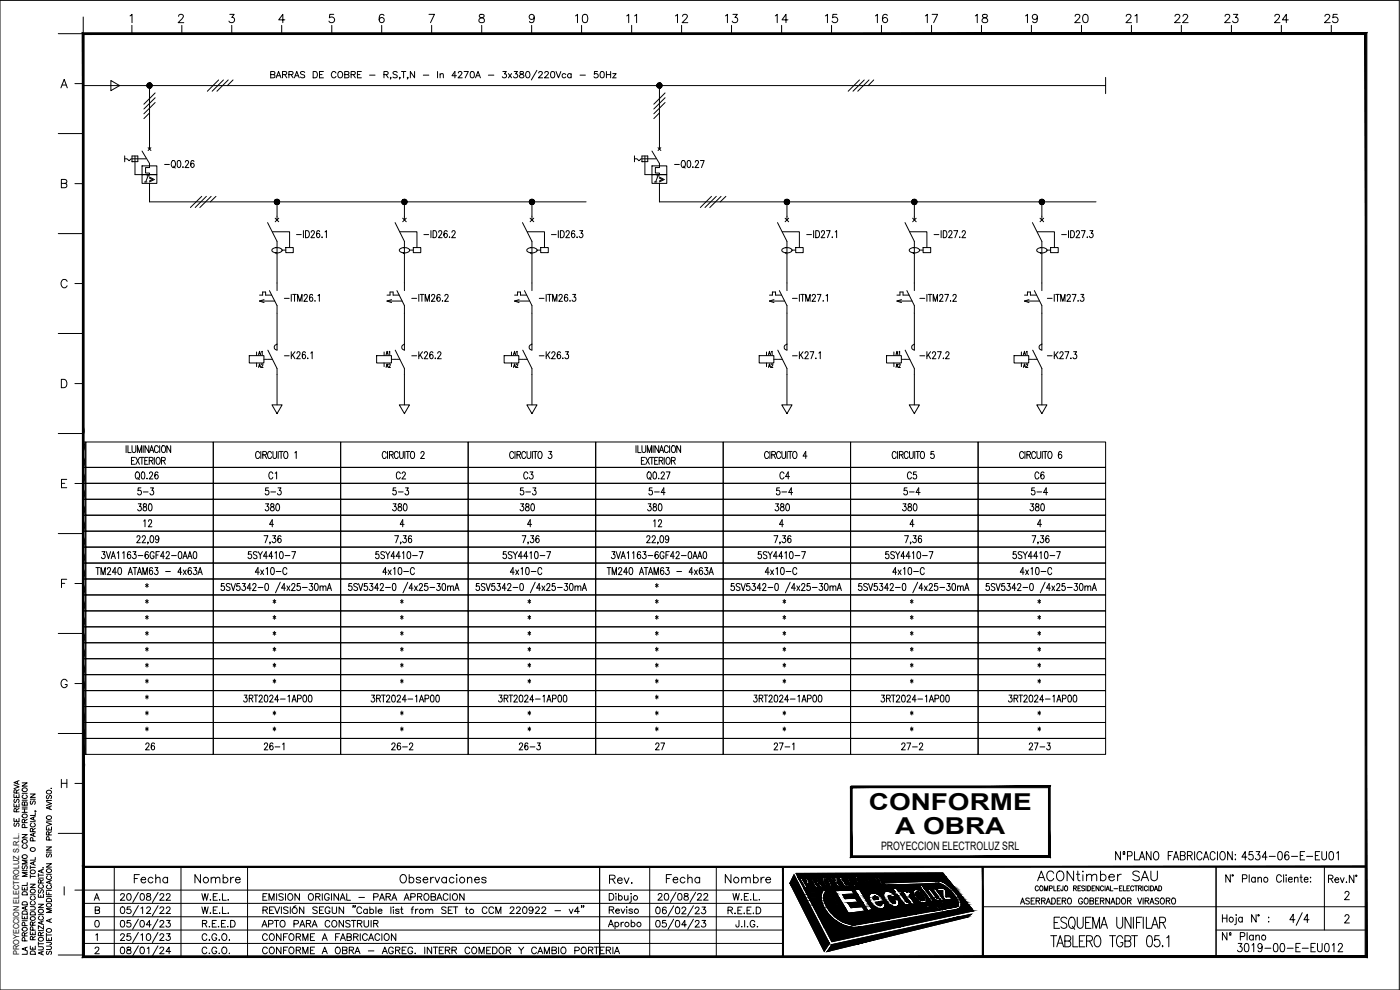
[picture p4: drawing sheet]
<svg xmlns="http://www.w3.org/2000/svg" width="420mm" height="297mm" viewBox="0 0 420 297" stroke-linecap="round" stroke-linejoin="round" font-family="sans-serif">
<defs><g id="words">
<g font-size="7">
<text x="260.8" y="243">CONFORME</text>
<text x="268.7" y="250.2">A OBRA</text>
</g>
<text font-size="6.6" x="310.1" y="265.6">ACONtimber SAU</text>
<g font-size="5.7">
<text x="171.4" y="8.1">10</text>
<text x="187" y="8.1">11</text>
<text x="201.4" y="8.1">12</text>
<text x="216.6" y="8.1">13</text>
<text x="231.4" y="8.1">14</text>
<text x="246.6" y="8.1">15</text>
<text x="261.4" y="8.1">16</text>
<text x="276.6" y="8.1">17</text>
<text x="291.4" y="8.1">18</text>
<text x="306.6" y="8.1">19</text>
<text x="321.4" y="8.1">20</text>
<text x="336.5" y="8.1">21</text>
<text x="351.4" y="8.1">22</text>
<text x="366.2" y="8.1">23</text>
<text x="381.4" y="8.1">24</text>
<text x="396.2" y="8.1">25</text>
<text x="371.5" y="259.3">4534-06-E-EU01</text>
<text x="39.2" y="266">Fecha</text>
<text x="57.1" y="266">Nombre</text>
<text x="118.9" y="266">Observaciones</text>
<text x="181.7" y="266.3">Rev.</text>
<text x="198.6" y="266">Fecha</text>
<text x="216.6" y="266">Nombre</text>
<text x="370.1" y="286.8">3019-00-E-EU012</text>
</g>
<g font-size="5.3">
<text x="40.2" y="149.6">5-3</text>
<text x="78.3" y="149.6">5-3</text>
<text x="79.4" y="145">C1</text>
<text x="116.8" y="149.6">5-3</text>
<text x="117.8" y="145">C2</text>
<text x="154.9" y="149.6">5-3</text>
<text x="155.9" y="145">C3</text>
<text x="193.7" y="149.6">5-4</text>
<text x="231.8" y="149.6">5-4</text>
<text x="232.8" y="145">C4</text>
<text x="269.9" y="149.6">5-4</text>
<text x="270.9" y="145">C5</text>
<text x="308.3" y="149.6">5-4</text>
<text x="309.4" y="145">C6</text>
<text x="40.2" y="154.5">380</text>
<text x="78.3" y="154.5">380</text>
<text x="116.4" y="154.5">380</text>
<text x="154.9" y="154.5">380</text>
<text x="193" y="154.5">380</text>
<text x="231.4" y="154.5">380</text>
<text x="269.5" y="154.5">380</text>
<text x="308" y="154.5">380</text>
<text x="42" y="159.5">12</text>
<text x="195.1" y="159.5">12</text>
<text x="75.5" y="173.6">4x10-C</text>
<text x="113.6" y="173.6">4x10-C</text>
<text x="266.7" y="173.6">4x10-C</text>
<text x="304.8" y="173.6">4x10-C</text>
<text x="42.3" y="226.1">26</text>
<text x="78" y="226.1">26-1</text>
<text x="116.4" y="226.1">26-2</text>
<text x="154.5" y="226.1">26-3</text>
<text x="195.4" y="226.1">27</text>
<text x="231.1" y="226.1">27-1</text>
<text x="269.2" y="226.1">27-2</text>
<text x="307.6" y="226.1">27-3</text>
<text x="77.3" y="279.4">APTO PARA CONSTRUIR</text>
<text x="77.6" y="287.5">CONFORME A OBRA - AGREG. INTERR COMEDOR Y CAMBIO PORTERIA</text>
</g>
<g font-size="4.9">
<text x="77.6" y="271.3">EMISION ORIGINAL - PARA APROBACION</text>
<text x="181.7" y="275.2">Reviso</text>
<text x="59.3" y="283.3">C.G.O.</text>
<text x="77.6" y="283.3">CONFORME A FABRICACION</text>
</g>
<g font-size="4">
<text x="76.2" y="107.6">A1</text>
<text x="114.7" y="107.6">A1</text>
<text x="152.8" y="107.6">A1</text>
<text x="229.3" y="107.6">A1</text>
<text x="270.9" y="107.6" transform="rotate(-90 270.9 107.6)">A1</text>
<text x="305.9" y="107.6">A1</text>
<text x="76.2" y="111.5">A2</text>
<text x="114.7" y="111.5">A2</text>
<text x="152.8" y="111.5">A2</text>
<text x="229.3" y="111.5">A2</text>
<text x="270.9" y="111.5" transform="rotate(-90 270.9 111.5)">A2</text>
<text x="305.9" y="111.5">A2</text>
<text x="310.1" y="187">*</text>
<text x="42.3" y="196.5">*</text>
<text x="310.1" y="196.5">*</text>
<text x="310.1" y="201.4">*</text>
<text x="310.1" y="206">*</text>
<text x="42.3" y="211">*</text>
<text x="42.3" y="220.5">*</text>
<text x="310.1" y="220.5">*</text>
</g>
<text font-size="3.5" x="264.4" y="255">PROYECCION ELECTROLUZ SRL</text>
<text font-size="2.4" x="5.7" y="286.6" transform="rotate(-90 5.7 286.6)">PROYECCION ELECTROLUZ S.R.L.</text>
</g></defs>
<!-- layer: Principal -->
<g fill="none" stroke="#000" stroke-width=".3">
<path d="M0 .1h419.9v296.9h-419.9zM25 25.7h306.8M44.9 25.7v18.1M197.9 25.7v18.1M331.8 23.2v4.9M44.9 55.8v4.8h131M197.9 55.8v4.8h131M83.1 60.6v4.3M83.1 76.2v8.7M121.4 60.6v4.3M121.4 76.2v8.7M159.6 60.6v4.3"/>
<path d="M159.6 76.2v8.7M236.2 60.6v4.3M236.2 76.2v8.7M274.4 60.6v4.3M274.4 76.2v8.7M312.7 60.6v4.3M312.7 76.2v8.7M83.1 94v9.2M121.4 94v9.2M159.6 94v9.2M236.2 94v9.2M274.4 94v9.2"/>
<path d="M312.7 94v9.2M83.1 112.4v9.1M121.4 112.4v9.1M159.6 112.4v9.1M236.2 112.4v9.1M274.4 112.4v9.1M312.7 112.4v9.1M25 132.6h.7v7.6h-.7h.7v4.8h-.7h.7v4.8h-.7h.7v4.8h-.7h.7v4.8h-.7h.7v4.8h-.7h.7v4.7h-.7h.7v4.8h-.7h.7v4.8h-.7h.7v4.8h-.7h.7v4.8h-.7h.7v4.8h-.7h.7v4.7h-.7h.7v4.8h-.7h.7v4.8h-.7h.7v4.8h-.7h.7v4.8h-.7h.7v4.8h-.7h.7v4.7h-.7M25.7 132.6h38.3v7.6h-38.3zM64 132.6h38.2v7.6h-38.2zM102.2 132.6h38.3v7.6h-38.3zM140.5 132.6h38.3v7.6h-38.3z"/>
<path d="M178.8 132.6h38.2v7.6h-38.2zM217 132.6h38.3v7.6h-38.3zM255.3 132.6h38.2v7.6h-38.2zM293.5 132.6h38.3v7.6h-38.3zM25.7 140.2h38.3v4.8h-38.3zM25.7 145h38.3v4.8h-38.3zM25.7 149.8h38.3v4.8h-38.3zM25.7 154.6h38.3v4.8h-38.3zM25.7 159.4h38.3v4.8h-38.3zM64 140.2h38.2v4.8h-38.2zM64 145h38.2v4.8h-38.2zM64 149.8h38.2v4.8h-38.2z"/>
<path d="M64 154.6h38.2v4.8h-38.2zM64 159.4h38.2v4.8h-38.2zM102.2 140.2h38.3v4.8h-38.3zM102.2 145h38.3v4.8h-38.3zM102.2 149.8h38.3v4.8h-38.3zM102.2 154.6h38.3v4.8h-38.3zM102.2 159.4h38.3v4.8h-38.3zM140.5 140.2h38.3v4.8h-38.3zM140.5 145h38.3v4.8h-38.3zM140.5 149.8h38.3v4.8h-38.3zM140.5 154.6h38.3v4.8h-38.3zM140.5 159.4h38.3v4.8h-38.3z"/>
<path d="M178.8 140.2h38.2v4.8h-38.2zM178.8 145h38.2v4.8h-38.2zM178.8 149.8h38.2v4.8h-38.2zM178.8 154.6h38.2v4.8h-38.2zM178.8 159.4h38.2v4.8h-38.2zM217 140.2h38.3v4.8h-38.3zM217 145h38.3v4.8h-38.3zM217 149.8h38.3v4.8h-38.3zM217 154.6h38.3v4.8h-38.3zM217 159.4h38.3v4.8h-38.3zM255.3 140.2h38.2v4.8h-38.2zM255.3 145h38.2v4.8h-38.2z"/>
<path d="M255.3 149.8h38.2v4.8h-38.2zM255.3 154.6h38.2v4.8h-38.2zM255.3 159.4h38.2v4.8h-38.2zM293.5 140.2h38.3v4.8h-38.3zM293.5 145h38.3v4.8h-38.3zM293.5 149.8h38.3v4.8h-38.3zM293.5 154.6h38.3v4.8h-38.3zM293.5 159.4h38.3v4.8h-38.3zM25.7 164.2h38.3v4.7h-38.3zM25.7 168.9h38.3v4.8h-38.3zM25.7 178.5h38.3v4.8h-38.3zM25.7 173.7h38.3v4.8h-38.3z"/>
<path d="M64 164.2h38.2v4.7h-38.2zM64 168.9h38.2v4.8h-38.2zM64 178.5h38.2v4.8h-38.2zM64 173.7h38.2v4.8h-38.2zM102.2 164.2h38.3v4.7h-38.3zM102.2 168.9h38.3v4.8h-38.3zM102.2 178.5h38.3v4.8h-38.3zM102.2 173.7h38.3v4.8h-38.3zM140.5 164.2h38.3v4.7h-38.3zM140.5 168.9h38.3v4.8h-38.3zM140.5 178.5h38.3v4.8h-38.3zM140.5 173.7h38.3v4.8h-38.3z"/>
<path d="M178.8 164.2h38.2v4.7h-38.2zM178.8 168.9h38.2v4.8h-38.2zM178.8 178.5h38.2v4.8h-38.2zM178.8 173.7h38.2v4.8h-38.2zM217 164.2h38.3v4.7h-38.3zM217 168.9h38.3v4.8h-38.3zM217 178.5h38.3v4.8h-38.3zM217 173.7h38.3v4.8h-38.3zM255.3 164.2h38.2v4.7h-38.2zM255.3 168.9h38.2v4.8h-38.2zM255.3 178.5h38.2v4.8h-38.2zM255.3 173.7h38.2v4.8h-38.2z"/>
<path d="M293.5 164.2h38.3v4.7h-38.3zM293.5 168.9h38.3v4.8h-38.3zM293.5 178.5h38.3v4.8h-38.3zM293.5 173.7h38.3v4.8h-38.3zM25.7 197.6h38.3v4.8h-38.3zM25.7 183.3h38.3v4.8h-38.3zM25.7 192.9h38.3v4.7h-38.3zM25.7 188.1h38.3v4.8h-38.3zM64 197.6h38.2v4.8h-38.2zM64 183.3h38.2v4.8h-38.2zM64 192.9h38.2v4.7h-38.2zM64 188.1h38.2v4.8h-38.2z"/>
<path d="M102.2 197.6h38.3v4.8h-38.3zM102.2 183.3h38.3v4.8h-38.3zM102.2 192.9h38.3v4.7h-38.3zM102.2 188.1h38.3v4.8h-38.3zM140.5 197.6h38.3v4.8h-38.3zM140.5 183.3h38.3v4.8h-38.3zM140.5 192.9h38.3v4.7h-38.3zM140.5 188.1h38.3v4.8h-38.3zM178.8 197.6h38.2v4.8h-38.2zM178.8 183.3h38.2v4.8h-38.2zM178.8 192.9h38.2v4.7h-38.2zM178.8 188.1h38.2v4.8h-38.2z"/>
<path d="M217 197.6h38.3v4.8h-38.3zM217 183.3h38.3v4.8h-38.3zM217 192.9h38.3v4.7h-38.3zM217 188.1h38.3v4.8h-38.3zM255.3 197.6h38.2v4.8h-38.2zM255.3 183.3h38.2v4.8h-38.2zM255.3 192.9h38.2v4.7h-38.2zM255.3 188.1h38.2v4.8h-38.2zM293.5 197.6h38.3v4.8h-38.3zM293.5 183.3h38.3v4.8h-38.3zM293.5 192.9h38.3v4.7h-38.3zM293.5 188.1h38.3v4.8h-38.3z"/>
<path d="M25.7 202.4h38.3v4.8h-38.3zM25.7 207.2h38.3v4.8h-38.3zM25.7 212h38.3v4.8h-38.3zM25.7 216.8h38.3v4.8h-38.3zM64 202.4h38.2v4.8h-38.2zM64 207.2h38.2v4.8h-38.2zM64 212h38.2v4.8h-38.2zM64 216.8h38.2v4.8h-38.2zM102.2 202.4h38.3v4.8h-38.3zM102.2 207.2h38.3v4.8h-38.3zM102.2 212h38.3v4.8h-38.3zM102.2 216.8h38.3v4.8h-38.3z"/>
<path d="M140.5 202.4h38.3v4.8h-38.3zM140.5 207.2h38.3v4.8h-38.3zM140.5 212h38.3v4.8h-38.3zM140.5 216.8h38.3v4.8h-38.3zM178.8 202.4h38.2v4.8h-38.2zM178.8 207.2h38.2v4.8h-38.2zM178.8 212h38.2v4.8h-38.2zM178.8 216.8h38.2v4.8h-38.2zM217 202.4h38.3v4.8h-38.3zM217 207.2h38.3v4.8h-38.3zM217 212h38.3v4.8h-38.3zM217 216.8h38.3v4.8h-38.3z"/>
<path d="M255.3 202.4h38.2v4.8h-38.2zM255.3 207.2h38.2v4.8h-38.2zM255.3 212h38.2v4.8h-38.2zM255.3 216.8h38.2v4.8h-38.2zM293.5 202.4h38.3v4.8h-38.3zM293.5 207.2h38.3v4.8h-38.3zM293.5 212h38.3v4.8h-38.3zM293.5 216.8h38.3v4.8h-38.3zM4.2 238.4v.9h1.5v-.9M4.2 235.5l1.5 .6-1.5 .5M4.4 239.8l-.2 .3 .2 .7 .4-.1 .5-.9 .4 .3-.2 .7M4.9 237.9l-.1-.8-.3-.2-.3 .4v.6h1.5"/>
<path d="M4.9 238.7v.6M5.2 234.4v.7M5.7 234.2l-1.5 .6 1.5 .6M5.7 236.9l-.8 .5M6.6 234.9h1.6l-1.6 1h1.6M6.6 238h1.6M6.7 236.7a.71 .71 0 0 1 1-.3 .71 .71 0 0 1 .3 1 .74 .74 0 0 1-.9 .1 .74 .74 0 0 1-.4-.8zM7 238.5a.6 .6 0 0 0-.3 .9 .6 .6 0 0 0 .9 .2 .54 .54 0 0 0 .6-.4 .54 .54 0 0 0-.4-.7M9.1 238.2h1.5l-1.5 1.1h1.5M9.1 239.8h1.5M14 237.4a.71 .71 0 0 1 1-.3 .71 .71 0 0 1 .2 1 .75 .75 0 0 1-.8 .1 .75 .75 0 0 1-.4-.8zM14.2 238.7l-.3 .3 .3 .7 .3-.2 .5-.8 .5 .3-.3 .7"/>
<path d="M15.3 236.5h.1M25.7 221.6h38.3v4.7h-38.3zM64 221.6h38.2v4.7h-38.2zM102.2 221.6h38.3v4.7h-38.3zM140.5 221.6h38.3v4.7h-38.3zM178.8 221.6h38.2v4.7h-38.2zM217 221.6h38.3v4.7h-38.3zM255.3 221.6h38.2v4.7h-38.2zM293.5 221.6h38.3v4.7h-38.3zM4.2 245.5v1h1.5v-1M4.2 241.2v.9h1.5v-.9M4.4 246.9l-.2 .4 .2 .6 .4-.1 .5-.9 .4 .4-.2 .6"/>
<path d="M4.9 243.6l-.1-.9-.3-.1-.3 .3v.7h1.5M4.9 241.5v.6M4.9 245.9v.6M5.7 242.6l-.8 .5M6.6 250.4h1.6l-1.6 1h1.6M6.6 243.7h1.6M6.6 242.7h1.6M6.6 242.2h1.6M6.6 240.1h1.6M6.7 256.7a.71 .71 0 0 1 1-.2 .71 .71 0 0 1 .3 1 .74 .74 0 0 1-.9 .1 .74 .74 0 0 1-.4-.9zM6.7 252.2a.71 .71 0 0 1 1-.3 .71 .71 0 0 1 .3 1 .74 .74 0 0 1-.9 .1 .74 .74 0 0 1-.4-.8zM6.9 259.7l-.3 .4 .3 .7 .3-.2 .5-.9 .5 .4-.2 .7"/>
<path d="M6.9 244.4a.69 .69 0 0 1 .9-.2 .69 .69 0 0 1 .2 1 .69 .69 0 0 1-1 .1 .69 .69 0 0 1-.1-.9zM7 253.4a.62 .62 0 0 0-.3 .9 .62 .62 0 0 0 .9 .2 .56 .56 0 0 0 .6-.4 .56 .56 0 0 0-.4-.7M7.4 246.8l-.1-.9-.4-.1-.3 .4v.6h1.6M7.4 240.9l.3-.3 .3 .1 .2 .2v.7h-1.6l.2-.9h.5l.1 .9M7.4 242.7v1M7.5 248.3l-.2-.9-.4-.1-.3 .4v.6h1.6M8.2 258.1h-1.6l1.6 .6-1.6 .5h1.6M8.2 245.8l-.8 .5M9.1 259.7v1.1M9.1 246.5h1.5M9.3 240.3l-.2 .4 .2 .6 .3-.1 .6-.9 .4 .4-.2 .6M9.4 247a.55 .55 0 0 0-.3 .7 .55 .55 0 0 0 .6 .4h.3a.55 .55 0 0 0 .6-.4 .55 .55 0 0 0-.4-.7"/>
<path d="M9.8 249.5l-.1-.8-.3-.2-.3 .2v.8h1.5M9.9 252.3l-.1-.9h-.7v.9h1.5M10.1 245.2v.7M10.1 250.1v.7M10.1 258.7v.7M10.5 243.3l.4 .1M10.6 258.5l-1.5 .5 1.5 .6M10.6 257.2v.9h-1.5M10.6 249.9l-1.5 .6 1.5 .5M10.6 245l-1.5 .6 1.5 .6M10.6 243.8v.9h-1.5M10.6 248.5l-.8 .5"/>
<path d="M13.9 259.2h1.6l-1.6 1h1.6M13.9 254.1h1.6l-1.6 1h1.6M13.9 248.1v.9h1.6v-.9M13.9 246.7l1.6 .6-1.6 .6M13.9 240.5l1.6 .6-1.6 .6M13.9 255.7h1.6M13.9 246.4h1.6M13.9 240.2h1.6M14 245a.71 .71 0 0 1 1-.3 .71 .71 0 0 1 .2 1 .74 .74 0 0 1-.8 .1 .74 .74 0 0 1-.4-.8zM14.2 256.2l-.3 .3 .1 .5h.5l.4-.8h.3l.3 .3-.3 .7M14.6 250.5v-.8l-.5-.1-.2 .9h1.6M14.6 248.4v.6"/>
<path d="M14.7 252l-.1-.9h-.6l-.1 .9h1.6M14.9 242v.7M15.5 241.8l-1.6 .6 1.6 .5M15.5 249.5l-.9 .5M6.6 274.7v1h1.6v-1M6.6 266.1v.9h1.6v-.9M6.6 276.3h1.6M6.6 261.2h1.6M6.7 273.6a.84 .84 0 0 1 1.5 .2v.5h-1.6zM6.7 270.8a.83 .83 0 0 1 1-.2 .83 .83 0 0 1 .5 .9h-1.6zM6.9 278.4a.69 .69 0 0 1 .9-.2 .69 .69 0 0 1 .2 1 .69 .69 0 0 1-1 .1 .69 .69 0 0 1-.1-.9zM6.9 267.7a.82 .82 0 0 1 .9-.1 .82 .82 0 0 1 .4 .9h-1.6z"/>
<path d="M7.4 266.4v.6M7.4 275.1v.6M7.5 277.7l-.2-.9-.4-.1-.3 .4v.6h1.6M7.7 272.1v.7M8.2 271.9l-1.6 .5 1.6 .6M8.2 264.8v.9h-1.6M8.2 261.8h-1.6l1.6 .6-1.6 .6h1.6M8.2 279.8l-.8 .5M9.1 279.5v.9h1.5v-.9M9.1 272h1.1l.4 .4-.2 .6h-1.3M9.1 265.3h1.5l-1.5 1h1.5M9.1 268.5h1.5"/>
<path d="M9.1 263h1.5M9.1 262.5v1M9.1 260.3h1.5M9.1 273.8a.88 .88 0 0 1 1.5 .2v.5h-1.5zM9.4 270.5a.55 .55 0 0 0-.3 .6 .55 .55 0 0 0 .6 .4h.3a.55 .55 0 0 0 .6-.4 .55 .55 0 0 0-.4-.6M9.4 269a.55 .55 0 0 0-.3 .6 .55 .55 0 0 0 .6 .4h.3a.55 .55 0 0 0 .6-.4 .55 .55 0 0 0-.4-.6M9.8 277.6l-.1-.9h-.6v.9h1.5M9.8 279.9v.5M9.9 279.1l-.1-.9-.4-.1-.3 .1v.9h1.5M10.6 276.6l-.8 .5M11.5 271.3h1.5l-1.5 1h1.5M11.5 268.3v.9h1.5v-.9"/>
<path d="M11.5 262.1v1M11.5 279.2h1.5M11.5 274.4h1.5M11.5 263.5h1.5M11.5 262.6h1.5M11.7 273a.68 .68 0 0 1 1-.2 .68 .68 0 0 1 .1 1 .68 .68 0 0 1-1 .1 .68 .68 0 0 1-.1-.9zM11.7 266.9l-.2 .4 .2 .7 .4-.2 .5-.9 .4 .4-.2 .7M11.9 274.9a.62 .62 0 0 0-.3 .9 .62 .62 0 0 0 .8 .2 .56 .56 0 0 0 .6-.4 .56 .56 0 0 0-.3-.7M11.9 265.5a.6 .6 0 0 0-.3 .8 .6 .6 0 0 0 .8 .2 .54 .54 0 0 0 .6-.4 .54 .54 0 0 0-.3-.6M12.2 265l-.1-1h-.5l-.1 1h1.5M12.2 268.7v.5M12.5 261v.7"/>
<path d="M12.5 276.5v.7M13 260.3v.2zM13 277.7v1.1l-1.5-1.1v1.1M13 276.3l-1.5 .6 1.5 .5M13 260.8l-1.5 .6 1.5 .5M13 279.7l-.8 .5M13 263.9l-.8 .5M13.9 267.5v1h1.6M13.9 269h1.6M13.9 267.2h1.6M13.9 262.3h1.6M14 278.9a.71 .71 0 0 1 1-.3 .71 .71 0 0 1 .2 1 .74 .74 0 0 1-.8 .1 .74 .74 0 0 1-.4-.8z"/>
<path d="M14 271.3a.71 .71 0 0 1 1-.3 .71 .71 0 0 1 .2 1 .74 .74 0 0 1-.8 .1 .74 .74 0 0 1-.4-.8zM14 269.8a.84 .84 0 0 1 1.5 .2v.5h-1.6zM14 261a.7 .7 0 0 1 1-.3 .7 .7 0 0 1 .2 .9 .73 .73 0 0 1-.8 .2 .73 .73 0 0 1-.4-.8zM14.3 265.6a.62 .62 0 0 0-.3 .8 .62 .62 0 0 0 .9 .3 .56 .56 0 0 0 .6-.5 .56 .56 0 0 0-.4-.6M14.3 262.8a.62 .62 0 0 0-.3 .8 .62 .62 0 0 0 .9 .3 .56 .56 0 0 0 .6-.5 .56 .56 0 0 0-.4-.6M14.6 267.9v.6M14.9 264.4v.7M14.9 275.9v.7M15.5 275.7l-1.6 .6 1.6 .5M15.5 272.7h-1.6l1.6 .5-1.6 .6h1.6M15.5 264.1l-1.6 .6 1.6 .6M25 267.1h210"/>
<path d="M25 275.1h210M25 271h210M25 279h210M34.3 260.1v26.9M54.3 260.1v26.9M74.3 260.1v26.9M180 260.1v26.9M195 260.1v26.9M215 260.1v26.9M238.3 262.5l10.6 20.6-1.5 2.3-10.3-20.4zM238.9 262.1l44.1-.2 9.1 11.4-42.5 9.3zM240 263.5h1.7a1.07 1.07 0 0 1 .8 1.7h-.9l.7 1.2h-.7z"/>
<path d="M241 263.9l.7 .1 .3 .7-.6 .1zM241.6 263.9h.1M245.2 264.3l-.4-.5h-.8l.5 .9h.4M245.2 264.2l-.2 .5M245.3 265l.4 .2M245.7 265.3l.6 1h.7l-.7-1M245.8 264.8l-.1-.9-.6-.4h-1.9l1.7 2.9 .6-.1-.8-1.2h.6M245.8 264.8l.5 .4M247 263.3a2.23 2.23 0 0 1 2.3 2.8 2.23 2.23 0 0 1-2.3-2.8zM247.5 263.8a2.01 2.01 0 0 1 1.4 2 2.01 2.01 0 0 1-1.4-2zM249 263.3h.6l1.1 .9-.2-.9h.7l.1 1.4 .8 1.4h-.7l-.6-1.1zM250.6 267.3l5-.3 .7 1.2-3.4 .2 .8 1.2 3-.2 .8 1.3-3.1 .2 1 1.5 3.3-.4 .9 1.3-5 .7z"/>
<path d="M251.7 263.3l1.6-.1 .4 .5h-1l.4 .7 .8-.1 .3 .5h-.8l.4 .7h1l.3 .5h-1.6zM255.7 264l-.6-.4a1.75 1.75 0 0 0 1.2 1.8v-.5M256 264h-.4M256.1 263.9a1.19 1.19 0 0 0-1.7-.6 2.72 2.72 0 0 0 2.3 2.6l.2-.5-.3-.6M256.2 277.5h.1M256.5 266.9l1.4-.1 4 6.2-1.5 .2zM256.5 264.9h-.3M258.5 264.8h.5l.1 .8a1.19 1.19 0 0 1-1.7-.6l-.5-.8-.2-1a1.19 1.19 0 0 1 1.7 .7l-.5 .1-.5-.5a1.75 1.75 0 0 0 1.2 1.9l-.1-.6M258.6 263.1h.5l1.7 2.5h-.6zM260.4 263.1a2.09 2.09 0 0 1 2 2.5 2.09 2.09 0 0 1-2-2.5zM260.7 263.4a2.14 2.14 0 0 1 1.3 1.9 2.14 2.14 0 0 1-1.3-1.9zM262.1 263.2l.5-.1 1.4 1.3-.8-1.2 .4-.1 1.6 2.3-.5 .1-1.4-1.3 .9 1.3-.4 .1z"/>
<path d="M263.7 269.7a.88 .88 0 0 0-.7-.7 .88 .88 0 0 0-.9 .3l.1 .6 1.5-.1M264.6 271.1l1-.1a1.41 1.41 0 0 1-.6 1.6 1.41 1.41 0 0 1-1.7-.1 3.6 3.6 0 0 1-2.3-4.1 2.6 2.6 0 0 1 3.7 1l.7 1-2.6 .4 1.2 .9 .5-.1 .1-.4M269 269l-1-.9a1.77 1.77 0 0 0-2.7-.2 3.7 3.7 0 0 0 3.9 4 1.38 1.38 0 0 0 .3-2.1l-1.1 .2M269 269.1l-1.2 .1a.86 .86 0 0 0-1.2-.4 2.55 2.55 0 0 0 1.9 2.3l.2-.4-.3-.7M271 270.8l.9 .7h.8M272.1 267.7l-.2-.4-1.1 .1 2.8 3.9 1-.1-1.6-2.3 .1-.4 .5-.1M272.2 267.7h.1M272.4 270.6l-.5-.2-1.6-2.1 .5-.1-.5-.8-.6 .1-.8-1.1-1.1 .1 .8 1.1-.5 .1 .6 .7 .5-.1 1.9 2.7M272.4 270.7l.7 .8-.6 .1M272.6 267.2l1 1.2M272.6 267.1l-.4 .6M273.6 268.4h.1"/>
<path d="M274.3 267.1a3.1 3.1 0 0 1 3.7 2.4 .97 .97 0 0 1-.1 1.2 .97 .97 0 0 1-1.2 .2 3.7 3.7 0 0 1-2.6-3.5zM275.8 265.7l.9-.1 3.5 4.9-.7 .1zM275.9 269.6v.3l.7 .3a.73 .73 0 0 0 .8-.8l-.6-.8 .1-.1-1.1-.6a.59 .59 0 0 0-.8 0 .59 .59 0 0 0 .1 .9l.2 .6 .6 .2M277.6 271.1l.5-.2 .5 .1 .4 .5h-.9l1.3 .5 .6 .7v.4a.7 .7 0 0 1-1 0l-.5-.6 .4-.1 .3 .4 .2-.2-1.2-.4-.7-.8zM278.3 266.8l.8-.1 1.8 2.5 .7 .3 .1-.4-1.8-2.4 .8-.1 2.6 3.5-.8 .1-.4-.5v.4a.92 .92 0 0 1-1.4-.2zM278.3 270.9h.1M280.1 272.8h.3l.4 .3-.4 .1zM281.1 266.6l2.2-.1 .5 .7 .1 1.9 1.2-.2 .6 .9-2 .3-.7-1-.1-1.8-1.2 .1zM281.2 271l.3 .5-.5 .2-.5-.8 .7 .1M281.6 265l.5 .1M281.6 264.3l-16.4 .7 .4 .6 16-.6M281.6 264.3a9.8 9.8 0 0 1 6.8 7.1l-.4 1"/>
<path d="M281.8 271.3v.2M281.8 271.3a1.12 1.12 0 0 0-1.6-.6l-.1 .3 1.5 2 .5-.1-.7-.9 .5 .1 .5 .7 .5-.1-.7-.9M281.9 271.6l-.1 .1h.2M282.1 265.1a9.6 9.6 0 0 1 5.6 6.3l-.4 .6M282.1 271.7l.1 .1M282.2 270.4l.5-.1 1.4 1.8 .6-.1 .3 .4-1 .2zM282.7 272.4l.4-.1 .3 .4h-.4zM284.8 272l.4-.1 .3 .4-.4 .1zM287.2 272l-29.6 5.4-1.4 .1M288 272.4l-.8 .4-29.1 5.3a10.7 10.7 0 0 1-11.7-8.7l.1-1 .7-1.5 .7 .3a4.9 4.9 0 0 0 .9 6 10.7 10.7 0 0 0 7.4 4.3M295 272.1h115M365 279h45"/>
<path d="M365 260.1v26.9M397.5 260.1v18.9M7.4 280.8l-.1-.9-.4-.1-.3 .3v.7h1.6M7.5 282.3l-.1-.8-.5-.2-.3 .4v.6h1.6M7.7 284.4v.7M8.2 285.4v.9h-1.6M8.2 284.2l-1.6 .5 1.6 .6M9.1 283.9v.9h1.5v-.9M9.3 285.4h1.1l.2 .9h-1.5zM9.8 282l-.1-.9-.3-.1-.3 .1v.9h1.5M9.8 284.3v.5M10.6 281l-.8 .5"/>
<path d="M11.5 284l1.3 .1 .2 .4v.3l-.4 .2h-1.1M11.5 283.2h1.5M11.5 282.6v1.1M11.6 281.5a.69 .69 0 0 1 1-.3 .69 .69 0 0 1 .2 1 .72 .72 0 0 1-.9 .1 .72 .72 0 0 1-.3-.8zM12.2 280.7l-.1-.9h-.5l-.1 .9h1.5M12.5 285.6v.7M13 285.4l-1.5 .5 1.5 .6M13.9 283.9h1.1l.5 .4-.1 .4-.4 .2h-1.1M13.9 282.7l1.4 .1 .1 .5-.5 .1M13.9 281.2v1h1.6v-1M13.9 280.5h1.6M13.9 280v1"/>
<path d="M14.2 285.4l-.3 .3 .1 .5 .4 .1 .5-.9h.3l.3 .3-.3 .7M14.6 281.6v.6M25 283.1h210M249.7 283.4l41.8-9.1-1.1 .9-42.2 10.3z"/>
<circle cx="9.8" cy="254.9" r=".69"/>
<circle cx="9.8" cy="275.6" r=".68"/>
<circle cx="9.8" cy="267.4" r=".68"/>
<circle cx="9.8" cy="261.6" r=".69"/>
</g>
<!-- layer: SIM_SIMBOLOS -->
<g fill="none" stroke="#000" stroke-width=".3">
<path d="M37.4 47.7h.7l.6 .5 .6-.5h4.5M37.4 46.8v1.7M39.6 48.5h.1M39.6 46.8h1.8v1.7h-1.8zM40.5 46.8v5.6h2.1M42.6 49.8h4.5v2.6h-4.5zM42.6 52.4h4.5v2.6h-4.5zM42.6 45.3l2.3 3.8v1.2h-1.2v1.6h1.2v.5M43.3 54.6h.8M44.1 52.7h.7M44.4 52.7l-.7 1.9M44.4 44.3l.9 .9"/>
<path d="M44.8 53.1l1.5 .8-1.5 .7M44.8 53.4l1 .5-1 .4M44.9 43.8v.9M44.9 55v.8M45.3 44.3l-.9 .9M190.4 46.8v1.7M190.5 47.7h.7l.6 .5 .6-.5h4.4M192.7 48.5h.1M192.7 46.8h1.7v1.7h-1.7zM193.5 46.8v5.6h2.2M195.7 49.8h4.4v2.6h-4.4zM195.7 52.4h4.4v2.6h-4.4z"/>
<path d="M195.7 45.3l2.2 3.8v1.2h-1.2v1.6h1.2v.5M196.4 54.6h.7M197.1 52.7h.8M197.5 52.7l-.7 1.9M197.5 44.3l.8 .9M197.9 53.1l1.4 .8-1.4 .7M197.9 53.4l.9 .5-.9 .4M197.9 43.8v.9M197.9 55v.8M198.3 44.3l-.8 .9M80.3 66.8l2.8 5.6v3.8M81.8 69.5h5.1v4.8"/>
<path d="M81.9 74.6l.9-.3 1.2 .2a.69 .69 0 0 1 .7 .7 .69 .69 0 0 1-.9 .6h-1.4a.68 .68 0 0 1-.7-.4 .68 .68 0 0 1 .2-.8zM82.6 65.5l1.1 1M83.1 64.9v1.1M83.7 65.5l-1.1 1M84.7 75h1.1M85.8 74.3h2.2v1.5h-2.2zM118.6 66.8l2.8 5.6v3.8M119.9 74.8l1.1-.5a2.09 2.09 0 0 1 1.9 .5 .82 .82 0 0 1-1 1h-1.2a.75 .75 0 0 1-.8-1zM120 69.5h5.1v4.8M120.9 65.5l1 1M121.4 64.9v1.1M121.9 65.5l-1 1"/>
<path d="M122.9 75h1.1M124 74.3h2.3v1.5h-2.3zM156.8 66.8l2.8 5.6v3.8M158.2 74.8l.8-.4 1.1-.1a.81 .81 0 0 1 .8 .3 .81 .81 0 0 1 .1 .9l-1.1 .4-.9-.1a.8 .8 0 0 1-.8-1zM158.3 69.5h5.1v4.8M159.1 65.5l1.1 1M159.6 64.9v1.1M160.2 65.5l-1.1 1M161.2 75h1.1M162.3 74.3h2.2v1.5h-2.2zM233.3 66.8l2.9 5.6v3.8M234.7 74.8l1.1-.5 1.3 .2a.69 .69 0 0 1 .6 .7 .69 .69 0 0 1-.8 .6h-1.4a.75 .75 0 0 1-.8-1z"/>
<path d="M234.8 69.5h5.1v4.8M235.6 65.5l1.1 1M236.2 64.9v1.1M236.7 65.5l-1.1 1M237.7 75h1.1M238.8 74.3h2.2v1.5h-2.2zM271.6 66.8l2.8 5.6v3.8M273 69.5h5.2v4.8M273.2 74.6l.9-.3a2.09 2.09 0 0 1 1.8 .5 .82 .82 0 0 1-1 1h-1.2a.68 .68 0 0 1-.7-.4 .68 .68 0 0 1 .2-.8zM273.9 65.5l1.1 1M274.4 64.9v1.1M275 65.5l-1.1 1"/>
<path d="M276 75h1M277 74.3h2.3v1.5h-2.3zM309.8 66.8l2.9 5.6v3.8M311.2 74.8l.8-.4 1.1-.1a.81 .81 0 0 1 .9 .3 .81 .81 0 0 1 .1 .9l-1.2 .4-.9-.1a.8 .8 0 0 1-.8-1zM311.3 69.5h5.1v4.8M312.1 65.5l1.1 1M312.7 64.9v1.1M313.2 65.5l-1.1 1M314.2 75h1.1M315.3 74.3h2.3v1.5h-2.3zM77.9 90.3l1.3 .5M77.9 90.3h4.6"/>
<path d="M77.9 88.5h.9v-.9h.9v.9h1.8M79.2 89.9l-1.3 .4M80.9 87.2l2.2 4.5v2.3M83.1 84.9v2.3M116.2 90.3h4.5M116.2 88.5h.9v-.9h.9v.9h1.8M116.2 90.3l1.3 .5M117.5 89.9l-1.3 .4M119.1 87.2l2.3 4.5v2.3M121.4 84.9v2.3M154.4 90.3h4.6M154.4 88.5h.9v-.9h.9v.9h1.9"/>
<path d="M154.4 90.3l1.4 .5M155.8 89.9l-1.4 .4M157.4 87.2l2.2 4.5v2.3M159.6 84.9v2.3M230.9 90.3h4.6M230.9 88.5h.9v-.9h.9v.9h1.9M230.9 90.3l1.4 .5M232.3 89.9l-1.4 .4M233.9 87.2l2.3 4.5v2.3M236.2 84.9v2.3M269.2 90.3h4.5M269.2 88.5h.9v-.9h.9v.9h1.8"/>
<path d="M269.2 90.3l1.4 .5M270.6 89.9l-1.4 .4M272.2 87.2l2.2 4.5v2.3M274.4 84.9v2.3M307.5 90.3h4.5M307.5 88.5h.9v-.9h.8v.9h1.9M307.5 90.3l1.3 .5M308.8 89.9l-1.3 .4M310.4 87.2l2.3 4.5v2.3M312.7 84.9v2.3M74.8 106.7h4.4v2.2h-4.4zM80.4 105.1l2.7 5.5v1.8"/>
<path d="M81.1 107.8h.3M81.5 107.8h.2M83.1 103.2v1.8a.83 .83 0 0 1-.8-.8 .83 .83 0 0 1 .8-.8M113 106.7h4.5v2.2h-4.5zM118.6 105.1l2.8 5.5v1.8M119.3 107.8h.3M119.7 107.8h.3M121.4 103.2v1.8a.83 .83 0 0 1-.8-.8 .83 .83 0 0 1 .8-.8M151.3 106.7h4.4v2.2h-4.4zM156.9 105.1l2.7 5.5v1.8M157.6 107.8h.3M158 107.8h.3"/>
<path d="M159.6 103.2v1.8a.83 .83 0 0 1-.8-.8 .83 .83 0 0 1 .8-.8M227.8 106.7h4.4v2.2h-4.4zM233.4 105.1l2.8 5.5v1.8M234.1 107.8h.3M234.5 107.8h.3M236.2 103.2v1.8a.83 .83 0 0 1-.9-.8 .83 .83 0 0 1 .9-.8M266.1 106.7h4.4v2.2h-4.4zM271.7 105.1l2.7 5.5v1.8M272.4 107.8h.2M272.8 107.8h.2M274.4 103.2v1.9M274.4 103.4a.83 .83 0 0 0-.8 .8 .83 .83 0 0 0 .8 .8"/>
<path d="M304.3 106.7h4.4v2.2h-4.4zM309.9 105.1l2.8 5.5v1.8M310.6 107.8h.3M311 107.8h.3M312.7 103.2v1.8a.83 .83 0 0 1-.9-.8 .83 .83 0 0 1 .9-.8"/>
</g>
<!-- layer: TEXTOS -->
<g fill="none" stroke="#000" stroke-width=".3">
<path d="M25 5.1v5M81.2 22.4l1.1-.1 .2-.3-.2-.5-1.1-.1v2l1.2-.2 .1-.5-.5-.3M82.9 23.4l.7-2 .7 2M83.1 22.7h1M84.8 22.4l1.1-.1 .2-.3-.2-.5-1.1-.1v2M85.4 22.4l.7 1M86.7 22.4l1.1-.1 .2-.3-.2-.5-1.1-.1v2M87.3 22.4l.7 1M88.3 23.4l.8-2 .7 2M88.6 22.7h.9M91.4 21.7l-.4-.3-.7 .1v.6l1 .4 .1 .6-.4 .3-.8-.3M94 21.4h.6a1.02 1.02 0 0 1 .7 1 1.02 1.02 0 0 1-.7 1h-.6z"/>
<path d="M95.9 22.4h.7M97.1 21.4h-1.2v2h1.2M100.8 21.9a.72 .72 0 0 0-.8-.5 .72 .72 0 0 0-.6 .8v.4a.73 .73 0 0 0 .6 .8 .73 .73 0 0 0 .8-.5M101.7 21.5a.9 .9 0 0 1 1.2 .9 .9 .9 0 0 1-1.2 .9l-.3-.7zM103.5 22.4l1.1-.1 .1-.3-.1-.5-1.1-.1v2l1.1-.2 .1-.5-.4-.3M105.4 22.4l1.1-.1 .1-.3-.1-.5-1.1-.1v2M106 22.4l.6 1M107.3 22.4h.7M108.5 21.4h-1.2v2h1.2M110.9 22.5h1.7M115.2 22.4l1.1-.1 .1-.6-1.2-.3v2M115.9 22.4l.6 1"/>
<path d="M117.3 23.3h-.2h.2l-.2 .4M119.2 21.7l-.4-.3-.7 .1-.1 .6 1 .4 .2 .6-.4 .3-.9-.3M120.1 23.3h-.3h.3l-.3 .4M120.5 21.4h1.3M121.1 21.4v2M122.4 23.3h-.2h.2l-.2 .4M124.4 21.4v2l-1.3-2v2M127 22.5h1.7M131.3 21.4v2M132.1 22.5l.4-.4 .5 .1 .1 1.2M132.1 22.1v1.3M137 22.7h-1.4l.9-1.3v2"/>
<path d="M137.5 21.9l.4-.5 .5 .1 .2 .3-.3 .7-.8 .9h1.2M139.3 21.4h1.2l-.9 2M141.4 21.5a.64 .64 0 0 1 .9 .3v1.2l-.5 .4-.4-.1-.3-.8zM142.7 23.4l.8-2 .7 2M143 22.7h.9M146.6 22.5h1.6M150.9 21.4h1l-.5 .8a.64 .64 0 0 1 .5 1 .64 .64 0 0 1-1.2-.2M152.6 22.1l.9 1.3M153.5 22.1l-.9 1.3M154.3 21.4h1l-.6 .8a.64 .64 0 0 1 .5 1 .64 .64 0 0 1-1.1-.2M156.1 21.5v.6l1.1 .6a.66 .66 0 0 1-.6 .7 .66 .66 0 0 1-.7-.7l1.1-.6 .1-.4a.66 .66 0 0 0-1-.2zM158 21.5a.59 .59 0 0 1 .9 .3v1.2l-.4 .4-.5-.1-.3-.8z"/>
<path d="M161.1 21.1l-1.6 2.9M161.7 21.9l.4-.5 .5 .1 .2 .3-.3 .7-.9 .9h1.3M163.5 21.9l.4-.5 .5 .1 .2 .3-.3 .7-.9 .9h1.3M165.5 21.5a.64 .64 0 0 1 .9 .3v1.2l-.5 .4-.4-.1-.3-.8zM166.9 21.4l.7 2 .7-2M169.8 22.4a.61 .61 0 0 0-.9-.1 .61 .61 0 0 0 0 .9 .61 .61 0 0 0 .9-.1M171.4 22.4a.61 .61 0 0 0-.9-.1 .61 .61 0 0 0 0 .9 .61 .61 0 0 0 .9-.1M171.4 22.1v1.3M174.1 22.5h1.6M179.3 21.4h-.9v.9a.67 .67 0 0 1 1 0 .67 .67 0 0 1-.1 1 .67 .67 0 0 1-1-.3M180.3 21.5a.64 .64 0 0 1 1 .3v1.2l-.5 .4-.5-.1-.2-.8zM182 22.4h1.3"/>
<path d="M182 21.4v2M183.3 21.4v2M183.9 22.1h1l-1 1.3h1M49.4 49.3h1.4M51.7 48.2h.2a1.15 1.15 0 0 1 .5 2l-.2 .1a1.16 1.16 0 0 1-.9-.9 1.16 1.16 0 0 1 .4-1.2zM52.1 49.9l.5 .5M53.4 48.2h.4a1.28 1.28 0 0 1-.2 2.1 1.68 1.68 0 0 1-.2-2.1zM54.8 50.2h.2zM55.6 48.7l.1-.3a.5 .5 0 0 1 .7-.2 .5 .5 0 0 1 .1 .8l-1 1.3h1.2M58.2 48.5l-.5-.3a1.26 1.26 0 0 0 .1 2.1 .61 .61 0 0 0 .5-.9 .61 .61 0 0 0-1-.1l-.1 .3M202.4 49.3h1.5M204.7 48.2h.2a1.15 1.15 0 0 1 .5 2l-.2 .1a1.18 1.18 0 0 1-.5-2.1z"/>
<path d="M205.1 49.9l.5 .5M206.4 48.2h.4a1.28 1.28 0 0 1-.1 2.1 1.68 1.68 0 0 1-.3-2.1zM207.9 50.2h.1zM208.7 48.7v-.3a.5 .5 0 0 1 .8-.2 .5 .5 0 0 1 0 .8l-.9 1.3h1.1M210.2 48.2h1.1l-.8 2.1M89 70.4h1.4M91.1 69.2v2.1M91.7 69.2a1.06 1.06 0 0 1 1.2 1.1 1.06 1.06 0 0 1-1.2 1zM93.4 69.7l.3-.5 .5 .1 .2 .3-.3 .7-.8 1h1.1M95.9 69.5l-.4-.3a1.28 1.28 0 0 0 0 2.1 .64 .64 0 0 0 .5-.8 .64 .64 0 0 0-.8-.4l-.2 .5M96.6 71.1v.2zM97.5 69.6l.5-.4v2.1"/>
<path d="M127.2 70.4h1.5M129.3 69.2v2.1M130 69.2a1.13 1.13 0 0 1 1.1 .7 1.13 1.13 0 0 1-.3 1.3l-.8 .1zM131.7 69.7l.1-.4a.59 .59 0 0 1 .8 .2 .59 .59 0 0 1-.2 .8l-.8 1h1.1M134.2 69.5l-.5-.3a1.23 1.23 0 0 0 .1 2.1 .61 .61 0 0 0 .5-.9 .61 .61 0 0 0-1-.1l-.1 .3M134.8 71.2h.2zM135.6 69.7l.1-.3a.5 .5 0 0 1 .7-.1 .5 .5 0 0 1 .1 .7l-.9 1.3h1.1M165.5 70.4h1.4M167.6 69.2v2.1M168.2 69.2a1.12 1.12 0 0 1 1.1 .7 1.12 1.12 0 0 1-.3 1.3l-.8 .1zM169.9 69.7l.1-.3a.5 .5 0 0 1 .7-.1 .5 .5 0 0 1 .1 .7l-1 1.3h1.1M172.5 69.5l-.5-.3a1.28 1.28 0 0 0 0 2.1 .61 .61 0 0 0 .6-.8 .61 .61 0 0 0-1-.2l-.1 .3"/>
<path d="M173.1 71.2h.2zM174 69.2h.9l-.5 .8a.62 .62 0 0 1 .5 .9 .62 .62 0 0 1-1.1 0M242.1 70.4h1.4M244.2 69.2v2.1M244.8 69.2a1.06 1.06 0 0 1 1.2 1.1 1.06 1.06 0 0 1-1.2 1zM246.5 69.7l.3-.5 .5 .1 .1 .3-.2 .7-.8 1h1.1M248 69.2h1.1l-.8 2.1M249.8 71.1v.2zM250.7 69.6l.4-.4v2.1M280.3 70.4h1.5M282.4 69.2v2.1M283.1 69.2a1.13 1.13 0 0 1 1.1 .7 1.13 1.13 0 0 1-.3 1.3l-.8 .1z"/>
<path d="M284.7 69.7l.2-.4a.59 .59 0 0 1 .8 .2 .59 .59 0 0 1-.2 .8l-.8 1h1.1M286.3 69.2h1.1l-.8 2.1M288 71.1v.2zM288.8 69.7v-.3a.5 .5 0 0 1 .8-.1 .5 .5 0 0 1 0 .7l-.9 1.3h1.1M318.6 70.4h1.4M320.7 69.2v2.1M321.3 69.2a1.12 1.12 0 0 1 1.2 .7 1.12 1.12 0 0 1-.4 1.3l-.8 .1zM323 69.7l.1-.3a.5 .5 0 0 1 .7-.1 .5 .5 0 0 1 .1 .7l-1 1.3h1.2M324.5 69.2h1.2l-.8 2.1M326.3 71.1v.2zM327.1 69.2h.9l-.5 .8a.62 .62 0 0 1 .5 .9 .62 .62 0 0 1-1.1 0M85.3 89.5h1.5"/>
<path d="M87.4 88.3v2.1M87.8 88.3h1.1M88.4 88.3v2.1M89.3 90.4v-2.1l.7 2.1 .6-2.1v2.1M91.3 88.8l.3-.5 .6 .2v.6l-1 1.3h1.1M93.8 88.6v-.2l-.5-.1a1.23 1.23 0 0 0 .1 2.1 .62 .62 0 0 0 .5-.8 .62 .62 0 0 0-.8-.4l-.2 .5M94.5 90.2v.2zM95.4 88.7l.4-.4v2.1M123.6 89.5h1.5M125.7 88.3v2.1M126.1 88.3h1.1M126.6 88.3v2.1"/>
<path d="M127.6 90.4v-2.1l.6 2.1 .7-2.1v2.1M129.5 88.8l.2-.4a.59 .59 0 0 1 .8 .2 .59 .59 0 0 1-.2 .8l-.8 1h1.1M132.1 88.6l-.5-.3a1.18 1.18 0 0 0 .1 2.1 .59 .59 0 0 0 .5-.8 .59 .59 0 0 0-1-.2l-.1 .3M132.7 90.3h.2zM133.5 88.8l.1-.3a.51 .51 0 0 1 .7-.1 .51 .51 0 0 1 .1 .7l-1 1.3h1.2M161.8 89.5h1.5M163.9 88.3v2.1M164.3 88.3h1.1M164.9 88.3v2.1M165.9 90.4v-2.1l.6 2.1 .6-2.1v2.1M167.8 88.8l.1-.3a.51 .51 0 0 1 .7-.1 .51 .51 0 0 1 .1 .7l-1 1.3h1.1M170.3 88.6l-.4-.3a1.21 1.21 0 0 0 0 2.1 .59 .59 0 0 0 .5-.8 .59 .59 0 0 0-.9-.2l-.1 .3"/>
<path d="M171 90.3h.2zM171.9 88.3h.9l-.5 .8a.62 .62 0 0 1 .5 1 .62 .62 0 0 1-1.1-.1M237.8 89.5h1.5M239.9 88.3v2.1M240.3 88.3h1.1M240.9 88.3v2.1M241.8 90.4v-2.1l.7 2.1 .6-2.1v2.1M243.8 88.8l.3-.5 .5 .2v.6l-.9 1.3h1.1M245.3 88.3h1.1l-.8 2.1M247.1 90.2h.1M247.9 88.7l.4-.4v2.1M276.1 89.5h1.4"/>
<path d="M278.2 88.3v2.1M278.6 88.3h1.1M279.1 88.3v2.1M280.1 90.4v-2.1l.6 2.1 .6-2.1v2.1M282 88.8l.2-.4a.59 .59 0 0 1 .8 .2 .59 .59 0 0 1-.3 .8l-.8 1h1.1M283.5 88.3h1.1l-.8 2.1M285.2 90.3h.2zM286 88.8l.1-.3a.51 .51 0 0 1 .7-.1 .51 .51 0 0 1 .1 .7l-1 1.3h1.2M314.3 89.5h1.5M316.4 88.3v2.1M316.8 88.3h1.1M317.4 88.3v2.1"/>
<path d="M318.3 90.4v-2.1l.7 2.1 .6-2.1v2.1M320.3 88.8v-.3a.51 .51 0 0 1 .8-.1 .51 .51 0 0 1 0 .7l-.9 1.3h1.1M321.8 88.3h1.1l-.8 2.1M323.5 90.3h.1zM324.4 88.3h.8l-.5 .8a.62 .62 0 0 1 .6 1 .62 .62 0 0 1-1.1-.1M85.3 106.8h1.5M87.4 105.5v2.1M87.8 106.5l.7 1.1M88.5 105.5l-1.1 1.5M89.1 106l.3-.5 .6 .2v.6l-1 1.3h1.1M91.7 105.9l-.5-.4a1.26 1.26 0 0 0 .1 2.1 .62 .62 0 0 0 .4-.7 .62 .62 0 0 0-.8-.4l-.2 .5M92.4 107.4v.2z"/>
<path d="M93.3 105.9l.4-.4v2.1M123.6 106.8h1.5M125.7 105.5v2.1M126.1 106.5l.7 1.1M126.8 105.5l-1.1 1.5M127.3 106l.4-.5h.3l.3 .4-1 1.7h1.1M129.9 105.9l-.3-.4a1.21 1.21 0 0 0-.1 2.1 .62 .62 0 0 0 .5-.7 .62 .62 0 0 0-.8-.4l-.3 .5M130.6 107.4v.2zM131.4 106v-.1a.5 .5 0 0 1 .7-.4 .5 .5 0 0 1 .1 .8l-.9 1.3h1.1M161.8 106.8h1.5M163.9 105.5v2.1M164.3 106.5l.8 1.1"/>
<path d="M165.1 105.5l-1.2 1.5M165.6 106v-.1a.5 .5 0 0 1 .7-.4 .5 .5 0 0 1 .2 .8l-1 1.3h1.2M168.2 105.9l-.3-.4a1.23 1.23 0 0 0-.1 2.1 .61 .61 0 0 0 .5-.7 .61 .61 0 0 0-.8-.4l-.3 .5M168.9 107.4v.2zM169.7 105.5h.9l-.5 .8a.63 .63 0 0 1 .5 1 .63 .63 0 0 1-1.1 0M237.8 106.8h1.5M239.9 105.5v2.1M240.3 106.5l.7 1.1M241 105.5l-1.1 1.5M241.6 106l.3-.5 .6 .2v.6l-1 1.3h1.1M243.1 105.5h1.1l-.8 2.1M244.9 107.4v.2z"/>
<path d="M245.7 105.9l.5-.4v2.1M276.1 106.8h1.4M278.2 105.5v2.1M278.6 106.5l.7 1.1M279.3 105.5l-1.1 1.5M279.8 106l.4-.5h.3l.3 .4-.2 .7-.8 1h1.1M281.3 105.5h1.2l-.8 2.1M283.1 107.4v.2zM283.8 106v-.1a.5 .5 0 0 1 .7-.4 .5 .5 0 0 1 .2 .8l-.9 1.3h1.1M314.3 106.8h1.5M316.4 105.5v2.1M316.8 106.5l.7 1.1"/>
<path d="M317.5 105.5l-1.1 1.5M318.1 106v-.1a.5 .5 0 0 1 .7-.4 .5 .5 0 0 1 .2 .8l-1 1.3h1.2M319.6 105.5h1.2l-.8 2.1M321.4 107.4v.2zM322.2 105.5h.9l-.5 .8a.63 .63 0 0 1 .5 1 .63 .63 0 0 1-1.1 0M37.8 133.7v2.1M38.4 133.7v2.1h1M39.5 138.2h.6M39.6 133.7v1.5l.5 .6 .6-.3 .1-1.8M40.5 137.2h-1v2.1h1M40.8 137.2l1.1 2.1M41.2 135.8v-2.1l.7 2.1 .6-2.1v2.1"/>
<path d="M41.9 137.2l-1.1 2.1M42 137.2h1.1M42.6 137.2v2.1M43 133.7v2.1M43.4 138.2h.7M44.4 137.2h-1v2.1h1M44.7 133.7v2.1l-1.2-2.1v2.1M44.8 138.2l1-.1v-.7l-1-.2v2.1M44.9 135.8l.6-2.1 .6 2.1M45.1 135.1h.8M45.3 138.2l.6 1.1M46.3 137.2v2.1"/>
<path d="M47.1 137.3a.97 .97 0 0 1 1.1 .6 .97 .97 0 0 1-.3 1.1l-.1 .2a.96 .96 0 0 1-1.1-.5 .96 .96 0 0 1 .3-1.2zM47.5 134.2a.61 .61 0 0 0-.7-.5 .61 .61 0 0 0-.4 .8v.5a.61 .61 0 0 0 .4 .8 .61 .61 0 0 0 .7-.5M47.9 133.7v2.1M48.5 138.2l.9-.1 .1-.7-1-.2v2.1M48.8 133.8l.1-.1a1.15 1.15 0 0 1 .5 2l-.2 .1a1.11 1.11 0 0 1-.9-.9 1.11 1.11 0 0 1 .5-1.1zM49 138.2l.6 1.1M51.2 133.7v2.1l-1.1-2.1v2.1M77.9 136a.61 .61 0 0 0-.8-.5 .61 .61 0 0 0-.4 .8v.5a.61 .61 0 0 0 .4 .8 .61 .61 0 0 0 .8-.5M78.3 135.5v2.1M78.9 136.5l.9-.1 .1-.7-1-.2v2.1M79.4 136.5l.6 1.1M81.5 136a.61 .61 0 0 0-.8-.5 .61 .61 0 0 0-.4 .8v.5a.61 .61 0 0 0 .4 .8 .61 .61 0 0 0 .8-.5"/>
<path d="M81.9 135.5v1.5a.55 .55 0 0 0 .6 .6 .55 .55 0 0 0 .5-.6v-1.5M83.5 135.5v2.1M83.8 135.5h1.2M84.4 135.5v2.1M85.3 135.7l.3-.2a1.09 1.09 0 0 1 .8 1 1.09 1.09 0 0 1-.8 1.1l-.5-.8zM88.5 135.9l.4-.4v2.1M115.9 136a.61 .61 0 0 0-.7-.5 .61 .61 0 0 0-.5 .8v.5a.61 .61 0 0 0 .5 .8 .61 .61 0 0 0 .7-.5M116.3 135.5v2.1M116.9 136.5l1-.1v-.7l-1-.2v2.1M117.4 136.5l.6 1.1M119.5 136a.61 .61 0 0 0-.7-.5 .61 .61 0 0 0-.5 .8v.5a.61 .61 0 0 0 .5 .8 .61 .61 0 0 0 .7-.5M119.9 135.5v1.5l.5 .6 .5-.3 .1-1.8"/>
<path d="M121.5 135.5v2.1M121.8 135.5h1.2M122.4 135.5v2.1M123.3 135.7l.3-.2a1.09 1.09 0 0 1 .8 1 1.09 1.09 0 0 1-.8 1.1l-.5-.8zM126.3 136v-.1a.5 .5 0 0 1 .7-.4 .5 .5 0 0 1 .2 .8l-1 1.3h1.2M154.2 136a.63 .63 0 0 0-.8-.5 .63 .63 0 0 0-.4 .8v.5a.63 .63 0 0 0 .4 .8 .63 .63 0 0 0 .8-.5M154.6 135.5v2.1M155.2 136.5l.9-.1v-.8l-.9-.1v2.1M155.7 136.5l.6 1.1M157.8 136a.61 .61 0 0 0-.8-.5 .61 .61 0 0 0-.4 .8v.5a.61 .61 0 0 0 .4 .8 .61 .61 0 0 0 .8-.5M158.2 135.5v1.5l.5 .6 .5-.3 .1-1.8M159.8 135.5v2.1"/>
<path d="M160.1 135.5h1.1M160.7 135.5v2.1M161.7 135.6l.2-.1a1.09 1.09 0 0 1 .8 1 1.09 1.09 0 0 1-.8 1.1 1.43 1.43 0 0 1-.2-2zM164.7 135.5h.9l-.5 .8a.63 .63 0 0 1 .5 .9 .63 .63 0 0 1-1.1 0M190.9 133.7v2.1M191.4 133.7v2.1h1M192.5 138.2h.6M192.7 133.7v1.5l.5 .6 .5-.3 .1-1.8M193.5 137.2h-1v2.1h1M193.8 137.2l1.1 2.1M194.3 135.8v-2.1l.6 2.1 .6-2.1v2.1M194.9 137.2l-1.1 2.1"/>
<path d="M195.1 137.2h1.1M195.6 137.2v2.1M196 133.7v2.1M196.5 138.2h.6M197.5 137.2h-1v2.1h1M197.7 133.7v2.1l-1.1-2.1v2.1M197.8 138.2l1-.1 .1-.7-1.1-.2v2.1M197.9 135.8l.6-2.1 .7 2.1M198.2 135.1h.8M198.4 138.2l.6 1.1M199.3 137.2v2.1M200.2 137.3a.97 .97 0 0 1 1 .6 .97 .97 0 0 1-.2 1.1l-.3 .3a1.15 1.15 0 0 1-.5-2z"/>
<path d="M200.6 134.2a.61 .61 0 0 0-.8-.5 .61 .61 0 0 0-.4 .8v.5a.61 .61 0 0 0 .4 .8 .61 .61 0 0 0 .8-.5M201 133.7v2.1M201.5 138.2l1-.1 .1-.7-1.1-.2v2.1M201.8 133.8l.1-.1a1.15 1.15 0 0 1 .5 2l-.1 .1a1.11 1.11 0 0 1-.9-.9 1.11 1.11 0 0 1 .4-1.1zM202.1 138.2l.5 1.1M204.3 133.7v2.1l-1.2-2.1v2.1M230.6 136a.61 .61 0 0 0-.7-.5 .61 .61 0 0 0-.5 .8v.5a.61 .61 0 0 0 .5 .8 .61 .61 0 0 0 .7-.5M231.1 135.5v2.1M231.6 136.5l1-.1 .1-.7-1.1-.2v2.1M232.2 136.5l.5 1.1M234.3 136a.63 .63 0 0 0-.8-.5 .63 .63 0 0 0-.5 .8v.5a.63 .63 0 0 0 .5 .8 .63 .63 0 0 0 .8-.5M234.7 135.5v1.5l.4 .6a.52 .52 0 0 0 .7-.6v-1.5"/>
<path d="M236.2 135.5v2.1M236.6 135.5h1.1M237.2 135.5v2.1M238 135.7l.4-.2a1.09 1.09 0 0 1 .8 1 1.09 1.09 0 0 1-.8 1.1l-.5-.8zM242.2 136.8h-1.2l.8-1.3v2.1M268.9 136a.61 .61 0 0 0-.7-.5 .61 .61 0 0 0-.4 .8v.5a.61 .61 0 0 0 .4 .8 .61 .61 0 0 0 .7-.5M269.3 135.5v2.1M269.9 136.5l1-.1 .1-.7-1.1-.2v2.1M270.5 136.5l.6 1.1M272.5 136a.61 .61 0 0 0-.7-.5 .61 .61 0 0 0-.4 .8v.5a.61 .61 0 0 0 .4 .8 .61 .61 0 0 0 .7-.5M273 135.5v1.5a.55 .55 0 0 0 .5 .6 .55 .55 0 0 0 .6-.6v-1.5M274.5 135.5v2.1"/>
<path d="M274.9 135.5h1.1M275.4 135.5v2.1M276.4 135.7l.2-.2a1.09 1.09 0 0 1 .9 1 1.09 1.09 0 0 1-.9 1.1l-.4-.8zM280.2 135.5h-.8v.9a.63 .63 0 0 1 .9 0 .63 .63 0 0 1-.1 .9 .63 .63 0 0 1-.9-.1M307.2 136a.63 .63 0 0 0-.8-.5 .63 .63 0 0 0-.4 .8v.5a.63 .63 0 0 0 .4 .8 .63 .63 0 0 0 .8-.5M307.6 135.5v2.1M308.2 136.5l.9-.1 .1-.7-1-.2v2.1M308.7 136.5l.6 1.1M310.8 136a.61 .61 0 0 0-.7-.5 .61 .61 0 0 0-.5 .8v.5a.61 .61 0 0 0 .5 .8 .61 .61 0 0 0 .7-.5M311.2 135.5v1.5l.5 .6 .6-.3v-1.8M312.8 135.5v2.1M313.1 135.5h1.1"/>
<path d="M313.7 135.5v2.1M314.7 135.6l.2-.1a1.09 1.09 0 0 1 .9 1 1.09 1.09 0 0 1-.9 1.1 1.43 1.43 0 0 1-.2-2zM318.6 135.7l-.3-.2a1.23 1.23 0 0 0-.1 2.1 .61 .61 0 0 0 .5-.9 .61 .61 0 0 0-1-.1l-.1 .2M40.8 141.9l.3-.3a1.1 1.1 0 0 1 .8 1 1.1 1.1 0 0 1-.8 1.1l-.5-.8zM41.3 143.3l.5 .6M42.6 141.7l.4-.1 .4 .4v1.3l-.4 .4-.4-.1-.1-.3zM44.9 142.1l.3-.5h.3l.3 .4-.2 .7-.8 1h1.1M47.4 141.9l-.3-.3a1.19 1.19 0 0 0-.7 1 1.19 1.19 0 0 0 .6 1.1 .61 .61 0 0 0 .5-.9 .61 .61 0 0 0-1-.1l-.1 .3M82.1 157.3h-1.2l.8-1.4v2.2M121.3 157.3h-1.2l.8-1.4v2.2M159.6 157.3h-1.3l.8-1.4v2.2M194.4 141.9l.2-.3a1.09 1.09 0 0 1 .9 1 1.09 1.09 0 0 1-.9 1.1l-.4-.8z"/>
<path d="M194.9 143.3l.5 .6M196.2 141.7l.2-.1a1.28 1.28 0 0 1 .2 2.1h-.2a1.61 1.61 0 0 1-.2-2zM198.4 142.1l.1-.3a.5 .5 0 0 1 .7-.1 .5 .5 0 0 1 .1 .7l-1 1.3h1.2M199.9 141.6h1.2l-.8 2.1M235.1 157.3h-1.2l.8-1.4v2.2M274.3 157.3h-1.2l.8-1.4v2.2M312.6 157.3h-1.2l.8-1.4v2.2M28.8 170.3h1.1M29.3 170.3v2.1M30.3 172.4v-2.1l.6 2.1 .7-2.1v2.1M30.6 165.5h.9l-.5 .8a.63 .63 0 0 1 .5 1 .63 .63 0 0 1-1.1-.1M31.9 165.5l.7 2.1 .6-2.1"/>
<path d="M32.2 170.8l.2-.4a.59 .59 0 0 1 .8 .2 .59 .59 0 0 1-.2 .8l-.8 1h1.1M33.4 167.6l.6-2.1 .6 2.1M33.6 166.9h.8M35 171.7h-1.3l.8-1.4v2.1M35.2 165.9l.4-.4v2.1M35.6 170.4l.4-.1a1.26 1.26 0 0 1-.1 2.1 1.54 1.54 0 0 1-.3-2zM36.8 165.9l.4-.4v2.1M38.5 172.4l.6-2.1 .7 2.1M38.7 171.7h.8M39.2 165.8l-.5-.3a1.28 1.28 0 0 0 .1 2.1 .61 .61 0 0 0 .5-.8 .61 .61 0 0 0-1-.2l-.1 .3M39.9 165.5h.9l-.5 .8a.63 .63 0 0 1 .6 1 .63 .63 0 0 1-1.1-.1M39.9 170.3h1.2"/>
<path d="M40.5 170.3v2.1M41.1 161.2l.1-.4a.59 .59 0 0 1 .8 .2 .59 .59 0 0 1-.2 .8l-.8 1h1.1M41.2 172.4l.7-2.1 .6 2.1M41.4 171.7h.8M41.4 166.7h1.5M42.7 161.2l.3-.5 .5 .1 .1 .3-1 1.7h1.1M42.9 172.4v-2.1l.6 2.1 .7-2.1v2.1M43.7 175.4l.8 .6M44.1 175.1v1.2M44.1 179.9v1.1M44.4 162.7h-.1h.1l-.1 .5M44.5 165.8l-.5-.3a1.28 1.28 0 0 0 .1 2.1 .61 .61 0 0 0 .5-.8 .61 .61 0 0 0-1-.2l-.1 .3"/>
<path d="M44.5 175.4l-.8 .6M45.3 160.8l.3-.1a1.26 1.26 0 0 1-.1 2.1 1.54 1.54 0 0 1-.2-2zM45.8 170.6l-.1-.2-.4-.1a1.28 1.28 0 0 0 .1 2.1 .64 .64 0 0 0 .4-.8 .64 .64 0 0 0-.8-.4l-.2 .5M46.2 166a.61 .61 0 0 0-.7-.5 .61 .61 0 0 0-.5 .8v.5a.62 .62 0 0 0 .6 .8 .62 .62 0 0 0 .6-.8h-.4M46.5 170.3h.9l-.5 .8a.61 .61 0 0 1 .5 .9 .61 .61 0 0 1-1 0M46.8 166.5h.7M47.7 161.4l-.1 .3a.55 .55 0 0 1-.8 .1 .55 .55 0 0 1 0-.8 .55 .55 0 0 1 .8 0l.1 .4a1.04 1.04 0 0 1-.7 1.4l-.3-.3M47.8 165.5h-1v2.1M49.4 166.9h-1.2l.8-1.4v2.1M49.7 171.5h1.4M49.9 166l.3-.5 .6 .2v.6l-1 1.3h1.1M51.5 166.7h1.4"/>
<path d="M53.7 165.6l.4-.1a1.41 1.41 0 0 1 0 2.1l-.5-.4-.1-.8zM54.6 171.7h-1.2l.8-1.4v2.1M54.9 167.6l.6-2.1 .7 2.1M55 171l.9 1.4M55.2 166.9h.8M55.9 171l-.9 1.4M56.3 167.6l.7-2.1 .6 2.1M56.6 166.9h.8M57.4 170.6l-.5-.3a1.23 1.23 0 0 0 .1 2.1 .61 .61 0 0 0 .5-.9 .61 .61 0 0 0-1-.1l-.1 .3M58.1 170.3h.9l-.5 .8a.63 .63 0 0 1 .5 1 .63 .63 0 0 1-1-.1M58.2 165.6l.4-.1a1.41 1.41 0 0 1 0 2.1l-.6-.4v-.8zM59.4 172.4l.7-2.1 .6 2.1"/>
<path d="M59.6 171.7h.9M67.3 175.1h-.8l-.1 .9a.65 .65 0 0 1 .9 0 .65 .65 0 0 1 0 .9 .65 .65 0 0 1-.9 .1l-.1-.2M69 175.4l-.4-.3-.7 .3 .2 .5 .8 .4a.59 .59 0 0 1-.1 .9 .59 .59 0 0 1-.9-.3M69.3 175.1l.7 2.1 .7-2.1M71.9 175.1h-.8l-.1 .9a.63 .63 0 0 1 1 0 .63 .63 0 0 1-.1 .9 .63 .63 0 0 1-.9-.1M72.7 175.1h.9l-.5 .8a.63 .63 0 0 1 .6 .9 .63 .63 0 0 1-1.1 0M75.4 176.5h-1.2l.8-1.4v2.1M75.4 165.5h-.8l-.1 .9a.65 .65 0 0 1 .9 .1 .65 .65 0 0 1 0 .9 .65 .65 0 0 1-.9 0l-.1-.2M75.9 175.6l.3-.5 .5 .1 .1 .3-.2 .7-.8 1h1.1M77.1 165.8l-.3-.3-.8 .3 .2 .5 .8 .4 .1 .6a.63 .63 0 0 1-1.1 0M77.5 165.5l.6 1v1.1M77.5 176.3h1.4"/>
<path d="M78.7 165.5l-.6 1M79.2 160.7h1.2l-.8 2.1M79.7 175.2l.4-.1a1.24 1.24 0 0 1-.2 2.1l-.4-.4v-.5zM80.3 166.9h-1.2l.8-1.4v2.1M81.1 162.7h-.2h.2l-.2 .5M81.8 160.7h.9l-.5 .8a.63 .63 0 0 1 .6 1 .63 .63 0 0 1-1.1-.1M81.9 166.9h-1.2l.8-1.4v2.1M82.3 179.9v1.1M82.5 165.9l.4-.4v2.1M84.1 165.6l.4-.1a1.28 1.28 0 0 1-.1 2.1 1.54 1.54 0 0 1-.3-2zM84.1 174.7l-1.4 3.2M84.3 161l-.5-.3a1.28 1.28 0 0 0 .1 2.1 .61 .61 0 0 0 .5-.8 .61 .61 0 0 0-1-.2v.3"/>
<path d="M85.6 166.7h1.4M85.7 176.5h-1.2l.8-1.4v2.1M86.1 175.8l.9 1.4M87 175.8l-.9 1.4M87.5 175.6l.1-.3a.5 .5 0 0 1 .7-.1 .5 .5 0 0 1 .1 .7l-.9 1.3h1.1M87.6 165.5h1.1l-.8 2.1M90 175.1h-.8v.9a.63 .63 0 0 1 .9 0 .63 .63 0 0 1-.1 .9 .63 .63 0 0 1-.9-.1M90.8 176.3h1.4M92.9 175.1h.9l-.5 .8a.63 .63 0 0 1 .5 1 .63 .63 0 0 1-1-.1M94.6 175.2l.4-.1a1.26 1.26 0 0 1-.1 2.1 1.54 1.54 0 0 1-.3-2zM96.1 176.2l.3-.4 .5 .1v1.3M96.1 175.8v1.4"/>
<path d="M96.9 176.2l.4-.4 .4 .1 .1 1.3M98.2 177.2l.6-2.1 .7 2.1M98.5 176.5h.8M105.5 175.1h-.8l-.1 .9a.63 .63 0 0 1 1 0 .63 .63 0 0 1-.1 .9 .63 .63 0 0 1-.9-.1M107.3 175.4l-.4-.3-.7 .3 .1 .5 .8 .4a.59 .59 0 0 1-.1 .9 .59 .59 0 0 1-.8-.3M107.6 175.1l.6 2.1 .7-2.1M110.2 175.1h-.8l-.1 .9a.63 .63 0 0 1 .9 0 .63 .63 0 0 1-.1 .9 .63 .63 0 0 1-.9-.1M111 175.1h.9l-.5 .8a.63 .63 0 0 1 .5 .9 .63 .63 0 0 1-1.1 0M113.6 165.5h-.7l-.1 .9a.64 .64 0 0 1 .8 .1 .64 .64 0 0 1 0 .8 .64 .64 0 0 1-.8 .1l-.1-.2M113.6 176.5h-1.2l.8-1.4v2.1M114.1 175.6l.2-.4a.59 .59 0 0 1 .7 .2 .59 .59 0 0 1-.1 .8l-.9 1h1.1M115.4 165.8l-.4-.3-.7 .3 .1 .5 .8 .4 .2 .6a.63 .63 0 0 1-1.1 0"/>
<path d="M115.7 176.3h1.5M115.7 165.5l.7 1v1.1M117 165.5l-.6 1M117.9 175.2l.5-.1a1.41 1.41 0 0 1 0 2.1l-.5-.1-.1-.3zM118.4 160.7h1.2l-.8 2.1M118.5 166.9h-1.2l.9-1.4v2.1M120.1 166.9h-1.2l.8-1.4v2.1M120.3 162.7h-.2h.2l-.2 .5M120.6 179.9v1.1M120.8 165.9l.4-.4v2.1M121 160.7h.9l-.5 .8a.63 .63 0 0 1 .6 1 .63 .63 0 0 1-1.1-.1M122.4 165.6l.4-.1a1.26 1.26 0 0 1-.2 2.1 1.54 1.54 0 0 1-.2-2z"/>
<path d="M122.4 174.7l-1.5 3.2M123.5 161l-.1-.2-.4-.1a1.28 1.28 0 0 0 .1 2.1 .64 .64 0 0 0 .5-.7 .64 .64 0 0 0-.8-.5l-.2 .5M123.8 166.7h1.5M124 176.5h-1.2l.8-1.4v2.1M124.4 175.8l.9 1.4M125.3 175.8l-.9 1.4M125.8 165.5h1.2l-.8 2.1M125.8 175.6l.1-.3a.5 .5 0 0 1 .7-.1 .5 .5 0 0 1 .1 .7l-1 1.3h1.2M128.3 175.1h-.8l-.1 .9a.65 .65 0 0 1 .9 0 .65 .65 0 0 1 0 .9 .65 .65 0 0 1-.9 .1l-.1-.2M129 176.3h1.5M131.2 175.1h.9l-.5 .8a.63 .63 0 0 1 .5 .9 .63 .63 0 0 1-1.1 0M132.9 175.2l.4-.1a1.41 1.41 0 0 1 0 2.1l-.6-.4-.1-.8z"/>
<path d="M134.3 176.2l.4-.4 .4 .1 .1 1.3M134.3 175.8v1.4M135.2 176.2l.4-.4 .4 .1 .1 1.3M136.5 177.2l.6-2.1 .7 2.1M136.7 176.5h.8M143.8 175.1h-.8l-.1 .9a.64 .64 0 0 1 .9 0 .64 .64 0 0 1 0 .9 .64 .64 0 0 1-.9 .1l-.1-.2M145.5 175.4l-.3-.3-.8 .3 .2 .5 .8 .4 .1 .6a.63 .63 0 0 1-1.1 0M145.9 175.1l.6 2.1 .7-2.1M148.5 175.1h-.8l-.1 .9a.64 .64 0 0 1 .8 0 .64 .64 0 0 1 0 .9 .64 .64 0 0 1-.8 .1l-.1-.2M149.2 175.1h.9l-.5 .8a.61 .61 0 0 1 .6 .9 .61 .61 0 0 1-1.1 0M151.9 165.5h-.8l-.1 .9a.65 .65 0 0 1 .9 .1 .65 .65 0 0 1 0 .9 .65 .65 0 0 1-.9 0l-.1-.2M151.9 176.5h-1.2l.8-1.4v2.1"/>
<path d="M152.4 175.6v-.3a.5 .5 0 0 1 .8-.1 .5 .5 0 0 1 0 .7l-.9 1.3h1.1M153.7 165.8l-.5-.3-.7 .3 .2 .5 .6 .3a.57 .57 0 0 1 .3 .9 .57 .57 0 0 1-.9 0l-.2-.2M154 165.5l.6 1v1.1M154 176.3h1.4M154.3 171.7h-1.1l.8-1.4v2.1M154.8 171l.9 1.4M155.3 165.5l-.7 1M155.7 171l-.9 1.4M156.2 175.2l.4-.1a1.28 1.28 0 0 1-.1 2.1 1.68 1.68 0 0 1-.3-2zM156.4 170.7l.4-.4v2.1M156.7 160.7h1.1l-.8 2.1M156.8 166.9h-1.2l.8-1.4v2.1"/>
<path d="M157.9 170.4l.5-.1a1.41 1.41 0 0 1 0 2.1l-.5-.1-.1-.3zM158.4 166.9h-1.2l.8-1.4v2.1M158.5 162.7l-.1 .5M158.9 179.9v1.1M159 165.9l.4-.4v2.1M159.3 160.7h.8l-.4 .8a.61 .61 0 0 1 .5 1 .61 .61 0 0 1-1.1-.1M159.4 171.5h1.5M160.6 174.7l-1.4 3.2M160.7 165.6l.3-.1a1.41 1.41 0 0 1 0 2.1l-.5-.4-.1-.8zM161.8 161l-.5-.3a1.23 1.23 0 0 0 .1 2.1 .61 .61 0 0 0 .5-.8 .61 .61 0 0 0-1-.2l-.1 .3M162.1 166.7h1.4M162.2 176.5h-1.2l.8-1.4v2.1"/>
<path d="M162.6 170.8a.61 .61 0 0 0-.8-.5 .61 .61 0 0 0-.4 .8v.5a.61 .61 0 0 0 .4 .8 .61 .61 0 0 0 .8-.5M162.6 175.8l.9 1.4M163.5 175.8l-.9 1.4M164.1 165.5h1.1l-.8 2.1M164.1 175.6l.3-.5 .5 .1 .1 .3-.2 .7-.8 1h1.1M166.5 175.1h-.7l-.1 .9a.64 .64 0 0 1 .8 0 .64 .64 0 0 1 0 .9 .64 .64 0 0 1-.8 .1l-.1-.2M167.3 176.3h1.4M169.5 175.1h.8l-.5 .8a.61 .61 0 0 1 .6 .9 .61 .61 0 0 1-1.1 0M171.1 175.2l.4-.1a1.41 1.41 0 0 1 0 2.1l-.4-.1-.1-.3zM172.6 176.2l.4-.4 .4 .1v1.3M172.6 175.8v1.4M173.4 176.2l.5-.4 .3 .1 .1 1.3"/>
<path d="M174.8 177.2l.6-2.1 .6 2.1M175 176.5h.8M182.2 170.3h1.1M182.8 170.3v2.1M183.6 165.5h.9l-.4 .8a.63 .63 0 0 1 .5 1 .63 .63 0 0 1-1.1-.1M183.7 172.4v-2.1l.7 2.1 .6-2.1v2.1M184.9 165.5l.7 2.1 .6-2.1M185.6 170.8l.1-.3a.5 .5 0 0 1 .7-.1 .5 .5 0 0 1 .1 .7l-1 1.3h1.2M186.4 167.6l.6-2.1 .7 2.1M186.6 166.9h.8M188.2 165.9l.4-.4v2.1M188.4 171.7h-1.2l.8-1.4v2.1"/>
<path d="M189 170.4l.4-.1a1.24 1.24 0 0 1-.2 2.1l-.4-.4v-.5zM189.8 165.9l.4-.4v2.1M191.9 172.4l.6-2.1 .7 2.1M192.2 171.7h.7M192.2 165.8l-.5-.3a1.28 1.28 0 0 0 .1 2.1 .61 .61 0 0 0 .5-.8 .61 .61 0 0 0-1-.2v.3M193 165.5h.8l-.5 .8a.63 .63 0 0 1 .6 1 .63 .63 0 0 1-1.1-.1M193.3 170.3h1.1M193.9 170.3v2.1M194.1 161.2l.2-.4a.59 .59 0 0 1 .8 .2 .59 .59 0 0 1-.2 .8l-.8 1h1.1M194.5 166.7h1.4M194.6 172.4l.6-2.1 .7 2.1M194.9 171.7h.8"/>
<path d="M195.7 161.2l.1-.3a.5 .5 0 0 1 .7-.1 .5 .5 0 0 1 .1 .7l-1 1.3h1.2M196.3 172.4v-2.1l.6 2.1 .7-2.1v2.1M196.7 175.4l.8 .6M197.1 175.1v1.2M197.1 179.9v1.1M197.5 162.7h-.2h.2l-.2 .5M197.5 165.8l-.5-.3a1.28 1.28 0 0 0 .1 2.1 .61 .61 0 0 0 .5-.8 .61 .61 0 0 0-1-.2v.3M197.5 175.4l-.8 .6M198.3 160.8l.4-.1a1.26 1.26 0 0 1-.2 2.1 1.54 1.54 0 0 1-.2-2zM199.2 170.6l-.5-.3a1.23 1.23 0 0 0 .1 2.1 .61 .61 0 0 0 .5-.9 .61 .61 0 0 0-1-.1l-.1 .3M199.3 166a.61 .61 0 0 0-.8-.5 .61 .61 0 0 0-.4 .8v.5a.62 .62 0 0 0 .6 .8 .62 .62 0 0 0 .6-.8h-.4M199.9 166.5h.6"/>
<path d="M199.9 170.3h.9l-.5 .8a.63 .63 0 0 1 .5 1 .63 .63 0 0 1-1.1-.1M200.7 161.4l-.1 .3a.55 .55 0 0 1-.8 .1 .55 .55 0 0 1 0-.8 .55 .55 0 0 1 .8 0l.1 .4a1.04 1.04 0 0 1-.6 1.4l-.4-.3M200.9 165.5h-1v2.1M202.4 166.9h-1.2l.8-1.4v2.1M202.9 166l.1-.4a.59 .59 0 0 1 .8 .2 .59 .59 0 0 1-.2 .8l-.8 1h1.1M203.1 171.5h1.5M204.5 166.7h1.5M206.8 165.6h.6l.1 .3v1.3l-.4 .4-.5-.4-.1-.8zM207.9 167.6l.7-2.1 .6 2.1M208 171.7h-1.2l.8-1.4v2.1M208.2 166.9h.8M208.4 171l.9 1.4"/>
<path d="M209.3 171l-.9 1.4M209.4 167.6l.6-2.1 .7 2.1M209.6 166.9h.8M210.8 170.6l-.5-.3a1.28 1.28 0 0 0 .1 2.1 .61 .61 0 0 0 .5-.8 .61 .61 0 0 0-1-.2l-.1 .3M211.2 165.6h.7l.1 .3v1.3l-.4 .4-.5-.4-.1-.8zM211.5 170.3h.9l-.5 .8a.63 .63 0 0 1 .6 1 .63 .63 0 0 1-1.1-.1M212.8 172.4l.6-2.1 .7 2.1M213.1 171.7h.8M220.3 175.1h-.8l-.1 .9a.65 .65 0 0 1 .9 0 .65 .65 0 0 1 0 .9 .65 .65 0 0 1-.9 .1l-.1-.2M222.1 175.4l-.4-.3-.8 .3 .2 .5 .8 .4a.59 .59 0 0 1-.1 .9 .59 .59 0 0 1-.9-.3M222.4 175.1l.7 2.1 .6-2.1M225 175.1h-.8l-.1 .9a.63 .63 0 0 1 .9 0 .63 .63 0 0 1-.1 .9 .63 .63 0 0 1-.9-.1"/>
<path d="M225.8 175.1h.9l-.6 .8a.63 .63 0 0 1 .6 .9 .63 .63 0 0 1-1.1 0M228.4 176.5h-1.2l.8-1.4v2.1M228.4 165.5h-.8l-.1 .9a.64 .64 0 0 1 .9 .1 .64 .64 0 0 1 0 .8 .64 .64 0 0 1-.9 .1v-.2M228.9 175.6l.3-.5 .5 .1 .1 .3-.2 .7-.8 1h1.1M230.2 165.8l-.4-.3-.7 .3 .1 .5 .8 .4 .2 .6a.63 .63 0 0 1-1.1 0M230.5 165.5l.6 1v1.1M230.5 176.3h1.4M230.9 171.7h-1.2l.8-1.4v2.1M231.3 171l.9 1.4M231.8 165.5l-.7 1M232.2 171l-.9 1.4M232.3 160.7h1.1l-.8 2.1"/>
<path d="M232.7 175.2l.4-.1a1.41 1.41 0 0 1 0 2.1l-.5-.4-.1-.8zM232.9 170.7l.4-.4v2.1M233.3 166.9h-1.2l.8-1.4v2.1M234.1 162.7h-.1h.1l-.1 .5M234.5 170.4l.4-.1a1.26 1.26 0 0 1-.2 2.1 1.54 1.54 0 0 1-.2-2zM234.9 160.7h.9l-.6 .8a.63 .63 0 0 1 .6 1 .63 .63 0 0 1-1.1-.1M234.9 166.9h-1.2l.8-1.4v2.1M235.4 179.9v1.1M235.5 165.9l.5-.4v2.1M235.9 171.5h1.5M237.2 165.6l.4-.1a1.28 1.28 0 0 1-.2 2.1 1.54 1.54 0 0 1-.2-2zM237.2 174.7l-1.5 3.2"/>
<path d="M237.4 161l-.5-.3a1.28 1.28 0 0 0 0 2.1 .61 .61 0 0 0 .6-.8 .61 .61 0 0 0-1-.2l-.1 .3M238.6 166.7h1.4M238.8 176.5h-1.3l.8-1.4v2.1M239.1 170.8a.63 .63 0 0 0-.7-.5 .63 .63 0 0 0-.5 .8v.5a.63 .63 0 0 0 .5 .8 .63 .63 0 0 0 .7-.5M239.1 175.8l.9 1.4M240 175.8l-.9 1.4M240.6 165.5h1.1l-.8 2.1M240.6 175.6l.1-.3a.5 .5 0 0 1 .7-.1 .5 .5 0 0 1 .1 .7l-1 1.3h1.1M243.1 175.1h-.8l-.1 .9a.63 .63 0 0 1 .9 0 .63 .63 0 0 1-.1 .9 .63 .63 0 0 1-.9-.1M243.8 176.3h1.4M246 175.1h.8l-.4 .8a.63 .63 0 0 1 .5 1 .63 .63 0 0 1-1.1-.1M247.6 175.2l.4-.1a1.26 1.26 0 0 1-.1 2.1 1.54 1.54 0 0 1-.3-2z"/>
<path d="M249.1 176.2l.4-.4 .4 .1 .1 1.3M249.1 175.8v1.4M250 176.2l.4-.4 .4 .1 .1 1.3M251.2 177.2l.7-2.1 .6 2.1M251.5 176.5h.8M258.6 175.1h-.8l-.1 .9a.63 .63 0 0 1 .9 0 .63 .63 0 0 1-.1 .9 .63 .63 0 0 1-.9-.1M260.3 175.4l-.4-.3-.7 .3 .2 .5 .8 .4a.59 .59 0 0 1-.1 .9 .59 .59 0 0 1-.9-.3M260.6 175.1l.7 2.1 .6-2.1M263.2 175.1h-.8l-.1 .9a.65 .65 0 0 1 .9 0 .65 .65 0 0 1 0 .9 .65 .65 0 0 1-.9 .1v-.2M264 175.1h.9l-.5 .8a.61 .61 0 0 1 .5 .9 .61 .61 0 0 1-1 0M266.7 165.5h-.8l-.1 .9a.64 .64 0 0 1 .9 .1 .64 .64 0 0 1 0 .8 .64 .64 0 0 1-.9 .1l-.1-.2M266.7 176.5h-1.2l.8-1.4v2.1"/>
<path d="M267.2 175.6l.1-.4a.59 .59 0 0 1 .8 .2 .59 .59 0 0 1-.2 .8l-.8 1h1.1M268.4 165.8l-.3-.3-.8 .3 .2 .5 .8 .4 .1 .6a.63 .63 0 0 1-1.1 0M268.7 176.3h1.5M268.8 165.5l.6 1v1.1M270 165.5l-.6 1M271 175.2l.4-.1a1.41 1.41 0 0 1 0 2.1l-.4-.1-.2-.3zM271.5 160.7h1.1l-.8 2.1M271.6 166.9h-1.2l.7-1.4v2.1M273.2 166.9h-1.3l.9-1.4v2.1M273.3 162.7h-.1h.1l-.1 .5M273.6 179.9v1.1M273.8 165.9l.4-.4v2.1"/>
<path d="M274.1 160.7h.9l-.6 .8a.63 .63 0 0 1 .6 1 .63 .63 0 0 1-1.1-.1M275.4 165.6l.4-.1a1.24 1.24 0 0 1-.2 2.1l-.3-.4-.1-.5zM275.4 174.7l-1.5 3.2M276.5 161v-.2l-.4-.1a1.28 1.28 0 0 0 0 2.1 .64 .64 0 0 0 .5-.7 .64 .64 0 0 0-.8-.5l-.2 .5M276.9 166.7h1.4M277 176.5h-1.2l.8-1.4v2.1M277.4 175.8l.9 1.4M278.3 175.8l-.9 1.4M278.8 165.5h1.2l-.8 2.1M278.8 175.6l.1-.3a.5 .5 0 0 1 .8-.1 .5 .5 0 0 1 0 .7l-.9 1.3h1.1M281.3 175.1h-.8v.9a.64 .64 0 0 1 .8 0 .64 .64 0 0 1 0 .9 .64 .64 0 0 1-.8 .1l-.1-.2M282.1 176.3h1.4"/>
<path d="M284.2 175.1h.9l-.5 .8a.63 .63 0 0 1 .6 .9 .63 .63 0 0 1-1.1 0M285.9 175.2l.4-.1a1.41 1.41 0 0 1 0 2.1l-.6-.4v-.8zM287.4 176.2l.3-.4 .5 .1v1.3M287.4 175.8v1.4M288.2 176.2l.4-.4 .4 .1 .1 1.3M289.5 177.2l.7-2.1 .6 2.1M289.7 176.5h.8M296.8 175.1h-.8v.9a.64 .64 0 0 1 .8 0 .64 .64 0 0 1 0 .9 .64 .64 0 0 1-.8 .1l-.1-.2M298.6 175.4l-.4-.3-.7 .3 .1 .5 .8 .4 .2 .6a.63 .63 0 0 1-1.1 0M298.9 175.1l.7 2.1 .6-2.1M301.5 175.1h-.8l-.1 .9a.64 .64 0 0 1 .9 0 .64 .64 0 0 1 0 .9 .64 .64 0 0 1-.9 .1l-.1-.2M302.3 175.1h.8l-.4 .8a.61 .61 0 0 1 .5 .9 .61 .61 0 0 1-1.1 0"/>
<path d="M304.9 165.5h-.8l-.1 .9a.65 .65 0 0 1 .9 .1 .65 .65 0 0 1 0 .9 .65 .65 0 0 1-.9 0v-.2M304.9 176.5h-1.2l.8-1.4v2.1M305.4 175.6l.1-.3a.5 .5 0 0 1 .7-.1 .5 .5 0 0 1 .1 .7l-1 1.3h1.2M306.7 165.8l-.4-.3-.7 .3v.4l.8 .4a.57 .57 0 0 1 .2 .9 .57 .57 0 0 1-.9 0l-.1-.2M307 165.5l.7 1v1.1M307 176.3h1.4M308.3 165.5l-.6 1M309.2 175.2l.5-.1a1.28 1.28 0 0 1-.2 2.1 1.54 1.54 0 0 1-.3-2zM309.8 160.7h1.1l-.9 2.1M309.8 166.9h-1.2l.8-1.4v2.1M311.4 166.9h-1.2l.8-1.4v2.1M311.6 162.7l-.2 .5"/>
<path d="M311.9 179.9v1.1M312.1 165.9l.4-.4v2.1M312.3 160.7h.9l-.5 .8a.61 .61 0 0 1 .5 1 .61 .61 0 0 1-1-.1M313.6 174.7l-1.4 3.2M313.7 165.6h.6l.2 .3v1.3l-.4 .4-.6-.4-.1-.8zM314.8 161l-.5-.3a1.23 1.23 0 0 0 .1 2.1 .61 .61 0 0 0 .5-.8 .61 .61 0 0 0-1-.2l-.1 .3M315.1 166.7h1.5M315.3 176.5h-1.2l.8-1.4v2.1M315.7 175.8l.8 1.4M316.5 175.8l-.8 1.4M317.1 165.5h1.1l-.7 2.1M317.1 175.6l.3-.5 .5 .1 .2 .3-.3 .7-.8 1h1.1"/>
<path d="M319.6 175.1h-.8l-.1 .9a.64 .64 0 0 1 .9 0 .64 .64 0 0 1 0 .9 .64 .64 0 0 1-.9 .1l-.1-.2M320.3 176.3h1.5M322.5 175.1h.8l-.4 .8a.61 .61 0 0 1 .5 .9 .61 .61 0 0 1-1.1 0M324.1 175.2l.5-.1a1.28 1.28 0 0 1-.2 2.1l-.3-.1-.2-.8zM325.6 176.2l.4-.4 .4 .1 .1 1.3M325.6 175.8v1.4M326.5 176.2l.4-.4 .4 .1 .1 1.3M327.8 177.2l.6-2.1 .7 2.1M328 176.5h.8M43.7 180.2l.8 .5M43.7 184.9l.8 .6M43.7 189.7l.8 .6"/>
<path d="M43.7 199.3l.8 .6M44.1 184.6v1.2M44.1 189.4v1.2M44.1 199v1.2M44.5 180.2l-.8 .5M44.5 184.9l-.8 .6M44.5 189.7l-.8 .6M44.5 199.3l-.8 .6M82 180.2l.8 .5M82 184.9l.8 .6M82 189.7l.8 .6M82 194.5l.8 .6"/>
<path d="M82 199.3l.8 .6M82.3 184.6v1.2M82.3 189.4v1.2M82.3 194.2v1.2M82.3 199v1.2M82.8 180.2l-.8 .5M82.8 184.9l-.8 .6M82.8 189.7l-.8 .6M82.8 194.5l-.8 .6M82.8 199.3l-.8 .6M120.2 180.2l.8 .5M120.2 184.9l.8 .6"/>
<path d="M120.2 189.7l.8 .6M120.2 194.5l.8 .6M120.2 199.3l.8 .6M120.6 184.6v1.2M120.6 189.4v1.2M120.6 194.2v1.2M120.6 199v1.2M121 180.2l-.8 .5M121 184.9l-.8 .6M121 189.7l-.8 .6M121 194.5l-.8 .6M121 199.3l-.8 .6"/>
<path d="M158.5 180.2l.8 .5M158.5 184.9l.8 .6M158.5 189.7l.8 .6M158.5 194.5l.8 .6M158.5 199.3l.8 .6M158.9 184.6v1.2M158.9 189.4v1.2M158.9 194.2v1.2M158.9 199v1.2M159.3 180.2l-.8 .5M159.3 184.9l-.8 .6M159.3 189.7l-.8 .6"/>
<path d="M159.3 194.5l-.8 .6M159.3 199.3l-.8 .6M196.7 180.2l.8 .5M196.7 184.9l.8 .6M196.7 189.7l.8 .6M196.7 194.5l.8 .6M196.7 199.3l.8 .6M197.1 184.6v1.2M197.1 189.4v1.2M197.1 194.2v1.2M197.1 199v1.2M197.5 180.2l-.8 .5"/>
<path d="M197.5 184.9l-.8 .6M197.5 189.7l-.8 .6M197.5 194.5l-.8 .6M197.5 199.3l-.8 .6M235 180.2l.8 .5M235 184.9l.8 .6M235 189.7l.8 .6M235 194.5l.8 .6M235 199.3l.8 .6M235.4 184.6v1.2M235.4 189.4v1.2M235.4 194.2v1.2"/>
<path d="M235.4 199v1.2M235.8 180.2l-.8 .5M235.8 184.9l-.8 .6M235.8 189.7l-.8 .6M235.8 194.5l-.8 .6M235.8 199.3l-.8 .6M273.2 180.2l.8 .5M273.2 184.9l.8 .6M273.2 189.7l.8 .6M273.2 194.5l.8 .6M273.2 199.3l.8 .6M273.6 184.6v1.2"/>
<path d="M273.6 189.4v1.2M273.6 194.2v1.2M273.6 199v1.2M274 180.2l-.8 .5M274 184.9l-.8 .6M274 189.7l-.8 .6M274 194.5l-.8 .6M274 199.3l-.8 .6M311.5 180.2l.8 .5M311.5 189.7l.8 .6M311.9 189.4v1.2M312.3 180.2l-.8 .5"/>
<path d="M312.3 189.7l-.8 .6M43.7 204.1l.8 .6M43.7 213.6l.8 .6M44.1 203.8v1.2M44.1 213.3v1.2M44.5 204.1l-.8 .6M44.5 213.6l-.8 .6M73.3 208.6h.8l-.4 .8a.61 .61 0 0 1 .5 .9 .61 .61 0 0 1-1.1 0M74.8 209.5h.9l.2-.3-.2-.6h-.9v2M75.4 209.5l.5 1.1M76.2 208.6h1.1M76.8 208.6v2"/>
<path d="M77.8 209.1l.3-.5h.5l.1 .3-.2 .8-.8 .9h1.1M79.5 208.6h.4a1.37 1.37 0 0 1 0 2h-.1a1.61 1.61 0 0 1-.3-2zM80.9 209.1l.4-.5h.3l.3 .3-.2 .8-.8 .9h1.1M82 204.1l.8 .6M82 213.6l.8 .6M82 218.4l.8 .6M82.3 203.8v1.2M82.3 213.3v1.2M82.3 218.1v1.2M82.8 204.1l-.8 .6M82.8 213.6l-.8 .6M82.8 218.4l-.8 .6"/>
<path d="M83.7 210h-1.2l.8-1.4v2M84.2 209.7h1.4M86.4 208.9l.4-.3v2M87.6 210.6l.7-2 .6 2M87.8 210h.8M89.3 209.7l1-.2v-.9h-1v2M91.1 208.6h.4a1.3 1.3 0 0 1 0 2h-.1a1.48 1.48 0 0 1-.3-2zM92.8 208.6h.3a1.3 1.3 0 0 1 0 2h-.1a1.54 1.54 0 0 1-.2-2zM111.5 208.6h.9l-.5 .8a.61 .61 0 0 1 .5 .9 .61 .61 0 0 1-1 0M113 209.5h1l.2-.3-.2-.6h-1v2M113.6 209.5l.6 1.1M114.5 208.6h1.1"/>
<path d="M115.1 208.6v2M116 209.1l.3-.5h.4l.3 .3-.3 .8-.7 .9h1.1M117.8 208.6h.4a1.37 1.37 0 0 1 0 2h-.2a1.48 1.48 0 0 1-.2-2zM119.2 209.1l.1-.3a.5 .5 0 0 1 .7-.2 .5 .5 0 0 1 .1 .8l-1 1.2h1.2M120.2 204.1l.8 .6M120.2 213.6l.8 .6M120.2 218.4l.8 .6M120.6 203.8v1.2M120.6 213.3v1.2M120.6 218.1v1.2M121 204.1l-.8 .6M121 213.6l-.8 .6"/>
<path d="M121 218.4l-.8 .6M122 210h-1.3l.8-1.4v2M122.4 209.7h1.5M124.7 208.9l.4-.3v2M125.9 210.6l.6-2 .7 2M126.1 210h.8M127.6 209.7l1-.2-.1-.9h-.9v2M129.4 208.6h.4a1.37 1.37 0 0 1 0 2h-.2a1.54 1.54 0 0 1-.2-2zM131 208.6h.4a1.37 1.37 0 0 1 0 2h-.2a1.54 1.54 0 0 1-.2-2zM149.8 208.6h.9l-.5 .8a.62 .62 0 0 1 .5 .9 .62 .62 0 0 1-1.1 0M151.3 209.5h1l.1-.3-.1-.6h-1v2M151.8 209.5l.6 1.1"/>
<path d="M152.7 208.6h1.2M153.3 208.6v2M154.3 209.1v-.3a.5 .5 0 0 1 .8-.2 .5 .5 0 0 1 .1 .8l-1 1.2h1.1M156 208.6h.4a1.3 1.3 0 0 1 0 2h-.1a1.54 1.54 0 0 1-.3-2zM157.5 209.1l.3-.5h.5l.2 .3-.3 .8-.8 .9h1.1M158.5 204.1l.8 .6M158.5 213.6l.8 .6M158.5 218.4l.8 .6M158.9 203.8v1.2M158.9 213.3v1.2M158.9 218.1v1.2M159.3 204.1l-.8 .6"/>
<path d="M159.3 213.6l-.8 .6M159.3 218.4l-.8 .6M160.2 210h-1.2l.8-1.4v2M160.7 209.7h1.4M162.9 208.9l.4-.3v2M164.1 210.6l.7-2 .6 2M164.4 210h.8M165.8 209.7l1-.2v-.9h-1v2M167.6 208.6h.5a1.37 1.37 0 0 1 0 2h-.2a1.61 1.61 0 0 1-.3-2zM169.2 208.6h.5a1.37 1.37 0 0 1 0 2h-.2a1.61 1.61 0 0 1-.3-2zM196.7 204.1l.8 .6M196.7 208.9l.8 .6"/>
<path d="M196.7 213.6l.8 .6M196.7 218.4l.8 .6M197.1 203.8v1.2M197.1 208.6v1.1M197.1 213.3v1.2M197.1 218.1v1.2M197.5 204.1l-.8 .6M197.5 208.9l-.8 .6M197.5 213.6l-.8 .6M197.5 218.4l-.8 .6M226.3 208.6h.9l-.5 .8a.61 .61 0 0 1 .5 .9 .61 .61 0 0 1-1.1 0M227.8 209.5h1l.1-.3-.1-.6h-1v2"/>
<path d="M228.4 209.5l.5 1.1M229.3 208.6h1.1M229.8 208.6v2M230.8 209.1l.1-.5a.59 .59 0 0 1 .8 .3 .59 .59 0 0 1-.2 .8l-.8 .9h1.1M232.5 208.6h.5a1.37 1.37 0 0 1 0 2h-.2a1.61 1.61 0 0 1-.3-2zM234 209.1l.3-.5h.4l.2 .3-.2 .8-.8 .9h1.1M235 204.1l.8 .6M235 213.6l.8 .6M235 218.4l.8 .6M235.4 203.8v1.2M235.4 213.3v1.2M235.4 218.1v1.2"/>
<path d="M235.8 204.1l-.8 .6M235.8 213.6l-.8 .6M235.8 218.4l-.8 .6M236.7 210h-1.2l.8-1.4v2M237.2 209.7h1.4M239.4 208.9l.5-.3v2M240.7 210.6l.6-2 .6 2M240.9 210h.8M242.3 209.7l1.1-.2-.1-.9h-1v2M244.2 208.6h.4a1.3 1.3 0 0 1 0 2h-.2a1.48 1.48 0 0 1-.2-2zM245.8 208.6h.4a1.3 1.3 0 0 1 0 2h-.2a1.54 1.54 0 0 1-.2-2zM264.5 208.6h.9l-.4 .8a.61 .61 0 0 1 .5 .9 .61 .61 0 0 1-1.1 0"/>
<path d="M266.1 209.5h.9l.2-.3-.2-.6h-.9v2M266.7 209.5l.5 1.1M267.5 208.6h1.1M268.1 208.6v2M269 209.1l.4-.5h.3l.3 .3-.3 .8-.8 .9h1.2M270.8 208.6h.4a1.3 1.3 0 0 1 0 2h-.1a1.48 1.48 0 0 1-.3-2zM272.2 209.1l.1-.3a.5 .5 0 0 1 .7-.2 .5 .5 0 0 1 .1 .8l-.9 1.2h1.1M273.2 204.1l.8 .6M273.2 213.6l.8 .6M273.2 218.4l.8 .6M273.6 203.8v1.2M273.6 213.3v1.2"/>
<path d="M273.6 218.1v1.2M274 204.1l-.8 .6M274 213.6l-.8 .6M274 218.4l-.8 .6M275 210h-1.2l.8-1.4v2M275.5 209.7h1.4M277.7 208.9l.4-.3v2M278.9 210.6l.6-2 .7 2M279.1 210h.9M280.6 209.7l1-.2v-.9h-1v2M282.4 208.6h.4a1.37 1.37 0 0 1 0 2h-.1a1.54 1.54 0 0 1-.3-2zM284 208.6h.4a1.37 1.37 0 0 1 0 2h-.1a1.61 1.61 0 0 1-.3-2z"/>
<path d="M302.8 208.6h.9l-.5 .8a.62 .62 0 0 1 .5 .9 .62 .62 0 0 1-1.1 0M304.3 209.5h1l.2-.3-.2-.6h-1v2M304.9 209.5l.6 1.1M305.8 208.6h1.1M306.3 208.6v2M307.3 209.1l.1-.3a.5 .5 0 0 1 .7-.2 .5 .5 0 0 1 .1 .8l-1 1.2h1.2M309.1 208.6h.4a1.3 1.3 0 0 1 0 2h-.2a1.54 1.54 0 0 1-.2-2zM310.5 209.1l.3-.5h.5l.2 .3-.3 .8-.8 .9h1.1M311.5 213.6l.8 .6M311.9 213.3v1.2M312.3 213.6l-.8 .6M313.2 210h-1.2l.8-1.4v2"/>
<path d="M313.7 209.7h1.5M316 208.9l.4-.3v2M317.2 210.6l.6-2 .6 2M317.4 210h.8M318.9 209.7l1-.2-.1-.9h-.9v2M320.7 208.6h.4a1.37 1.37 0 0 1 0 2h-.2a1.61 1.61 0 0 1-.2-2zM322.3 208.6h.4a1.37 1.37 0 0 1 0 2h-.2a1.48 1.48 0 0 1-.2-2zM197.5 268.5l.4-.4 .6 .1 .2 .3-.3 .6-1 1h1.4M199.6 268.2a.64 .64 0 0 1 1 .3l.1 .4a.9 .9 0 0 1-.8 1.2 1.25 1.25 0 0 1-.3-1.9zM202.9 267.7l-1.7 3M203.6 268.2a.68 .68 0 0 1 1 .3l.1 .4a.85 .85 0 0 1-.8 1.2 1.33 1.33 0 0 1-.3-1.9zM205.4 268.2v.5l.9 .3 .3 .4a.66 .66 0 0 1-.7 .7 .66 .66 0 0 1-.6-.7l.2-.4 1-.5-.1-.3z"/>
<path d="M208.8 267.7l-1.7 3M209.3 268.5l.4-.4 .6 .1 .2 .3-.3 .6-.9 1h1.3M211.2 268.5l.4-.4 .6 .1 .2 .3-.3 .6-.9 1h1.3M220 268.1l.4 2 .5-2 .5 2 .5-2M222.5 269.9v.2zM223.4 269h.8M224.6 268.1h-1.2v2h1.2M225.3 269.9v.2zM226.1 268.1v2h1.2M227.9 269.9v.2zM316.4 276.8h1M318 275.2h-1.6v3.3h1.6"/>
<path d="M320.2 275.7a.88 .88 0 0 0-1.2-.5 .88 .88 0 0 0-.5 1.1l1.2 .7a.82 .82 0 0 1 .5 .8 .82 .82 0 0 1-.7 .7h-.5l-.6-.4M321.2 275.4l.2-.2a1.62 1.62 0 0 1 1.1 2.5 .85 .85 0 0 1-1.3 .7l-.5-1.1v-.8zM321.8 277.9l.7 .9M323.3 275.2v2.4a.89 .89 0 0 0 .9 .9 .89 .89 0 0 0 .9-.9v-2.4M325.8 276.8h1M327.4 275.2h-1.6v3.3h1.6M328 278.5v-3.3l1 3.3 1-3.3v3.3M330.3 278.5l1-3.3 1.1 3.3M330.7 277.4h1.3M335.2 275.2v2.4a.89 .89 0 0 0 .8 .9 .89 .89 0 0 0 .9-.9v-2.4M339.4 275.2v3.3l-1.7-3.3v3.3M340.1 275.2v3.3"/>
<path d="M341.1 276.8h1M342.7 275.2h-1.6v3.3M343.1 275.2v3.3M344 275.2v3.3h1.6l1-3.3 1 3.3M345.9 277.4h1.3M348 276.8h1.2a.82 .82 0 0 0 .6-.8 .82 .82 0 0 0-.6-.8h-1.2v3.3M348.9 276.8l.9 1.7M315.3 280.7h1.8M316.2 280.7v3.4M317.2 284.1l1-3.4 1 3.4M317.5 283h1.3M319.6 282.3h1.1a.82 .82 0 0 0 .7-.8 .82 .82 0 0 0-.7-.8h-1.1v3.4h1.1a.9 .9 0 0 0 .7-.9 .9 .9 0 0 0-.7-.9"/>
<path d="M322 280.7v3.4h1.5M323.9 282.3h1.1M325.6 280.7h-1.7v3.4h1.7M326.1 282.3h1.1a.82 .82 0 0 0 .7-.8 .82 .82 0 0 0-.7-.8h-1.1v3.4M327 282.3l.9 1.8M328.8 280.9l.3-.2a1.61 1.61 0 0 1 1.1 2.6 .89 .89 0 0 1-.8 .8 .89 .89 0 0 1-.9-.8l-.2-1.3zM333 280.7h1.8M333.9 280.7v3.4M337 281.5a.89 .89 0 0 0-.9-.8 .89 .89 0 0 0-.9 .8v1.8a.93 .93 0 0 0 1.2 .8 .93 .93 0 0 0 .6-1.3h-.7M337.6 282.3h1.2a.82 .82 0 0 0 .6-.8 .82 .82 0 0 0-.6-.8h-1.2v3.4h1.2a.9 .9 0 0 0 .6-.9 .9 .9 0 0 0-.6-.9M339.6 280.7h1.8M340.5 280.7v3.4"/>
<path d="M344.5 280.9l.6-.2a1.62 1.62 0 0 1 .8 1.9l-.4 1.3-.7 .2a1.62 1.62 0 0 1-.7-1.9zM347.9 280.7h-1.3l-.1 1.5a1.08 1.08 0 0 1 1.7 .5 1.08 1.08 0 0 1-1.2 1.4l-.6-.7M348.9 283.7v.4zM350.1 281.4l.7-.7v3.4"/>
</g>
<!-- layer: 0 -->
<g fill="none" stroke="#000" stroke-width=".3">
<path d="M33.3 24.2l2.6 1.5-2.6 1.5zM44.9 33.9l-1.7 1.7M46.6 27.9l-3.4 3.4M46.6 29.3l-3.4 3.4M46.6 30.8l-3.4 3.3M65.6 24l-3.4 3.4M67.1 24l-3.4 3.4M68.5 24l-3.4 3.4M69.9 24l-1.7 1.7M197.9 33.9l-1.7 1.7M199.6 27.9l-3.4 3.4M199.6 29.3l-3.4 3.4"/>
<path d="M199.6 30.8l-3.4 3.3M257.9 24l-3.3 3.4M259.4 24l-3.4 3.4M260.8 24l-3.4 3.4M262.2 24l-1.6 1.7M60.5 58.9l-3.4 3.4M61.9 58.9l-3.3 3.4M63.4 58.9l-3.4 3.4M64.8 58.9l-1.7 1.7M213.5 58.9l-3.3 3.4M215 58.9l-3.4 3.4M216.4 58.9l-3.4 3.4"/>
<path d="M217.8 58.9l-1.6 1.7M81.6 121.5h3.1l-1.6 2.6zM119.8 121.5h3.1l-1.5 2.6zM158.1 121.5h3.1l-1.6 2.6zM234.6 121.5h3.1l-1.5 2.6zM272.9 121.5h3l-1.5 2.6zM311.1 121.5h3.1l-1.5 2.6zM306.3 271.3l.6-1.9 .6 1.9M306.5 270.6h.8M308.9 269.7l-.4-.3-.5 .1-.1 .5 .9 .5 .1 .5-.4 .3-.7-.3M309.5 270.3h.6M310.5 269.4h-1v1.9h1"/>
<path d="M310.9 270.3l1-.1v-.7l-1-.1v1.9M311.5 270.3l.5 1M312.6 270.3l.9-.1 .1-.6-1-.2v1.9M313.1 270.3l.6 1M314 271.3l.6-1.9 .7 1.9M314.2 270.6h.8M315.6 269.4a.93 .93 0 0 1 1.2 .9 .93 .93 0 0 1-1.2 1zM317.3 270.3h.6M318.3 269.4h-1v1.9h1M318.8 270.3l.9-.1 .1-.6-1-.2v1.9M319.3 270.3l.6 1M320.6 269.5l.2-.1a.92 .92 0 0 1 .8 .9 .92 .92 0 0 1-.8 1 1.15 1.15 0 0 1-.2-1.8z"/>
<path d="M324.9 269.9a.61 .61 0 0 0-.7-.5 .61 .61 0 0 0-.5 .7v.4a.61 .61 0 0 0 .6 .8 .61 .61 0 0 0 .6-.8h-.4M325.6 269.5l.2-.1a.92 .92 0 0 1 .8 .9 .92 .92 0 0 1-.8 1 1.15 1.15 0 0 1-.2-1.8zM327.1 270.3l.9-.1 .1-.6-1-.2v1.9l1-.2 .1-.5-.4-.3M328.8 270.3h.6M329.8 269.4h-1v1.9h1M330.2 270.3l1-.1 .1-.6-1.1-.2v1.9M330.8 270.3l.5 1M333 269.4v1.9l-1.1-1.9v1.9M333.4 271.3l.6-1.9 .6 1.9M333.6 270.6h.8M335 269.4a.93 .93 0 0 1 1.2 .9 .93 .93 0 0 1-1.2 1zM336.7 269.7l.2-.2a.84 .84 0 0 1 1 .8 .84 .84 0 0 1-1 .9l-.3-.7z"/>
<path d="M338.4 270.3l.9-.1 .1-.6-1-.2v1.9M338.9 270.3l.6 1M341.4 269.4l.7 1.9 .5-1.9M343.1 269.4v1.9M343.7 270.3l.9-.1v-.7l-.9-.1v1.9M344.2 270.3l.6 1M345.1 271.3l.6-1.9 .6 1.9M345.3 270.6h.8M347.7 269.7l-.4-.3-.5 .1-.1 .5 .9 .5 .1 .5-.4 .3-.6-.3M348.5 269.5a.84 .84 0 0 1 1 .8 .84 .84 0 0 1-1 .9l-.3-.7zM350 270.3l.9-.1 .1-.6-1-.2v1.9M350.6 270.3l.5 1"/>
<path d="M351.9 269.5l.1-.1a.92 .92 0 0 1 .8 .9 .92 .92 0 0 1-.8 1 1.15 1.15 0 0 1-.1-1.8z"/>
</g>
<!-- layer: CABLEADOS -->
<g fill="#000" stroke="#000" stroke-width=".3">
<path d="M44.9 25.7v.7h-.3zM197.9 25.7v.7h-.3zM83.1 60.6v.8l-.3-.1zM121.4 60.6v.8l-.3-.1zM159.6 60.6v.8l-.3-.1zM236.2 60.6v.8l-.4-.1zM274.4 60.6v.8l-.3-.1zM312.7 60.6v.8l-.3-.1z"/>
<path d="M44.1 25.7l.1 .3 .7-.3zM44.2 26l.7-.3-.6 .5zM44.3 26.2l.3 .2 .3-.7z"/>
<path d="M44.3 25.1l.6 .6-.3-.8zM44.3 25.1l.6 .6-.7-.3zM44.2 25.4l-.1 .3h.8z"/>
<path d="M44.9 25.7v.7h.3zM44.9 25.7l.5 .5-.2 .2zM44.9 25.7l.5 .5 .2-.2z"/>
<path d="M45.2 24.9l-.3 .8 .5-.6zM44.9 24.9h.3l-.3 .8zM44.6 24.9l.3 .8v-.8z"/>
<path d="M44.9 25.7l.7 .3v-.3zM44.9 25.7l.7-.3v.3zM45.4 25.1l-.5 .6 .7-.3z"/>
<path d="M197.1 25.7l.1 .3 .7-.3zM197.2 26l.7-.3-.5 .5zM197.4 26.2l.2 .2 .3-.7z"/>
<path d="M197.4 25.1l.5 .6-.3-.8zM197.4 25.1l.5 .6-.7-.3zM197.2 25.4l-.1 .3h.8z"/>
<path d="M197.9 25.7v.7h.3zM197.9 25.7l.6 .5-.3 .2zM197.9 25.7l.6 .5 .1-.2z"/>
<path d="M198.2 24.9l-.3 .8 .6-.6zM197.9 24.9h.3l-.3 .8zM197.6 24.9l.3 .8v-.8z"/>
<path d="M197.9 25.7l.7 .3 .1-.3zM197.9 25.7l.7-.3 .1 .3zM198.5 25.1l-.6 .6 .7-.3z"/>
<path d="M82.5 60l.6 .6-.3-.8zM82.5 60l.6 .6-.7-.3zM82.4 60.3l-.1 .3h.8z"/>
<path d="M120.8 60l.6 .6-.3-.8zM120.8 60l.6 .6-.8-.3zM120.6 60.3v.3h.8z"/>
<path d="M159.1 60l.5 .6-.3-.8zM159.1 60l.5 .6-.7-.3zM158.9 60.3v.3h.7z"/>
<path d="M235.6 60l.6 .6-.4-.8zM235.6 60l.6 .6-.8-.3zM235.4 60.3v.3h.8z"/>
<path d="M273.9 60l.5 .6-.3-.8zM273.9 60l.5 .6-.7-.3zM273.7 60.3l-.1 .3h.8z"/>
<path d="M312.1 60l.6 .6-.3-.8zM312.1 60l.6 .6-.7-.3zM312 60.3l-.1 .3h.8z"/>
<path d="M82.3 60.6l.1 .3 .7-.3zM82.4 60.9l.7-.3-.6 .6zM83.1 60.6l-.6 .6 .3 .1z"/>
<path d="M83.1 60.6v.8l.3-.1zM83.1 60.6l.6 .6-.3 .1zM83.1 60.6l.6 .6 .2-.3z"/>
<path d="M83.4 59.8l-.3 .8 .6-.6zM83.1 59.8h.3l-.3 .8zM82.8 59.8l.3 .8v-.8z"/>
<path d="M83.1 60.6l.8 .3v-.3zM83.1 60.6l.8-.3v.3zM83.1 60.6l.8-.3-.2-.3z"/>
<path d="M120.6 60.6v.3l.8-.3zM120.6 60.9l.8-.3-.6 .6zM121.4 60.6l-.6 .6 .3 .1z"/>
<path d="M121.4 60.6v.8l.3-.1zM121.4 60.6l.5 .6-.2 .1zM121.4 60.6l.5 .6 .2-.3z"/>
<path d="M121.7 59.8l-.3 .8 .5-.6zM121.4 59.8h.3l-.3 .8zM121.1 59.8l.3 .8v-.8z"/>
<path d="M121.4 60.6l.7 .3 .1-.3zM121.4 60.6l.7-.3 .1 .3zM121.9 60l-.5 .6 .7-.3z"/>
<path d="M158.9 60.6v.3l.7-.3zM158.9 60.9l.7-.3-.5 .6zM159.6 60.6l-.5 .6 .2 .1z"/>
<path d="M159.6 60.6v.8l.3-.1zM159.6 60.6l.6 .6-.3 .1zM159.6 60.6l.6 .6 .2-.3z"/>
<path d="M159.9 59.8l-.3 .8 .6-.6zM159.6 59.8h.3l-.3 .8zM159.3 59.8l.3 .8v-.8z"/>
<path d="M159.6 60.6l.8 .3v-.3zM159.6 60.6l.8-.3v.3zM159.6 60.6l.8-.3-.2-.3z"/>
<path d="M235.4 60.6v.3l.8-.3zM235.4 60.9l.8-.3-.6 .6zM236.2 60.6l-.6 .6 .2 .1z"/>
<path d="M236.2 60.6v.8l.3-.1zM236.2 60.6l.5 .6-.2 .1zM236.2 60.6l.5 .6 .2-.3z"/>
<path d="M236.5 59.8l-.3 .8 .5-.6zM236.2 59.8h.3l-.3 .8zM235.8 59.8l.4 .8v-.8z"/>
<path d="M236.2 60.6l.7 .3v-.3zM236.2 60.6l.7-.3v.3zM236.2 60.6l.7-.3-.2-.3z"/>
<path d="M273.6 60.6l.1 .3 .7-.3zM273.7 60.9l.7-.3-.5 .6zM274.4 60.6l-.5 .6 .2 .1z"/>
<path d="M274.4 60.6v.8l.3-.1zM274.4 60.6l.6 .6-.3 .1zM274.4 60.6l.6 .6 .1-.3z"/>
<path d="M274.7 59.8l-.3 .8 .6-.6zM274.4 59.8h.3l-.3 .8zM274.1 59.8l.3 .8v-.8z"/>
<path d="M274.4 60.6l.7 .3 .1-.3zM274.4 60.6l.7-.3 .1 .3zM274.4 60.6l.7-.3-.1-.3z"/>
<path d="M311.9 60.6l.1 .3 .7-.3zM312 60.9l.7-.3-.6 .6zM312.7 60.6l-.6 .6 .3 .1z"/>
<path d="M312.7 60.6v.8l.3-.1zM312.7 60.6l.5 .6-.2 .1zM312.7 60.6l.5 .6 .2-.3z"/>
<path d="M313 59.8l-.3 .8 .5-.6zM312.7 59.8h.3l-.3 .8zM312.4 59.8l.3 .8v-.8z"/>
<path d="M312.7 60.6l.7 .3v-.3zM312.7 60.6l.7-.3v.3zM313.2 60l-.5 .6 .7-.3z"/>
</g>
<!-- layer: REVISIONES -->
<g fill="none" stroke="#000" stroke-width=".3">
<path d="M25 128l.1 .3a2.69 2.69 0 0 1-.1 2.2M25 132.3v.1a3 3 0 0 1 0 3.1M25 137.1v.1a3 3 0 0 1 0 3M25 141.9v.1a3 3 0 0 1 0 3M25 146.6v.2a3 3 0 0 1 0 3M25 151.4v.1a3 3 0 0 1 0 3.1M25 156.2v.1a3 3 0 0 1 0 3.1M25 161v.1a3.1 3.1 0 0 1 0 3.1M25 165.8a3.1 3.1 0 0 1 0 3.1M25 170.5v.1a3.1 3.1 0 0 1 0 3.1M25 175.3v.1a3.1 3.1 0 0 1 0 3.1M25 180.1v.1a3.1 3.1 0 0 1 0 3.1"/>
<path d="M25 184.9v.1a3.1 3.1 0 0 1 0 3.1M25 189.7v.1a3.1 3.1 0 0 1 0 3.1M25 194.5a2.97 2.97 0 0 1 0 3.1M25 199.2v.1a2.97 2.97 0 0 1 0 3.1M25 204v.1a2.97 2.97 0 0 1 0 3.1M25 208.8v.1a2.97 2.97 0 0 1 0 3M25 213.6v.1a2.97 2.97 0 0 1 0 3M25 218.4v.1a2.97 2.97 0 0 1 0 3M25 223.2v.1a3 3 0 0 1 0 3M25 228a3 3 0 0 1 0 3.1"/>
</g>
<!-- layer: Texto-rotulo -->
<g fill="none" stroke="#000" stroke-width=".3">
<path d="M17.5 10.1h7.5M39 4.8l.6-.5v2.5M39.6 7.6v2.5M53.6 4.9l.5-.6h.5l.4 .5-.3 .8-1.2 1.2h1.7M54.6 7.6v2.5M69 4.3h1.3l-.7 .9a.84 .84 0 0 1 .6 1.4 .84 .84 0 0 1-1.5-.3M69.6 7.6v2.5M84.5 7.6v2.5M85.5 6h-1.8l1.2-1.7v2.5M99.6 7.6v2.5M100.2 4.3h-1.2l-.2 1.1a.9 .9 0 0 1 1.4 0 .9 .9 0 0 1-.2 1.3 .9 .9 0 0 1-1.3-.4M114.6 7.6v2.5"/>
<path d="M115.2 4.6a.73 .73 0 0 0-.7-.3 .73 .73 0 0 0-.6 .5 1.46 1.46 0 0 0 .6 2 .78 .78 0 0 0 .8-.7 .78 .78 0 0 0-.7-.9 .78 .78 0 0 0-.8 .8M128.7 4.3h1.7l-1.2 2.5M129.5 7.6v2.5M144 4.4a.48 .48 0 0 0 .2 .8 .94 .94 0 0 1 1 .3 .94 .94 0 0 1 .1 1l-.5 .3a.83 .83 0 0 1-1.1-.5 1.32 1.32 0 0 1 1.5-1.2l.1-.5a.98 .98 0 0 0-1.3-.2zM144.6 7.6v2.5M159.6 7.6v2.5M160.3 5.1a.77 .77 0 0 1-1.1 .6 .77 .77 0 0 1-.2-1.2 .77 .77 0 0 1 1.2 .1l.1 .5a1.15 1.15 0 0 1-.9 1.7l-.5-.4M18.3 26.4l1-2.6 .9 2.6M18.6 25.5h1.3M22.5 25.1h2.5M17.5 40.1h7.5M18.4 55l1.5-.1 .2-.3-.2-.6-1.5-.2v2.5h1.1a.67 .67 0 0 0 .6-.4 .67 .67 0 0 0-.2-.8l-.4-.1"/>
<path d="M22.5 55.1h2.5M17.5 70.1h7.5M20.2 84.4a.94 .94 0 0 0-1.1-.6 .94 .94 0 0 0-.8 1v.6a.94 .94 0 0 0 .8 1 .94 .94 0 0 0 1.1-.6M22.5 85.1h2.5M17.5 100.1h7.5M18.4 113.8h.9a1.35 1.35 0 0 1 .8 1.3 1.35 1.35 0 0 1-.8 1.2h-.9zM22.5 115.1h2.5M17.5 130.1h7.5M18.5 145h.9M20 143.8h-1.5v2.5h1.5M22.5 145.1h2.5M17.5 160.1h7.5"/>
<path d="M18.5 175h.9M20 173.8h-1.5v2.5M22.5 175.1h2.5M17.5 190.1h7.5M20.2 204.4a.94 .94 0 0 0-1.1-.6 .94 .94 0 0 0-.8 1v.6a.91 .91 0 0 0 .9 .9 .91 .91 0 0 0 1-.9h-.6M22.5 205.1h2.5M17.5 220.1h7.5M18.4 233.8v2.5M18.4 235h1.7M20.1 233.8v2.5M22.5 235.1h2.5M17.5 250h7.5"/>
<path d="M336.3 255.5v2.5l-1.5-2.5v2.5M337.1 256.4h.5M337.1 255.6a.31 .31 0 0 1 .5 .3 .31 .31 0 0 1-.5 .2zM338.4 256.8l1.2-.1 .2-.3-.2-.8-1.2-.1v2.5M340.5 255.5v2.5h1.2M341.9 258l.8-2.5 .8 2.5M342.2 257.2h1M345.4 255.5v2.5l-1.4-2.5v2.5M346.4 255.8l.4-.3a1.33 1.33 0 0 1 1.1 1 1.33 1.33 0 0 1-.5 1.4l-.2 .1a1.3 1.3 0 0 1-.8-2.2zM350.6 256.7h.8M351.9 255.5h-1.3v2.5M352.1 258l.8-2.5 .8 2.5"/>
<path d="M352.4 257.2h1M354.2 256.7l1.3-.1 .2-.4-.2-.6-1.3-.1v2.5l1.3-.1 .2-.7-.5-.5M356.4 256.7l1.3-.2v-.7l-.4-.3h-.9v2.5M357.1 256.7l.7 1.3M358.5 255.5v2.5M360.7 256.1a.79 .79 0 0 0-.9-.6 .79 .79 0 0 0-.6 1v.6a.78 .78 0 0 0 .6 .9 .78 .78 0 0 0 .9-.6M361.1 258l.8-2.5 .9 2.5M361.4 257.2h1.1M364.7 256.1a.77 .77 0 0 0-1-.6 .77 .77 0 0 0-.5 1v.6a.76 .76 0 0 0 .5 .9 .76 .76 0 0 0 1-.6M365.4 255.5v2.5M366.3 255.8l.4-.3a1.33 1.33 0 0 1 1.1 1 1.33 1.33 0 0 1-.5 1.4l-.2 .1a1.3 1.3 0 0 1-.8-2.2zM369.8 255.5v2.5l-1.4-2.5v2.5"/>
<path d="M19.3 266.1v2.4M22.5 267.1h2.5M28.3 270.1l.7-2 .8 2M28.6 273.1l1.1-.1 .2-.3-.2-.5-1.1-.1v2l1.2-.2v-.7l-.4-.1M28.6 269.4h.9M28.7 276.3a.64 .64 0 0 1 1 .2l.1 .5a.9 .9 0 0 1-.8 1.2 1.25 1.25 0 0 1-.3-1.9zM36.2 268.6l.4-.5 .6 .1 .1 .3-.2 .6-1 1h1.4M36.4 276.3a.68 .68 0 0 1 .9 .2l.1 .5a.85 .85 0 0 1-.7 1.2 1.33 1.33 0 0 1-.3-1.9zM36.4 272.2a.64 .64 0 0 1 .9 .3l.2 .5a.9 .9 0 0 1-.8 1.1 1.25 1.25 0 0 1-.3-1.9zM38.3 268.2a.64 .64 0 0 1 .9 .3l.2 .5a.9 .9 0 0 1-.8 1.1 1.25 1.25 0 0 1-.3-1.9zM39.2 272.1h-1l-.1 .9a.72 .72 0 0 1 1.1-.1 .72 .72 0 0 1-.1 1.1 .72 .72 0 0 1-1.1-.3M39.2 276.2h-1l-.1 .8a.7 .7 0 0 1 1.1 0 .7 .7 0 0 1-.2 1 .7 .7 0 0 1-1-.2"/>
<path d="M41.5 267.7l-1.7 3.1M41.5 271.7l-1.7 3.1M41.5 275.8l-1.7 3M41.5 279.8l-1.7 3M42.3 268.2a.68 .68 0 0 1 1 .3v.5a.85 .85 0 0 1-.7 1.1 1.33 1.33 0 0 1-.3-1.9zM42.3 272.5l.5-.4v2M42.3 276.3a.64 .64 0 0 1 .9 .2l.1 .5a.9 .9 0 0 1-.7 1.2 1.25 1.25 0 0 1-.3-1.9zM44 272.6l.2-.4 .6-.1 .4 .6-1.3 1.4h1.4M44.1 268.2v.6l.9 .3 .3 .3a.66 .66 0 0 1-.7 .7 .66 .66 0 0 1-.7-.7l.3-.3 1-.5-.1-.4zM45.3 277.5h-1.4l1-1.3v2M47.4 275.8l-1.7 3M47.4 279.8l-1.7 3"/>
<path d="M47.5 267.7l-1.8 3.1M47.5 271.7l-1.8 3.1M48 268.6l.4-.5 .6 .1 .1 .3-.2 .6-1 1h1.4M48 272.6l.2-.4 .6-.1 .3 .6-1.2 1.4h1.4M48 276.6l.4-.4h.4l.3 .3-.2 .7-1 1h1.3M49.9 268.6l.4-.5 .6 .1 .2 .3-.3 .6-1 1h1.4M49.9 272.6l.2-.4 .6-.1 .4 .6-1.3 1.4h1.4M50 276.2h1.1l-.6 .7a.66 .66 0 0 1 .6 .6 .66 .66 0 0 1-.5 .7 .66 .66 0 0 1-.8-.4M60.6 268.1l.4 2 .5-2 .5 2 .5-2M60.6 272.1l.4 2 .5-2 .5 2 .5-2M60.7 277.1l1.2-.1 .1-.7-1.3-.1v2M61.4 277.1l.7 1.1"/>
<path d="M63 270h.2zM63 274h.2zM63.7 277.1h.8M64 269.1h.8M64 273.1h.8M64.9 276.2h-1.2v2M65.2 268.1h-1.2v2h1.2M65.2 272.1h-1.2v2h1.2M65.8 274h.2zM65.9 269.9v.2zM66.5 277.1h.7M66.8 268.1v2h1.1"/>
<path d="M66.8 272.1v2h1.1M67.7 276.2h-1.2v2M68.4 270h.2zM68.4 274h.2zM69.2 276.2h.7a1.06 1.06 0 0 1 .7 1 1.06 1.06 0 0 1-.7 1h-.7zM78.9 273.1l1.2-.1 .2-.5-.5-.4h-.9v2M79.6 273.1l.7 1M80.9 273.1h.8M82.2 272.1h-1.3v2M82.4 272.1l.8 2 .7-2M84.5 272.1v2M86.4 272.4l-.4-.3-.9 .3 .2 .5 1.1 .4v.5l-.4 .3-.9-.3"/>
<path d="M87.1 272.1v2M91.2 272.1v2l-1.3-2v2M95.2 272.4l-.5-.3-.8 .3 .2 .5 1 .4 .1 .5-.5 .3-.8-.3M95.9 273.1h.7M97.1 272.1h-1.2v2M99 272.6a.74 .74 0 0 0-.8-.5 .74 .74 0 0 0-.6 .8 .84 .84 0 0 0 .2 1 .84 .84 0 0 0 1.1-.1l.1-.5h-.4M99.7 272.1v1.4a.66 .66 0 0 0 .7 .6 .66 .66 0 0 0 .6-.6v-1.4M103.1 272.1v2l-1.3-2v2M108.5 272.6a.74 .74 0 0 0-.8-.5 .74 .74 0 0 0-.6 .8 .84 .84 0 0 0 .3 1 .84 .84 0 0 0 1.1-.1v-.2M110.2 273.1a.64 .64 0 0 0-.9-.1 .64 .64 0 0 0 0 .9 .64 .64 0 0 0 .9-.1M110.2 272.8v1.3M111 273.1a.64 .64 0 0 1 .9-.1 .64 .64 0 0 1 0 .9 .64 .64 0 0 1-.9-.1"/>
<path d="M111 272.1v2M112.8 272.1v2M113.5 273.3h1.1a.63 .63 0 0 0-.8-.4 .63 .63 0 0 0-.3 .9 .63 .63 0 0 0 .9 .2l.2-.2M117.3 272.1v2M118.1 272.9v1.2M119.8 273.1l-.4-.3-.6 .1v.3l.9 .3 .1 .3-.4 .3-.7-.3M120.5 272.1v1.6l.1 .3 .4 .1M124.2 272.1l-.4 .1-.1 .3v1.6M124.7 272.8v1.3M125.5 272.8l-.5 .1-.3 .4M127.8 273.2l.4-.4 .5 .1 .1 1.2M127.8 272.8v1.3"/>
<path d="M128.8 273.2l.5-.4 .5 .1 .1 1.2M133.9 272.4l-.5-.3-.7 .1-.1 .6 1.1 .4 .2 .6-.5 .3-.9-.3M134.5 273.1h.8M135.8 272.1h-1.3v2h1.3M136.7 272.1v2M140 272.1v1.6v.3l.4 .1M146.1 272.6a.72 .72 0 0 0-.8-.5 .72 .72 0 0 0-.6 .8 .83 .83 0 0 0 .3 1 .83 .83 0 0 0 1-.1l.1-.2M148.2 272.6a.74 .74 0 0 0-.9-.5 .74 .74 0 0 0-.6 .8 .83 .83 0 0 0 .3 1 .83 .83 0 0 0 1-.1l.2-.2M148.8 274.1v-2l.8 2 .7-2v2M153.1 272.6l.2-.4 .6-.1 .4 .6-1.3 1.4h1.3M155 272.6l.2-.4 .6-.1 .4 .6-1.3 1.4h1.4M157.1 272.2l.3-.1a1.03 1.03 0 0 1 .8 1 1.03 1.03 0 0 1-.8 1 1.25 1.25 0 0 1-.3-1.9z"/>
<path d="M160 272.8a.63 .63 0 0 1-.9 .6 .63 .63 0 0 1-.3-1 .63 .63 0 0 1 1.1 0l.1 .4a.97 .97 0 0 1-.8 1.3l-.4-.3M160.7 272.6l.2-.4 .6-.1 .4 .6-1.3 1.4h1.4M162.6 272.6l.2-.4 .6-.1 .4 .6-1.3 1.4h1.4M166.5 273.2h1.7M170.8 272.8l.6 1.3 .6-1.3M173.9 273.5h-1.5l1-1.4v2M174.6 271.8h-.1h.1l-.1 .5M175.2 271.8h-.2h.2l-.2 .5M182.6 278.1l.7-2.1 .8 2.1M182.8 268.1h.7a1.06 1.06 0 0 1 .7 1 1.06 1.06 0 0 1-.7 1h-.7zM182.8 277.4h1M184.6 277a.64 .64 0 0 1 .9-.1 .64 .64 0 0 1 0 1 .64 .64 0 0 1-.9-.1"/>
<path d="M184.6 276.7v2M184.9 268.8v1.3M185.6 269a.64 .64 0 0 1 1-.1 .64 .64 0 0 1 0 1 .64 .64 0 0 1-1-.1M185.6 268.1v2M186.4 276.7v1.4M187.2 276.7a.6 .6 0 0 0-.8 .6M187.4 268.7l.1 1.3 .5 .1 .5-.4M188.5 268.7v1.4M189.4 268.8v1.6l-.5 .3M189.4 277a.64 .64 0 0 1 1-.1 .64 .64 0 0 1 0 1 .64 .64 0 0 1-1-.1M189.4 276v2.1M197.1 272.3a.64 .64 0 0 1 .9 .2v1.3a.62 .62 0 0 1-.5 .4 .62 .62 0 0 1-.6-.4l-.1-.8z"/>
<path d="M197.1 276.3l.3-.1a1.03 1.03 0 0 1 .7 1 1.03 1.03 0 0 1-.7 1 1.25 1.25 0 0 1-.3-1.9zM199.8 276.2h-.9l-.1 .8a.71 .71 0 0 1 1.1 0 .71 .71 0 0 1-.2 1.1 .71 .71 0 0 1-1-.3M199.9 272.4l-.1-.1a.59 .59 0 0 0-.9 .2v1.4a.62 .62 0 0 0 1 .1 .62 .62 0 0 0-.2-1 .62 .62 0 0 0-.9 .5M202.2 271.8l-1.7 3M202.2 275.8l-1.7 3M202.9 272.3a.63 .63 0 0 1 1 .2l.1 .5a.91 .91 0 0 1-.5 1.2h-.3a1.34 1.34 0 0 1-.3-1.9zM202.9 276.3a.68 .68 0 0 1 1 .2l.1 .5a.85 .85 0 0 1-.8 1.2 1.33 1.33 0 0 1-.3-1.9zM204.7 272.7l.4-.6h.3l.4 .4-.3 .7-.9 1h1.3M206 277.5h-1.4l.9-1.3v2M208.1 271.8l-1.7 3M208.1 275.8l-1.7 3M208.7 272.7l.3-.6h.4l.4 .4-.3 .7-.9 1h1.3"/>
<path d="M208.7 276.6l.3-.4 .6 .1 .2 .2-.3 .7-.9 1h1.3M210.7 272.1h1l-.5 .8a.67 .67 0 0 1 .4 1.1 .67 .67 0 0 1-1.1-.2M210.7 276.2h1l-.5 .7a.66 .66 0 0 1 .4 1.1 .66 .66 0 0 1-1.1-.2M218.5 273.1l1.1-.1 .2-.5-.5-.4h-.8v2.1M219.2 273.1l.6 1.1M220.5 274.1h.2zM221.4 273.1h.8M221.8 276.2l-.1 1.8-.7 .1-.1-.6M222.5 278.1h.2zM222.7 272.1h-1.3v2.1h1.3M223.3 274.1h.1zM223.5 276.2v2"/>
<path d="M224.2 273.1h.8M224.2 278.1h.3zM225.4 272.1h-1.2v2.1h1.2M226 274.1h.2zM226.5 276.6a.72 .72 0 0 0-.8-.4 .72 .72 0 0 0-.6 .7v.5a.7 .7 0 0 0 .7 .8 .7 .7 0 0 0 .7-.8h-.4M226.9 272.1h.7a1.08 1.08 0 0 1 .7 1.1 1.08 1.08 0 0 1-.7 1h-.7zM227.2 278.1h.2zM366.9 274.4v2.3M366.9 275.5h1.3M368.2 279.8v2.3l-1.3-2.3v2.3M368.2 274.4v2.3M369.2 262.5v2.2l-1.3-2.2v2.2"/>
<path d="M369.8 262.5h.3v.3h-.3zM371 274.4v.2zM371 275.3v1.7l-.1 .3-.4 .1M372.8 275.5a.65 .65 0 0 0-.9-.1 .65 .65 0 0 0 0 1 .65 .65 0 0 0 .9-.1M372.8 275.2v1.5M372.9 263.6h1.2v-.9l-1.2-.2v2.2M374.3 279.8v2.3M374.9 262.5v2.2M376.7 263.6a.66 .66 0 0 0-.9-.1 .66 .66 0 0 0 0 1 .66 .66 0 0 0 .9-.1M376.7 263.2v1.5M377 274.4v2.3l-1.4-2.3v2.3M377.5 263.6l.5-.4 .5 .1 .1 1.4"/>
<path d="M377.5 263.2v1.5M377.5 274.5h.3v.3h-.3zM380.7 275.3h.1zM380.7 276.5h.1zM384.6 263a.73 .73 0 0 0-.9-.6 .73 .73 0 0 0-.6 .9v.5a.74 .74 0 0 0 .6 .9 .74 .74 0 0 0 .9-.5M385.2 262.5v2.2M386 262.5v.2zM386 263.3v1.4M386.7 263.8h1.1v-.2a.61 .61 0 0 0-.8-.4 .61 .61 0 0 0-.3 .9 .61 .61 0 0 0 .4 .6 .61 .61 0 0 0 .7-.3M388.5 263.6l.5-.4 .5 .1 .1 1.4M388.5 263.2v1.5M388.6 276h-1.5l1-1.7v2.5"/>
<path d="M390.1 263.2h.7M390.4 262.5v1.8l.1 .3 .4 .1M390.8 273.8l-1.8 3.9M391.4 263.8h1.2a.61 .61 0 0 0-.8-.6 .61 .61 0 0 0-.4 .9 .61 .61 0 0 0 .4 .6 .61 .61 0 0 0 .8-.3M392.9 276h-1.6l1-1.7v2.5M393.2 263.3h.2zM393.3 264.5v.2zM398.7 263.7l1.1-.1 .2-.3-.1-.5-1.2-.2v2.2M399.4 263.7l.6 1.1M400.6 264h1.2a.6 .6 0 0 0-.6-.7 .6 .6 0 0 0-.6 .7v.2a.64 .64 0 0 0 .5 .6 .64 .64 0 0 0 .7-.3M402.3 263.3l.5 1.5 .6-1.5M403.6 268l.4-.6 .7 .3a.81 .81 0 0 1-.2 1.1l-1 1.1h1.5"/>
<path d="M403.6 275l.4-.6h.5l.4 .8-1.4 1.7h1.5M404.1 264.6v.2zM406.3 262.6v2.2l-1.3-2.2v2.2M406.9 262.6h.2v.3h-.2zM17.5 286.5h7.5M28.5 284.6l.4-.4 .6 .1 .2 .3-.3 .6-1 1h1.4M28.7 280.5l.5-.4v2.1M36.2 280.7l.4-.6h.4l.3 .4-.3 .7-.9 1h1.3M36.4 284.3a.68 .68 0 0 1 .9 .3l.1 .4a.85 .85 0 0 1-.7 1.2 1.33 1.33 0 0 1-.3-1.9zM38.2 284.3v.5l.8 .3 .3 .4a.66 .66 0 0 1-.6 .7 .66 .66 0 0 1-.7-.7l.3-.4 .9-.3v-.2v-.3zM39.2 280.1h-1l-.1 .9a.7 .7 0 0 1 1.1 0 .7 .7 0 0 1-.2 1.1 .7 .7 0 0 1-1-.3M41.5 283.8l-1.7 3"/>
<path d="M42.3 280.5l.5-.4v2.1M42.3 284.3a.64 .64 0 0 1 .9 .3l.1 .4a.9 .9 0 0 1-.7 1.2 1.25 1.25 0 0 1-.3-1.9zM44.2 280.3a.59 .59 0 0 1 .9 .2l.2 .5a.9 .9 0 0 1-.8 1.2l-.5-.4-.1-.5zM44.2 284.6l.5-.4v2M47.4 283.8l-1.7 3M48 280.7l.4-.6h.4l.3 .4-.2 .7-1 1h1.3M48 284.6l.4-.4h.4l.3 .4-.2 .6-1 1h1.3M50 280.1h1.1l-.6 .8a.67 .67 0 0 1 .5 1.1 .67 .67 0 0 1-1.2-.2M51.2 285.5h-1.4l1-1.3v2M62.1 284.6a.72 .72 0 0 0-.9-.4 .72 .72 0 0 0-.5 .7v.5a.72 .72 0 0 0 .5 .8 .72 .72 0 0 0 .9-.5M62.7 286.1h.2zM65 284.6a.74 .74 0 0 0-.8-.4 .74 .74 0 0 0-.6 .7 .83 .83 0 0 0 .2 1.1 .83 .83 0 0 0 1.1-.1l.1-.5h-.4"/>
<path d="M65.7 286.1h.2zM66.9 284.3a.94 .94 0 0 1 1.2 .9 .94 .94 0 0 1-1.2 .9l-.4-.7 .1-.8zM68.7 286.1h.2zM372.2 281l1.2-.1 .1-.9-1.3-.2v2.3"/>
<circle cx="88.5" cy="273.2" r=".88"/>
<circle cx="126.5" cy="273.4" r=".67"/>
<circle cx="141.5" cy="273.4" r=".67"/>
<circle cx="188.2" cy="277.4" r=".67"/>
<circle cx="190.7" cy="269.4" r=".66"/>
<circle cx="191.7" cy="277.4" r=".67"/>
<circle cx="369.5" cy="275.9" r=".7"/>
<circle cx="379.9" cy="263.9" r=".72"/>
<circle cx="369.3" cy="280.1" r=".3"/>
</g>
<!-- layer: Principal -->
<g fill="#000" stroke="#000" stroke-width=".3">
<path d="M238.3 262.5l1.3 2.5h-2.5zM245 263.5h1.9zM247.4 278.2h22l-19.8 4.4zM252.1 266.1h24zM253.7 269.6h.3zM253.8 265.5h1zM253.1 264.3h.7zM255 263.6h.1zM256.1 265.5h.2zM256.5 266h19.6zM258.8 265.9h17.2zM260.7 263.4h.2z"/>
<path d="M261.8 265.2h.2zM262.2 269.9h.2zM264.5 272.7h14.1zM266.4 265.6h16.7zM268.4 271.1h.1zM268.9 268.4h.3zM269.7 267.5h.3zM272.3 270.7h.2zM275.5 269.5h.2zM275.4 267.7h.2zM275.7 269.6h.2zM275.6 267.8l.2-.1z"/>
<path d="M275.9 269.8h.2zM275.8 267.9h.3zM276.1 269.9h.2zM276.1 268h.2zM276.3 268.1h.2zM276.3 270.1h.2zM276.6 270.1h.2zM276.4 268.3h.2zM277 270.1h.2zM279.6 270.6h.6zM280 272.8h.4zM281 271.6h.3z"/>
<path d="M281.3 269.5h.2zM281.3 269.5h.3zM281.4 265h.4zM282.4 267.3h.5zM238.9 262.1l44.1-.2 .1 .2zM283.9 268.9h1.2zM284.1 272h.6zM287.4 275.2l4.1-.9-1.1 .9zM246.3 283.4h2.4l-1.3 2zM249.7 283.4h7.1l-8.3 2z"/>
<path d="M234.8 260.1l.3 26.9v-26.9zM234.8 260.1l.3 26.9h-.3z"/>
<path d="M237.1 265l11.8 18.1-9.3-18.1zM237.1 265l11.8 18.1h-2.7z"/>
<path d="M239.6 263.5l2 2.9-1.6-2.9zM239.6 263.5l2 2.9h-.4z"/>
<path d="M241 263.9h.6zM241 263.9h.6z"/>
<path d="M241 263.9l.7 .1zM241 263.9l.7 .1z"/>
<path d="M241 264h.7zM241 264h.7z"/>
<path d="M241 264l.8 .1zM241 264l.8 .1z"/>
<path d="M241 264.1l.9 .1zM241 264.1l.9 .1z"/>
<path d="M241.1 264.2h.8zM241.1 264.2h.8z"/>
<path d="M241.1 264.2l.8 .1zM241.1 264.2l.8 .1z"/>
<path d="M241.4 264.8h.5zM241.4 264.8h.5z"/>
<path d="M241.2 264.3l.8 .1zM241.2 264.3l.8 .1z"/>
<path d="M241.2 264.4h.8zM241.2 264.4h.8z"/>
<path d="M241.4 264.7h.6zM241.4 264.7l.5 .1z"/>
<path d="M241.2 264.4l.8 .2zM241.2 264.4l.8 .2z"/>
<path d="M241.3 264.6l.7 .1zM241.3 264.6l.7 .1z"/>
<path d="M241.3 264.7h.7zM241.3 264.7h.7z"/>
<path d="M242.3 266.4h2.6zM242.3 266.4h2.6z"/>
<path d="M239.6 263.5h3.6zM239.6 263.5h3.6z"/>
<path d="M241.7 263.5h1.5zM241.7 263.5h1.5z"/>
<path d="M241.7 263.5l1.5 .1zM241.7 263.5l1.5 .1z"/>
<path d="M241.9 263.6h1.3zM241.9 263.6h1.3z"/>
<path d="M242 263.6h1.3zM242 263.6h1.3z"/>
<path d="M242.1 263.6l1.2 .1zM242.1 263.6l1.2 .1z"/>
<path d="M242.3 263.7l1.1 .1zM242.3 263.7l1.1 .1z"/>
<path d="M242.4 263.8l1.1 .2zM242.4 263.8l1.1 .2z"/>
<path d="M242.5 264l1.1 .1-.1-.1zM242.5 264l1.1 .1h-1z"/>
<path d="M242.6 264.1l1.1 .2zM242.6 264.1l1.1 .2z"/>
<path d="M242.7 264.3l1 .1zM242.7 264.3l1 .1z"/>
<path d="M242.8 264.4l1 .1zM242.8 264.4l1 .1z"/>
<path d="M242.8 264.5l1.1 .2zM242.8 264.5l1.1 .2z"/>
<path d="M242.8 264.7l1.2 .1-.1-.1zM242.8 264.7l1.2 .1h-1.2z"/>
<path d="M242.8 264.8l1.3 .2zM242.8 264.8l1.3 .2z"/>
<path d="M242.8 265l1.3 .1zM242.8 265l1.3 .1h-1.4z"/>
<path d="M242.7 265.1l1.5 .1zM242.5 265.2h1.7z"/>
<path d="M242.5 265.2h1.7zM242.4 265.2h1.8z"/>
<path d="M241.6 265.2l3.3 1.2-.7-1.2zM241.6 265.2l3.3 1.2h-2.6z"/>
<path d="M239.6 263.4h5zM239.6 263.4h5.3z"/>
<path d="M239.6 263.4h5zM239.6 263.4l3.6 .1z"/>
<path d="M244 263.8h.7zM244 263.8h.7z"/>
<path d="M244 263.8h.8zM244 263.8h.8z"/>
<path d="M244 263.8h.9zM244 263.8h.9z"/>
<path d="M244.1 263.8l.8 .1zM244.1 263.8l.8 .1z"/>
<path d="M244.9 263.4h2zM244.9 263.4h2z"/>
<path d="M244.1 263.9l.9 .1zM244.1 263.9l.9 .1z"/>
<path d="M244.1 264l.9 .1zM244.1 264l.9 .1z"/>
<path d="M244.5 264.7h.5zM244.5 264.7h.5z"/>
<path d="M244.5 264.7h.5zM244.5 264.7h.4z"/>
<path d="M244.1 264.1l1.1 .2-.2-.2zM244.1 264.1l1.1 .2h-.9z"/>
<path d="M244.5 264.7h.6zM244.5 264.7h.5z"/>
<path d="M244.5 264.6h.6zM244.5 264.6l.6 .1z"/>
<path d="M244.3 264.3h.9zM244.3 264.3h.9z"/>
<path d="M244.4 264.5l.8 .1zM244.4 264.5l.8 .1z"/>
<path d="M244.4 264.6h.8zM244.4 264.6h.7z"/>
<path d="M244.3 264.3l.9 .1zM244.3 264.3l.9 .1z"/>
<path d="M244.3 264.4h.9zM244.3 264.4h.9z"/>
<path d="M244.3 264.4l.9 .1zM244.3 264.4l.9 .1z"/>
<path d="M244.4 264.5h.8zM244.4 264.5h.8z"/>
<path d="M244.7 265.1h.7zM244.7 265.1h.7z"/>
<path d="M244.8 265.1h.6zM244.8 265.1h.6z"/>
<path d="M244.8 265.1l.7 .1zM244.8 265.1l.7 .1z"/>
<path d="M244.8 265.2h.8zM244.8 265.2h.8z"/>
<path d="M244.8 265.2l.9 .1zM244.8 265.2l.9 .1z"/>
<path d="M244.9 265.3l1.4 1-.6-1zM244.9 265.3l1.4 1h-.9z"/>
<path d="M245.4 266.3h.9zM245.4 266.3h.9z"/>
<path d="M242.7 269.4l3.8 .8-.1-.8zM242.7 269.4l3.8 .8h-3.3z"/>
<path d="M242.2 268.4l4.2 1 .1-1zM242.2 268.4l4.2 1h-3.7z"/>
<path d="M243.2 270.2l3.5 .8-.2-.8zM243.2 270.2l3.5 .8h-3.2z"/>
<path d="M241.9 267.9l4.6 .5 .2-.5zM241.9 267.9l4.6 .5h-4.3z"/>
<path d="M243.5 271l3.5 .6-.3-.6zM243.5 271l3.5 .6h-3.1z"/>
<path d="M245.4 263.7l1.4 .1zM245.4 263.7l1.4 .1z"/>
<path d="M245.5 263.8h1.3zM245.5 263.8h1.3z"/>
<path d="M245.6 263.8l1.2 .2zM245.6 263.8l1.2 .2z"/>
<path d="M245.7 264l1.1 .1zM245.7 264l1.1 .1z"/>
<path d="M245.3 263.6h1.5zM245.3 263.6h1.5z"/>
<path d="M245.3 263.6h1.5zM245.3 263.6l1.5 .1z"/>
<path d="M245.7 264.1h1.1zM245.7 264.1h1.1z"/>
<path d="M245.7 264.1l1.2 .2-.1-.2zM245.7 264.1l1.2 .2h-1.1z"/>
<path d="M245 263.5h1.9zM245 263.5h1.9z"/>
<path d="M245.2 263.5h1.7zM245.2 263.5l1.6 .1z"/>
<path d="M245.8 264.3l1.1 .1zM245.8 264.3l1.1 .1z"/>
<path d="M245.8 264.4h1.1zM245.8 264.4h1.1z"/>
<path d="M244.9 263.4h2zM244.9 263.4l2 .1zM245 263.5h1.9z"/>
<path d="M245.8 264.4l1.2 .2zM245.8 264.4l1.2 .2z"/>
<path d="M245.8 264.6l1.2 .1zM245.8 264.6l1.2 .1z"/>
<path d="M247 266.3h1.8zM247 266.3h1.8z"/>
<path d="M239.6 263.3h7.4zM239.6 263.3l7.3 .1z"/>
<path d="M245.8 264.7h1.3zM245.8 264.7h1.3z"/>
<path d="M243.9 271.6l3.5 .7-.4-.7zM243.9 271.6l3.5 .7h-3.1z"/>
<path d="M245.8 264.7l1.3 .1zM245.8 264.7l1.3 .1z"/>
<path d="M245.7 264.8l1.5 .2zM245.7 264.8l1.5 .2z"/>
<path d="M239.5 263.3h7.7zM239.5 263.3h7.5z"/>
<path d="M246 265h1.2zM246 265h1.2z"/>
<path d="M246 265l1.3 .1-.1-.1zM246 265l1.3 .1z"/>
<path d="M241.4 266.9l5.3 1 .5-1zM241.4 266.9l5.3 1h-4.8z"/>
<path d="M246.2 265.1l1.2 .1zM246.2 265.1l1.2 .1z"/>
<path d="M239.5 263.2h7.9zM239.5 263.2l7.7 .1z"/>
<path d="M246.3 265.2l1.1 .1zM246.3 265.2l1.1 .1z"/>
<path d="M244.3 272.3l3.4 .7-.3-.7zM244.3 272.3l3.4 .7h-3.1z"/>
<path d="M246.3 265.3l1.3 .2-.2-.2zM246.3 265.3l1.3 .2h-1.1z"/>
<path d="M246.5 265.5l1.3 .3-.2-.3zM246.5 265.5l1.3 .3h-1.2z"/>
<path d="M247.5 263.8h.1zM247.4 263.8h.2z"/>
<path d="M247.4 263.8h.3zM247.4 263.8h.3z"/>
<path d="M247.4 263.8l.4 .1zM247.4 263.8l.4 .1z"/>
<path d="M244.6 273l3.6 .6-.5-.6zM244.6 273l3.6 .6h-3.3z"/>
<path d="M247.4 263.9h.5zM247.4 263.9h.5z"/>
<path d="M246.6 265.8l1.5 .1zM246.6 265.8l1.5 .1z"/>
<path d="M247.4 263.9l.5 .1zM247.4 263.9l.5 .1z"/>
<path d="M247.4 264l.6 .1zM247.4 264l.6 .1z"/>
<path d="M247.4 264.1h.7zM247.4 264.1h.7z"/>
<path d="M247.4 264.1l.8 .1zM247.4 264.1l.8 .1z"/>
<path d="M246.8 265.9l1.5 .2zM246.8 265.9l1.5 .2h-1.5z"/>
<path d="M247.4 264.2h.8zM247.4 264.2h.8z"/>
<path d="M247.4 264.2l.9 .2zM247.4 264.2l.9 .2z"/>
<path d="M244.9 273.6l3.7 .6-.4-.6zM244.9 273.6l3.7 .6h-3.3z"/>
<path d="M247.4 264.4h1zM247.4 264.4h1z"/>
<path d="M246.8 266.1l1.8 .1zM246.8 266.1l1.8 .1z"/>
<path d="M247.5 264.4l1 .1zM247.5 264.4l1 .1z"/>
<path d="M247.5 264.5l1 .1zM247.5 264.5l1 .1z"/>
<path d="M247.6 264.6l1 .1zM247.6 264.6l1 .1z"/>
<path d="M247.6 264.7l1 .1zM247.6 264.7l1 .1z"/>
<path d="M246.9 266.2l1.9 .1zM246.9 266.2l1.9 .1z"/>
<path d="M247.6 264.8l1.1 .1zM247.6 264.8l1.1 .1z"/>
<path d="M245.3 274.2l3.9 .6-.6-.6zM245.3 274.2l3.9 .6h-3.7z"/>
<path d="M247.7 264.9l1 .1zM247.7 264.9l1 .1z"/>
<path d="M247.8 265l1 .1zM247.8 265l1 .1z"/>
<path d="M247.9 265.1l.9 .1zM247.9 265.1l.9 .1z"/>
<path d="M247.9 265.2l.9 .1zM247.9 265.2l.9 .1z"/>
<path d="M248 265.3l.9 .1zM248 265.3l.9 .1z"/>
<path d="M248.6 265.8h.2zM248.6 265.8h.2z"/>
<path d="M248.1 265.4l.8 .1zM248.1 265.4l.8 .1z"/>
<path d="M248.2 265.5h.7zM248.2 265.5h.7z"/>
<path d="M248.5 265.8h.4zM248.5 265.8h.4z"/>
<path d="M248.6 265.8h.3zM248.6 265.8h.2z"/>
<path d="M248.2 265.5l.7 .1zM248.2 265.5l.7 .1z"/>
<path d="M248.3 265.6h.6zM248.3 265.6h.6z"/>
<path d="M248.4 265.6l.5 .1zM248.4 265.6l.5 .1z"/>
<path d="M248.5 265.7h.4zM248.5 265.7l.4 .1z"/>
<path d="M247.9 263.3l1.2 .2zM247.9 263.3l1.2 .2z"/>
<path d="M248.1 263.5l1.2 .1zM248.1 263.5l1.2 .1z"/>
<path d="M245.5 274.8l4.2 .5-.5-.5zM245.5 274.8l4.2 .5h-3.9z"/>
<path d="M248.3 263.6l1.2 .2-.2-.2zM248.3 263.6l1.2 .2h-.9z"/>
<path d="M247.8 263.3h1.7zM247.8 263.3h1.2z"/>
<path d="M248.6 263.8l1.2 .3-.3-.3zM248.6 263.8l1.2 .3h-1z"/>
<path d="M247.8 263.3h1.8zM247.8 263.3h1.7z"/>
<path d="M245.8 275.3l4.5 .5-.6-.5zM245.8 275.3l4.5 .5h-4.2z"/>
<path d="M248.8 264.1l1.3 .3-.3-.3zM248.8 264.1l1.3 .3h-1.1z"/>
<path d="M249 264.4l1.4 .3-.3-.3zM249 264.4l1.4 .3h-1.2z"/>
<path d="M246.1 275.8l4.9 .5-.7-.5zM246.1 275.8l4.9 .5h-4.6z"/>
<path d="M249.2 264.7l1.5 .3-.3-.3zM249.2 264.7l1.5 .3h-1.4z"/>
<path d="M247.7 263.3h2.8zM247.7 263.3h2.8z"/>
<path d="M249.6 263.3l1.1 .9-.2-.9zM249.6 263.3l1.1 .9z"/>
<path d="M247.8 267.3l3.3 .9-.5-.9zM247.8 267.3l3.3 .9h-3.7z"/>
<path d="M249.3 265h1.5zM249.3 265h1.5z"/>
<path d="M249.3 265l1.6 .2-.1-.2zM249.3 265l1.6 .2h-1.5z"/>
<path d="M249.4 265.2l1.7 .3-.2-.3zM249.4 265.2l1.7 .3h-1.6z"/>
<path d="M247.6 263.3h3.4zM247.6 263.3h3.6z"/>
<path d="M247.6 263.3h3.4zM247.6 263.3h2.9z"/>
<path d="M246.4 276.3l5.4 .5-.8-.5zM246.4 276.3l5.4 .5h-5.2z"/>
<path d="M249.5 265.5l1.7 .3-.1-.3zM249.5 265.5l1.7 .3h-1.7z"/>
<path d="M247.4 268.2l4 .4-.3-.4zM247.4 268.2l4 .4h-4.2z"/>
<path d="M251.2 263.3h.5zM251.2 263.3h.5z"/>
<path d="M249.5 265.8l1.8 .1-.1-.1zM249.5 265.8l1.8 .1h-1.9z"/>
<path d="M249.4 265.9l2 .2zM249.4 265.9l2 .2h-2.1z"/>
<path d="M247.2 268.6l4.6 .8-.4-.8zM247.2 268.6l4.6 .8h-4.6z"/>
<path d="M247.6 263.3h4.1zM247.6 263.3h4.1zM247.6 263.3h4.1zM247.6 263.3h4.1z"/>
<path d="M251.2 263.3l1.5 1.5-1-1.5zM251.2 263.3l1.5 1.5h-1.4z"/>
<path d="M246.6 276.8l6 .5-.8-.5zM246.6 276.8l6 .5h-5.7z"/>
<path d="M247.2 269.4l5.1 .7-.5-.7zM247.2 269.4l5.1 .7h-5z"/>
<path d="M247.3 270.1l5.3 .6-.3-.6zM247.3 270.1l5.3 .6h-5.2z"/>
<path d="M239.5 263.2h13zM239.5 263.2h13.4z"/>
<path d="M247.4 263.2h5.1zM247.4 263.2l4.3 .1z"/>
<path d="M247.9 267.2h4.7zM247.9 267.2l2.7 .1h-2.8z"/>
<path d="M246.9 277.3l6.7 .4-1-.4zM246.9 277.3l6.7 .4h-6.5z"/>
<path d="M247.4 270.7l5.6 .6-.4-.6zM247.4 270.7l5.6 .6h-5.3z"/>
<path d="M251.3 264.8l2.2 1.2-.8-1.2zM251.3 264.8l2.2 1.2h-1.5z"/>
<path d="M247.7 271.3l5.7 .6-.4-.6zM247.7 271.3l5.7 .6h-5.4z"/>
<path d="M239.5 263.2h13.8zM239.5 263.2h13.4z"/>
<path d="M248 271.9l5.7 .6-.3-.6zM248 271.9l5.7 .6h-5.3z"/>
<path d="M252 266h1.5zM252 266h1.5z"/>
<path d="M247.1 277.7l7.7 .3-1.2-.3zM247.1 277.7l7.7 .3h-7.5z"/>
<path d="M248.4 272.5l5.7 .7-.4-.7zM248.4 272.5l5.7 .7h-5.3z"/>
<path d="M253.8 265.5h1zM253.8 265.5h1z"/>
<path d="M253.1 264.3h.7zM253.1 264.3h.8z"/>
<path d="M253.9 264.3h.7zM253.9 264.3h.7z"/>
<path d="M253.8 265.5h.3zM253.8 265.5h.3z"/>
<path d="M248.8 273.2l5.6 .5-.3-.5zM248.8 273.2l5.6 .5h-5.2z"/>
<path d="M253.5 263.4l.9 .2v-.2zM253.5 263.4l.9 .2h-.8z"/>
<path d="M253.6 263.6l.8 .1zM253.6 263.6l.8 .1z"/>
<path d="M253.7 263.7h.7zM252.7 263.7h1.7z"/>
<path d="M252.7 263.7l1.7 .2v-.2zM252.7 263.7l1.7 .2h-1.6z"/>
<path d="M253.4 263.3l1 .1v-.1zM253.4 263.3l1 .1z"/>
<path d="M252.8 263.9l1.7 .2-.1-.2zM252.8 263.9l1.7 .2h-1.6z"/>
<path d="M249.2 273.7l5.4 .3-.2-.3zM249.2 273.7l5.4 .3h-5.1z"/>
<path d="M239.5 263.2h15zM239.5 263.2h15z"/>
<path d="M253.3 263.2h1.2zM253.3 263.2h1.2z"/>
<path d="M253.3 263.2h1.2zM253.3 263.2l1.1 .1z"/>
<path d="M252.9 264.1l1.7 .2-.1-.2zM252.9 264.1l1.7 .2h-1.5z"/>
<path d="M253.9 264.3l.7 .1zM253.9 264.3l.7 .1z"/>
<path d="M239.4 263.1h15.2zM239.4 263.1h15.4z"/>
<path d="M239.4 263.1h15.2zM239.4 263.1l15.1 .1z"/>
<path d="M254 264.4l.8 .3-.2-.3zM254 264.4l.8 .3h-.7z"/>
<path d="M247.6 267h7zM247.6 267l5 .2z"/>
<path d="M239.4 263.1h15.4zM239.4 263.1h15.4z"/>
<path d="M247.3 278l8.1 .2-.6-.2zM247.3 278l8.1 .2h-8z"/>
<path d="M254.1 264.7l.7 .1zM254.1 264.7l.7 .1z"/>
<path d="M254.8 265.5h.6zM254.8 265.5h.6z"/>
<path d="M254.8 265.5h.6zM254.8 265.5h.6z"/>
<path d="M254.2 264.8h.7zM253.4 264.8h1.5z"/>
<path d="M253.4 264.8l1.6 .2-.1-.2zM253.4 264.8l1.6 .2h-1.5z"/>
<path d="M254.9 263.8h.5zM254.9 263.8h.5z"/>
<path d="M255 263.7h.2zM255 263.7h.2z"/>
<path d="M255 264h.6zM255 264h.6z"/>
<path d="M253.5 265l1.7 .2-.2-.2zM253.5 265l1.7 .2h-1.5z"/>
<path d="M255 263.6l.2 .1zM255 263.6l.2 .1z"/>
<path d="M255.1 264.4h1.9zM255.1 264.4h1.9z"/>
<path d="M255 263.7l.4 .1zM255 263.7l.4 .1z"/>
<path d="M253.7 265.2l1.7 .3-.2-.3zM253.7 265.2l1.7 .3h-1.6z"/>
<path d="M254.9 263.8l.6 .1zM254.9 263.8l.6 .1zM255 263.9h.5zM255 263.9h.5z"/>
<path d="M255.2 272l.2 .4zM255.2 272h3.5l-3.3 .4z"/>
<path d="M254.8 265.5l.9 .1zM254.8 265.5l.9 .1h-.8z"/>
<path d="M247.4 278.2h8.5zM247.4 278.2h8.5z"/>
<path d="M255 263.9l.6 .1zM255 263.9l.6 .1z"/>
<path d="M247.4 267h8.2zM247.4 267h7.2z"/>
<path d="M255.7 263.6h1zM255.7 263.6h1z"/>
<path d="M254.9 265.6l1 .2zM254.9 265.6l1 .2h-.9z"/>
<path d="M255 265.8l1.2 .1zM255 265.8l1.2 .1z"/>
<path d="M255 265.9l1.3 .1zM255 265.9l1.3 .1z"/>
<path d="M255.5 277.5h.7zM255.5 277.5h1.3z"/>
<path d="M255.5 264.9l.7 .1zM255.5 264.9l.7 .1z"/>
<path d="M255.7 265l.5 .1zM255.7 265l.5 .1z"/>
<path d="M255.7 265.1l.6 .1zM255.7 265.1l.6 .1z"/>
<path d="M255.8 265.2h.5zM255.8 265.2h.5z"/>
<path d="M255.8 265.2l.5 .1zM255.8 265.2l.5 .1z"/>
<path d="M256 265.4h.3zM256 265.4h.3z"/>
<path d="M256 265.4l.3 .1zM256 265.4l.3 .1z"/>
<path d="M255.9 265.3h.4zM255.9 265.3h.4z"/>
<path d="M255.9 265.3h.4zM255.9 265.3l.4 .1z"/>
<path d="M255.5 264.9h1zM255.5 264.9h.7z"/>
<path d="M247.3 266.9l9.2 .1zM247.3 266.9l9.2 .1z"/>
<path d="M255.6 267h.9zM255.6 267h.9z"/>
<path d="M255.5 264.9h1zM255.5 264.9h1.1z"/>
<path d="M255.5 264.9h1zM255.5 264.9h1z"/>
<path d="M255.6 267l1.7 1.2-.8-1.2zM255.6 267l1.7 1.2h-1z"/>
<path d="M256.6 264.9h.7zM256.6 264.9h.7z"/>
<path d="M255.4 263.3l1.3 .3v-.3zM255.4 263.3l1.3 .3h-1z"/>
<path d="M255.7 263.6l1 .2v-.2zM255.7 263.6l1 .2h-.8z"/>
<path d="M256.7 265.9h19.3zM256.7 265.9h19.3z"/>
<path d="M253.5 269.4l.5 .2 2.7-.2zM253.5 269.4l.5 .2z"/>
<path d="M255.2 263.2h1.5zM255.2 263.2h1.5z"/>
<path d="M255.2 263.2h1.5zM255.2 263.2l1.5 .1zM255.4 263.3h1.3zM255.4 263.3h1.3z"/>
<path d="M255.9 263.8h.8zM255.9 263.8h.8z"/>
<path d="M255.9 263.8h.9zM255.9 263.8h.9z"/>
<path d="M256.7 265h.6zM256.7 265h.6z"/>
<path d="M256 263.8l.8 .2zM256 263.8l.8 .2z"/>
<path d="M254.8 263.1h2zM254.8 263.1h2z"/>
<path d="M254.8 263.1h2zM254.8 263.1h2z"/>
<path d="M255 263.1h1.8zM255 263.1l1.7 .1z"/>
<path d="M256 264h.8zM255.6 264h1.2z"/>
<path d="M255 264l1.8 .1zM255 264l1.8 .1z"/>
<path d="M255 264.1l1.9 .1zM255 264.1l1.9 .1z"/>
<path d="M255.1 264.2l1.9 .2-.1-.2zM255.1 264.2l1.9 .2h-1.9z"/>
<path d="M239.4 263h17.6zM239.4 263h17.7z"/>
<path d="M239.4 263h17.6zM239.4 263l17.4 .1z"/>
<path d="M255.1 264.4l1.9 .1v-.1zM255.1 264.4l1.9 .1h-1.7z"/>
<path d="M241.4 266.9h15.6zM241.4 266.9h15.6z"/>
<path d="M247.2 266.9h9.8zM247.2 266.9h9.3z"/>
<path d="M255.3 264.5l1.8 .1zM255.3 264.5l1.8 .1z"/>
<path d="M255.3 264.6l1.9 .1zM255.3 264.6l1.9 .1z"/>
<path d="M257.2 263h3.4zM257.2 263h3.4z"/>
<path d="M255.4 264.7l1.9 .2-.1-.2zM255.4 264.7l1.9 .2h-1.8z"/>
<path d="M257.3 263.6h.3zM257.3 263.6h.3z"/>
<path d="M257.3 263.9h.6zM257.3 263.9h.6z"/>
<path d="M256.6 264.9h.7zM256.6 264.9h.7z"/>
<path d="M256.6 264.9h.7zM256.6 264.9h.7zM256.7 264.9h.6zM256.7 264.9h.6zM256.7 264.9h.6zM256.7 264.9h.6z"/>
<path d="M256.3 268.2l1.1 .2-.1-.2zM252.9 268.4l3.4-.2 1.1 .2z"/>
<path d="M256.7 264.9h.6zM256.7 264.9h.6z"/>
<path d="M256.7 264.9l.6 .1zM256.7 264.9l.6 .1z"/>
<path d="M256.7 265l.8 .2-.2-.2zM256.7 265l.8 .2h-.7z"/>
<path d="M252.9 268.4l5.2 1-.7-1zM252.9 268.4l5.2 1h-4.6z"/>
<path d="M257.3 263.6h.2zM257.3 263.6h.2z"/>
<path d="M257.3 263.6h.3zM257.3 263.6h.3z"/>
<path d="M256.8 265.2h.8zM256.8 265.2h.8z"/>
<path d="M257.3 263.6l.3 .1zM257.3 263.6l.3 .1z"/>
<path d="M256.8 265.2l1 .2zM256.8 265.2l1 .2h-1z"/>
<path d="M257.3 263.7h.4zM257.3 263.7h.4z"/>
<path d="M255.2 277.4h2.4zM255.2 277.4l1.6 .1z"/>
<path d="M257.3 263.7l.5 .1zM257.3 263.7l.5 .1z"/>
<path d="M256.8 265.4l1.1 .1zM256.8 265.4l1.1 .1z"/>
<path d="M257.3 263.8h.5zM257.3 263.8h.5z"/>
<path d="M257.3 263.8l.6 .1zM257.3 263.8l.6 .1z"/>
<path d="M257.8 264.8h1.1zM257.8 264.8h1.1z"/>
<path d="M256.8 265.5l1.2 .1zM256.8 265.5l1.2 .1z"/>
<path d="M257.3 263.9l.6 .1zM257.3 263.9l.6 .1z"/>
<path d="M241.4 266.8h16.5zM241.4 266.8l15.6 .1z"/>
<path d="M256.8 265.6h1.3zM256.8 265.6h1.3z"/>
<path d="M254.9 277.3h3.1zM254.9 277.3l2.7 .1z"/>
<path d="M256.7 269.4l2.2 1.3-.8-1.3zM256.7 269.4l2.2 1.3h-1.4z"/>
<path d="M256.8 265.6l1.4 .1zM256.8 265.6l1.4 .1z"/>
<path d="M256.8 265.7l1.6 .1zM256.8 265.7l1.6 .1z"/>
<path d="M258.3 267.4h7.8zM258.3 267.4h7.8z"/>
<path d="M256.8 265.8h1.6zM256.8 265.8h1.6z"/>
<path d="M256.7 265.8l2 .1zM256.7 265.8l2 .1z"/>
<path d="M257.9 264.8l.7 .2zM257.9 264.8l.7 .2z"/>
<path d="M257.5 263.1l1.2 .2zM257.5 263.1l1.2 .2z"/>
<path d="M257.9 265h.7zM257.9 265h.7z"/>
<path d="M258 265l.6 .1zM258 265l.6 .1z"/>
<path d="M258.1 265.1h.5zM258.1 265.1h.5z"/>
<path d="M258.1 265.1l.5 .1zM258.1 265.1l.5 .1z"/>
<path d="M258.2 265.2h.4zM258.2 265.2h.4z"/>
<path d="M258.2 265.2l.4 .1zM258.2 265.2l.4 .1z"/>
<path d="M258.3 265.3h.3zM258.3 265.3h.3z"/>
<path d="M258.4 265.3h.2zM258.4 265.3l.2 .1z"/>
<path d="M257.8 263.3l1 .2zM257.8 263.3l1 .2z"/>
<path d="M257.8 264.8h1zM257.8 264.8h.7z"/>
<path d="M258 263.5l1 .2-.2-.2zM258 263.5l1 .2h-.8z"/>
<path d="M257.8 264.8h1.1zM257.8 264.8h1z"/>
<path d="M257.5 270.7l1.5 .2-.1-.2zM254.4 270.9l3.1-.2 1.5 .2z"/>
<path d="M258.9 264.8h.8zM258.9 264.8h.8z"/>
<path d="M258.2 263.7l.8 .1zM258.2 263.7l.8 .1z"/>
<path d="M259 264.8h.7zM259 264.8h.7z"/>
<path d="M254.4 270.9l5.3 1.1-.7-1.1zM254.4 270.9l5.3 1.1h-4.5z"/>
<path d="M259 264.9h.8zM259 264.9h.8z"/>
<path d="M257.5 263.1h1.5zM257.5 263.1h1.6z"/>
<path d="M257.5 263.1h1.5zM257.5 263.1h1.1zM257.5 263.1h1.1zM257.5 263.1h1.1z"/>
<path d="M258.3 263.8l.8 .1zM258.3 263.8l.8 .1z"/>
<path d="M258.4 263.9h.7zM258 263.9h1.1z"/>
<path d="M259.1 265.7h16.8zM259.1 265.7h16.8z"/>
<path d="M259.1 263.1h1.2zM259.1 263.1h1.2z"/>
<path d="M258 263.9l1.1 .1zM257.9 264h1.2z"/>
<path d="M257.3 264l1.9 .1zM257.3 264l1.9 .1z"/>
<path d="M259.1 265.6h1.1zM259.1 265.6h1.1z"/>
<path d="M259.1 265.6h1.1zM259.1 265.6h1.1z"/>
<path d="M257.4 264.1l1.9 .2-.1-.2zM257.4 264.1l1.9 .2h-1.8z"/>
<path d="M257.5 264.3l2 .1-.2-.1zM257.5 264.3l2 .1h-1.9z"/>
<path d="M257.6 264.4l2 .3-.1-.3zM257.6 264.4l2 .3h-1.9z"/>
<path d="M257.7 264.7l2 .1zM257.7 264.7l2 .1z"/>
<path d="M258.9 264.8h.8zM258.9 264.8h.8z"/>
<path d="M258.9 264.8h.8zM258.9 264.8h.8z"/>
<path d="M259 264.8h.7zM259 264.8h.7z"/>
<path d="M259 264.8l.7 .1zM259 264.8l.7 .1z"/>
<path d="M258.7 272l1.7 1.2-.7-1.2zM258.7 272l1.7 1.2h-.9z"/>
<path d="M259 264.9h.8zM259 264.9h.8z"/>
<path d="M259 264.9l.9 .2-.1-.2zM259 264.9l.9 .2h-.8z"/>
<path d="M259.1 265.1l1 .3-.2-.3zM259.1 265.1l1 .3h-1z"/>
<path d="M253.8 277l4.2 .3 1.9-.3zM253.8 277l4.2 .3h-3.1z"/>
<path d="M259.1 265.4l1.1 .2-.1-.2zM259.1 265.4l1.1 .2h-1.1z"/>
<path d="M259.4 263.6l.8 .2v-.2zM259.4 263.6l.8 .2h-.7z"/>
<path d="M259.3 263.4l.9 .2v-.2zM259.3 263.4l.9 .2z"/>
<path d="M259.5 263.8l.8 .2-.1-.2zM259.5 263.8l.8 .2h-.6z"/>
<path d="M259.2 263.2l1 .2 .1-.2zM259.2 263.2l1 .2z"/>
<path d="M259.7 264l.7 .3-.1-.3zM259.7 264l.7 .3h-.5z"/>
<path d="M257.4 263.1h2.9zM257.4 263.1h2.9z"/>
<path d="M259.1 263.1h1.2zM259.1 263.1l1.2 .1z"/>
<path d="M259.9 264.3l.6 .2-.1-.2zM259.9 264.3l.6 .2h-.4z"/>
<path d="M257.3 263h3.2zM257.3 263h3.2z"/>
<path d="M257.3 263h3.2zM257.3 263l3 .1z"/>
<path d="M260.1 264.5l.6 .3-.2-.3zM260.1 264.5l.6 .3h-.5z"/>
<path d="M257.2 263h3.4zM257.2 263h3.3z"/>
<path d="M260.7 263.6h.4zM260.7 263.6h.4z"/>
<path d="M260.7 263.7h.5zM260.7 263.7h.5z"/>
<path d="M260.2 264.8l.7 .2-.2-.2zM260.2 264.8l.7 .2h-.5z"/>
<path d="M260.7 263.8h.7zM260.7 263.8h.7z"/>
<path d="M259.2 268.9l1.6 .4v-.4zM259.2 268.9l1.6 .4h-1.3z"/>
<path d="M259.5 269.3l1.4 .4-.1-.4zM259.5 269.3l1.4 .4h-1.1z"/>
<path d="M259.8 269.7l1.2 .5-.1-.5zM259.8 269.7l1.2 .5h-.9z"/>
<path d="M260.7 263.4l.3 .1zM260.7 263.4l.3 .1z"/>
<path d="M260.4 265l.7 .2zM260.4 265l.7 .2h-.6z"/>
<path d="M259 268.5l1.8 .4 .1-.4zM259 268.5l1.8 .4h-1.6z"/>
<path d="M260.7 263.5h.3zM260.7 263.5h.3z"/>
<path d="M260.1 270.2l1.1 .5-.2-.5zM260.1 270.2l1.1 .5h-.9z"/>
<path d="M260.7 263.5l.4 .1zM260.7 263.5l.4 .1z"/>
<path d="M260.7 263.6l.5 .1zM260.7 263.6l.5 .1z"/>
<path d="M260.5 265.2l.8 .2zM260.5 265.2l.8 .2z"/>
<path d="M258.9 268.3l2 .2 .3-.2zM258.9 268.3l2 .2h-1.9z"/>
<path d="M260.7 263.7l.7 .1zM260.7 263.7l.7 .1z"/>
<path d="M260.3 270.7l1.2 .4-.3-.4zM260.3 270.7l1.2 .4h-.9z"/>
<path d="M260.6 265.4l.9 .2zM260.6 265.4l.9 .2h-.8z"/>
<path d="M260.7 263.8l.8 .1zM260.7 263.8l.8 .1z"/>
<path d="M261.5 265h.5zM261.5 265h.5z"/>
<path d="M258.7 268.1l2.5 .2 .3-.2zM258.7 268.1l2.5 .2h-2.3z"/>
<path d="M260.8 263.9l.7 .1zM260.8 263.9l.7 .1z"/>
<path d="M260.8 264l.8 .1zM260.8 264l.8 .1z"/>
<path d="M260.7 265.6h.9zM260.7 265.6h.9z"/>
<path d="M260.6 271.1l1.3 .4-.4-.4zM260.6 271.1l1.3 .4h-1z"/>
<path d="M261.6 265.1h.4zM261.6 265.1h.4z"/>
<path d="M260.8 265.6h.8zM260.7 265.6h.9z"/>
<path d="M260.7 265.6h.9zM260.2 265.6h1.4z"/>
<path d="M260.9 264.1h.8zM260.9 264.1h.8z"/>
<path d="M259.1 265.6l2.6 .1zM259.1 265.6l2.6 .1z"/>
<path d="M260.9 264.1l.8 .2zM260.9 264.1l.8 .2z"/>
<path d="M261.7 265.2h.3zM261.7 265.2h.3z"/>
<path d="M260.9 264.3h.8zM260.9 264.3h.8z"/>
<path d="M260.9 264.3l.9 .1zM260.9 264.3l.9 .1z"/>
<path d="M259.1 265.7h2.9zM259.1 265.7h2.9z"/>
<path d="M258.7 268h3.1zM258.7 268h3.3z"/>
<path d="M258.7 268h3.1zM258.7 268l2.8 .1z"/>
<path d="M261.1 264.4l.8 .1zM261.1 264.4l.8 .1z"/>
<path d="M261.1 264.5l.8 .2v-.2zM261.1 264.5l.8 .2z"/>
<path d="M261.2 264.7h.8zM261.2 264.7h.8z"/>
<path d="M260.9 271.5l1.4 .4-.4-.4zM260.9 271.5l1.4 .4h-1.1z"/>
<path d="M252.9 276.6l7 .4 2-.4zM252.9 276.6l7 .4h-6.1z"/>
<path d="M261.2 264.7l.8 .1zM261.2 264.7l.8 .1z"/>
<path d="M261.3 264.8h.7zM261.3 264.8h.7z"/>
<path d="M261.3 264.8l.7 .2zM261.3 264.8l.7 .2z"/>
<path d="M261.5 265l.5 .1zM261.5 265l.5 .1z"/>
<path d="M261.6 265.1l.4 .1zM261.6 265.1l.4 .1z"/>
<path d="M261.7 265.2h.3zM261.7 265.2h.3z"/>
<path d="M261.8 265.2h.2zM261.8 265.2h.2z"/>
<path d="M261.2 263.2l.9 .1zM261.2 263.2l.9 .1z"/>
<path d="M262.1 269.6h1.5zM262.1 269.6h1.5z"/>
<path d="M261.3 263.3l1 .1zM261.3 263.3l1 .1z"/>
<path d="M259.1 265.7h3zM259.1 265.7h3z"/>
<path d="M262.1 269.1h1.1zM262.1 269.1h1.1z"/>
<path d="M258.7 267.9h3.5zM258.7 267.9l3.3 .1z"/>
<path d="M261.5 263.4l.9 .2-.1-.2zM261.5 263.4l.9 .2z"/>
<path d="M261.2 271.9l1.6 .3-.5-.3zM261.2 271.9l1.6 .3h-1.4z"/>
<path d="M261.7 263.6l.9 .2-.2-.2zM261.7 263.6l.9 .2h-.7z"/>
<path d="M261.1 263.1h1.3zM261.1 263.1l1 .1z"/>
<path d="M262.4 265.6h1.4zM262.4 265.6h1.4z"/>
<path d="M262.4 265.6h3.2zM262.4 265.6h3.2z"/>
<path d="M262.6 263.1h21.3zM262.6 263.1h21.3z"/>
<path d="M261 263.1h1.6zM261 263.1h1.4z"/>
<path d="M261.9 263.8l.8 .3-.1-.3zM261.9 263.8l.8 .3h-.6z"/>
<path d="M262.5 268.9h.2zM262.4 268.9h.3z"/>
<path d="M262.4 268.9h.3zM262.4 268.9h.3z"/>
<path d="M262.1 264.1l.8 .2-.2-.2zM262.1 264.1l.8 .2h-.6z"/>
<path d="M262.4 268.9l.4 .1zM262.4 268.9l.4 .1z"/>
<path d="M261.4 272.2l1.8 .3-.4-.3zM261.4 272.2l1.8 .3h-1.7z"/>
<path d="M262.3 264.3l.8 .3-.2-.3zM262.3 264.3l.8 .3h-.7z"/>
<path d="M262.3 269h.6zM262.3 269h.6z"/>
<path d="M262.3 269h.7zM262.2 269h.8z"/>
<path d="M262.2 269l.8 .1zM262.2 269l.8 .1z"/>
<path d="M262.2 269.1h1zM262.2 269.1h1z"/>
<path d="M262.4 264.6l.8 .2-.1-.2zM262.4 264.6l.8 .2h-.7z"/>
<path d="M262.6 263.2l1.4 1.2-.8-1.2zM262.6 263.2l1.4 1.2z"/>
<path d="M262.1 269.1l1.2 .2zM262.1 269.1l1.2 .2z"/>
<path d="M262.5 264.8l.9 .3-.2-.3zM262.5 264.8l.9 .3h-.8z"/>
<path d="M261.5 272.5l2.2 .2zM261.5 272.5l2.2 .2h-2.1z"/>
<path d="M262.1 269.3h1.3zM262.1 269.3h1.3z"/>
<path d="M262.1 269.3l1.3 .1zM262.1 269.3l1.3 .1z"/>
<path d="M262.6 265.1l1 .1zM262.6 265.1l1 .1h-1z"/>
<path d="M262 269.4h1.5zM262 269.4h1.5z"/>
<path d="M262 269.4l1.6 .2-.1-.2zM262 269.4l1.6 .2h-1.5z"/>
<path d="M262.1 269.8h1.4zM262.1 269.8h1.6z"/>
<path d="M262.1 269.8l.3 .1 1.1-.1zM262.1 269.8l.3 .1z"/>
<path d="M262.6 263.1h1zM262.6 263.1l.6 .1z"/>
<path d="M262.6 265.2l1.1 .3-.1-.3zM262.6 265.2l1.1 .3h-1.2z"/>
<path d="M262.1 269.6l1.6 .2-.1-.2zM262.1 269.6l1.6 .2h-1.6z"/>
<path d="M262.5 265.5l1.3 .1zM262.5 265.5l1.3 .1h-1.4z"/>
<path d="M261.6 272.7h2.6zM261.6 272.7h2.6z"/>
<path d="M263.8 265.6h1.8zM263.8 265.6h1.8z"/>
<path d="M252.2 276.2l9.7 .4 2.3-.4zM252.2 276.2l9.7 .4h-9z"/>
<path d="M264 271.7h.3zM264 271.7h.2z"/>
<path d="M263.9 271.7h.4zM263.9 271.7h.4z"/>
<path d="M263.8 271.6h.6zM263.8 271.6l.5 .1z"/>
<path d="M263.7 271.6h.8zM263.7 271.6h.7z"/>
<path d="M263.6 271.6h.9zM263.6 271.6h.9z"/>
<path d="M263.4 271.4l1.1 .1zM263.4 271.4l1.1 .1z"/>
<path d="M263.5 271.5h1zM263.5 271.5l1 .1z"/>
<path d="M263.1 271.1l1.5 .1zM263.1 271.1l1.5 .1z"/>
<path d="M263.1 271.2l1.5 .1zM263.1 271.2l1.5 .1z"/>
<path d="M263.3 271.3h1.3zM263.3 271.3l1.2 .1z"/>
<path d="M263.3 264.2l1.4 1.3zM263.3 264.2l1.4 1.3h-.5z"/>
<path d="M263.6 268.4l1.6 .1zM263.6 268.4l1.6 .1z"/>
<path d="M263.7 268.5l1.5 .2v-.2zM263.7 268.5l1.5 .2h-1.2z"/>
<path d="M264 268.7l1.2 .2v-.2zM264 268.7l1.2 .2z"/>
<path d="M264.8 265l.7 .4-.3-.4zM264.8 265l.7 .4h-.3z"/>
<path d="M263.1 268.2l2.1 .2v-.2zM263.1 268.2l2.1 .2h-1.6z"/>
<path d="M264.2 268.9l1.1 .2-.1-.2zM264.2 268.9l1.1 .2z"/>
<path d="M262.6 268l2.6 .2 .1-.2zM262.6 268l2.6 .2zM263.1 268.2h2.1zM263.1 268.2h2.1z"/>
<path d="M264.4 269.1l.9 .3v-.3zM264.4 269.1l.9 .3h-.6z"/>
<path d="M262.2 267.9l3.1 .1zM262.2 267.9l3.1 .1z"/>
<path d="M262.3 268h3zM262.3 268h3z"/>
<path d="M265.3 272.4h13.6zM265.3 272.4h13.6z"/>
<path d="M258.6 267.8h6.7zM258.6 267.8l6.7 .1z"/>
<path d="M264.7 269.4l.7 .1zM264.7 269.4l.7 .1z"/>
<path d="M264.8 269.5l.8 .3-.2-.3zM264.8 269.5l.8 .3h-.6z"/>
<path d="M265.2 265.4l.3 .1zM264.7 265.5h.8z"/>
<path d="M264.2 265.5h1.3zM264.2 265.5h1.3z"/>
<path d="M264.2 265.5l1.4 .1zM263.8 265.6h1.8z"/>
<path d="M262.4 265.6h3.2zM262.3 265.6h3.3z"/>
<path d="M258.4 267.6l6.9 .2 .3-.2zM258.4 267.6l6.9 .2h-6.7z"/>
<path d="M265 269.8l.6 .1zM265 269.8l.6 .1z"/>
<path d="M262.9 271h2.7zM262.9 271l1.7 .1z"/>
<path d="M265.1 269.9l.7 .3-.2-.3zM265.1 269.9l.7 .3h-.5z"/>
<path d="M258.4 267.4l7.2 .2 .2-.2zM258.4 267.4l7.2 .2h-7.2z"/>
<path d="M265.3 270.2l.7 .2zM265.3 270.2l.7 .2z"/>
<path d="M265.4 270.4l.7 .3-.1-.3zM263.6 270.7l1.8-.3 .7 .3z"/>
<path d="M258.3 267.4h7.8zM258.3 267.4h7.5z"/>
<path d="M263.6 270.7h2.7zM262.7 270.7h3.6z"/>
<path d="M262.7 270.7l3.8 .3-.2-.3zM262.7 270.7l3.8 .3h-3.6z"/>
<path d="M262.9 271h3.6zM262.9 271h3.6z"/>
<path d="M265.6 271h.9zM265.6 271h.9z"/>
<path d="M265.6 271l1.4 .4-.5-.4zM265.6 271l1.4 .4h-1.4z"/>
<path d="M266.6 268.9h.8zM266.6 268.9h.8z"/>
<path d="M266.6 269.2h3.2zM266.6 269.2h3.2z"/>
<path d="M266.8 268.7h.2zM266.7 268.7h.3zM266.7 268.7h.3zM266.7 268.7h.3z"/>
<path d="M266.9 269.9h2.6zM266.9 269.9h2.6z"/>
<path d="M265.6 271.4l1.4 .1zM265.6 271.4l1.4 .1z"/>
<path d="M266.7 268.7l.5 .1zM266.7 268.8h.5z"/>
<path d="M265.6 271.5l1.8 .2-.4-.2zM265.6 271.5l1.8 .2h-1.8z"/>
<path d="M251.4 275.7l12.8 .5 2.8-.5zM251.4 275.7l12.8 .5h-12z"/>
<path d="M266.7 268.8h.5zM266.7 268.8h.5z"/>
<path d="M266.7 268.8l.7 .1zM266.7 268.8l.7 .1z"/>
<path d="M266.6 268.9l.9 .1zM266.6 268.9l.9 .1z"/>
<path d="M265.6 271.7l2.2 .2zM265.6 271.7l2.2 .2h-2.2z"/>
<path d="M266.6 269l.9 .1zM266.6 269l.9 .1z"/>
<path d="M266.6 269.1l1.1 .1zM266.6 269.1l1.1 .1z"/>
<path d="M266.6 269.2h1.2zM266.6 269.2h1.2z"/>
<path d="M265.6 271.9h2.2zM265.6 271.9h2.2z"/>
<path d="M241.3 266.5l26.8 .3-.3-.3zM241.3 266.5l26.8 .3h-26.7z"/>
<path d="M265.6 271.9l2.7 .1zM265.6 271.9l2.7 .1z"/>
<path d="M257.9 266.8l10.2 .1zM257.9 266.8l10.2 .1z"/>
<path d="M258 266.9l10.5 .5-.4-.5zM258 266.9l10.5 .5h-10.2z"/>
<path d="M267.3 267.7h.8zM267.3 267.7h.8z"/>
<path d="M267.4 267.7l1 .3-.3-.3zM267.4 267.7l1 .3z"/>
<path d="M265.5 272h2.9zM265.5 272h2.9z"/>
<path d="M267.8 268l.8 .3-.2-.3zM267.8 268l.8 .3z"/>
<path d="M267 270l1.4 .1zM267 270l1.4 .1z"/>
<path d="M265.5 272l3.1 .1zM265.5 272l3.1 .1z"/>
<path d="M241.2 266.4h27.2zM241.2 266.4l26.6 .1z"/>
<path d="M267.1 270.1l1.4 .1zM267.1 270.1l1.4 .1z"/>
<path d="M266.1 267.4h2.4zM266.1 267.4h2.4z"/>
<path d="M266.2 267.4h2.3zM266.2 267.4h2.3z"/>
<path d="M266.5 267.4l2.1 .1zM266.5 267.4l2.1 .1z"/>
<path d="M267.2 270.2l1.4 .1zM267.2 270.2l1.4 .1z"/>
<path d="M267 267.5l1.6 .1zM267 267.5l1.6 .1z"/>
<path d="M268.3 268.3l.4 .1zM268.3 268.3l.4 .1z"/>
<path d="M267.3 270.3l1.3 .2zM267.3 270.3l1.3 .2z"/>
<path d="M268.2 271.1h.4zM268.2 271.1h.3z"/>
<path d="M267.4 270.5h1.2zM267.4 270.5h1.2z"/>
<path d="M268.2 271h.4zM268.2 271l.4 .1z"/>
<path d="M267.2 267.6h1.4zM267.2 267.6l.9 .1z"/>
<path d="M267.5 270.5l1.2 .1zM267.5 270.5l1.2 .1z"/>
<path d="M268 271h.6zM268 271h.6z"/>
<path d="M268.1 271h.5zM268.1 271h.5z"/>
<path d="M267.6 270.6l1.1 .1zM267.6 270.6l1.1 .1z"/>
<path d="M267.7 270.7l1 .1zM267.7 270.7l1 .1z"/>
<path d="M267.8 270.8l.9 .1zM267.8 270.8l.9 .1z"/>
<path d="M267.9 270.9h.8zM267.9 270.9l.7 .1z"/>
<path d="M244.9 266.4h24zM244.9 266.4h24z"/>
<path d="M242.3 266.4h26.6zM242.3 266.4h26.1z"/>
<path d="M268.9 268.4h.3zM268.7 268.4h.5z"/>
<path d="M268.4 268.4l1 .2-.2-.2zM268.4 268.4l1 .2h-.8z"/>
<path d="M266.9 269.9h2.4zM266.9 269.9h2.6z"/>
<path d="M266.9 269.9h2.4zM266.9 269.9l1.5 .1z"/>
<path d="M268.6 268.6l1.1 .5-.3-.5zM268.6 268.6l1.1 .5h-.7z"/>
<path d="M269.5 267.2h3.1zM269.5 267.2h3.1z"/>
<path d="M269.5 269.9h.8zM269.5 269.9h.8z"/>
<path d="M250.7 275.2l16.3 .5 2.5-.5zM250.7 275.2l16.3 .5h-15.6z"/>
<path d="M257.5 278.2h12.1zM256.7 278.2h12.7z"/>
<path d="M269 269.1l.7 .1zM268.1 269.2h1.6z"/>
<path d="M269.7 271.4h2zM269.7 271.4h2z"/>
<path d="M268.1 269.2h1.7zM267.8 269.2h2z"/>
<path d="M266.6 269.2l3.4 .2-.2-.2zM266.6 269.2l3.4 .2h-3.3z"/>
<path d="M266.7 269.4l3.4 .2-.1-.2zM266.7 269.4l3.4 .2h-3.3z"/>
<path d="M258.1 278.1h11.9zM257.5 278.2h12.1z"/>
<path d="M266.8 269.6l3.5 .3-.2-.3zM266.8 269.6l3.5 .3h-3.4z"/>
<path d="M269.5 269.9l1.1 .4-.3-.4zM269.5 269.9l1.1 .4h-.9z"/>
<path d="M269.7 267.4h.6zM269.7 267.4l.3 .1z"/>
<path d="M269.7 270.3l1.2 .4-.3-.4zM269.7 270.3l1.2 .4h-1.1z"/>
<path d="M269.7 267.4h1.1zM269.7 267.4h1.1z"/>
<path d="M270.3 267.4l.5 .1zM270.3 267.4l.5 .1z"/>
<path d="M270.3 267.5l1.1 .7-.6-.7zM270.3 267.5l1.1 .7h-.6z"/>
<path d="M269.8 270.7l1.2 .1zM269.8 270.7l1.2 .1z"/>
<path d="M269.8 270.8l1.4 .3-.2-.3zM269.8 270.8l1.4 .3h-1.4zM269.8 271.1h1.4zM269.8 271.1h1.4z"/>
<path d="M269.8 271.1l1.6 .2-.2-.2zM269.8 271.1l1.6 .2h-1.7z"/>
<path d="M270.8 268.2l.6 .1zM270.3 268.3h1.1z"/>
<path d="M270.3 268.3l2.6 2.1-1.5-2.1zM270.3 268.3l2.6 2.1h-1.1z"/>
<path d="M269.7 271.3l2 .1zM269.7 271.3l2 .1z"/>
<path d="M269.7 271.4l2.2 .2zM269.7 271.4l2.2 .2z"/>
<path d="M269.6 267.3h2.3zM269.6 267.3l1.2 .1z"/>
<path d="M269.7 271.6h2.5zM269.7 271.6h2.5z"/>
<path d="M250.2 274.8l19.3 .4 2.6-.4zM250.2 274.8l19.3 .4h-18.8z"/>
<path d="M272 267.6l.2 .1zM272 267.6l.2 .1z"/>
<path d="M271.9 267.5h.3zM271.9 267.5l.3 .1z"/>
<path d="M271.9 267.4h.4zM271.9 267.4l.3 .1z"/>
<path d="M269.6 271.6h2.7zM269.6 271.6h2.7z"/>
<path d="M269.6 267.3h2.7zM269.6 267.3h2.7z"/>
<path d="M271.9 267.3h.4zM271.9 267.3l.4 .1z"/>
<path d="M269.5 267.2h2.9zM269.5 267.2l2.8 .1z"/>
<path d="M269.5 267.2h3zM269.5 267.2h2.9z"/>
<path d="M269.5 267.2h3.1zM269.5 267.2h3z"/>
<path d="M272.7 267.2h1.5zM272.7 267.2h1.5z"/>
<path d="M271.8 270.4l1.2 .1zM271.8 270.4l1.2 .1z"/>
<path d="M271.9 270.5h1.1zM271.9 270.5h1.1z"/>
<path d="M272 270.5l1 .1zM272 270.5l1 .1z"/>
<path d="M272.1 270.6h1zM272.1 270.6h1z"/>
<path d="M272.2 270.6l.9 .1zM272.2 270.6l.9 .1z"/>
<path d="M272.5 270.7l1.1 .6-.5-.6zM272.5 270.7l1.1 .6h-.6z"/>
<path d="M273.2 268.4h.4zM273.2 268.4h.4z"/>
<path d="M273.2 268.4h.4zM273.2 268.4h.4z"/>
<path d="M273.2 268.4h.4zM273.2 268.4h.4z"/>
<path d="M273.3 268.4h.2zM273.3 268.4h.2z"/>
<path d="M273.3 268.4h.2zM273.2 268.4h.3z"/>
<path d="M273.2 268.4h.4zM273.2 268.4h.4z"/>
<path d="M273.6 268.4h.6zM273.6 268.4h.6z"/>
<path d="M273.6 268.4h.6zM273.6 268.4h.6z"/>
<path d="M273.6 268.4h.6zM273.6 268.4h.6z"/>
<path d="M273.6 268.4h.6zM273.6 268.4h.6z"/>
<path d="M273.6 268.4h.6zM273.6 268.4h.6z"/>
<path d="M273.6 268.4h.6zM273.6 268.4h.6z"/>
<path d="M273.6 268.4h.6zM273.6 268.4h.6z"/>
<path d="M273.6 268.4h.6zM273.6 268.4h.6z"/>
<path d="M273 267.6l1.1 .3v-.3zM273 267.6l1.1 .3h-.9z"/>
<path d="M273.2 267.9l.9 .4v-.4zM273.2 267.9l.9 .4h-.6z"/>
<path d="M272.8 267.3l1.3 .3v-.3zM272.8 267.3l1.3 .3h-1.1z"/>
<path d="M273.5 268.3l.7 .1zM273.5 268.3l.7 .1zM273.6 268.4h.6zM273.6 268.4h.6z"/>
<path d="M272.8 267.2h1.4zM272.8 267.2l1.3 .1z"/>
<path d="M273.6 268.4h.6zM273.6 268.4h.6z"/>
<path d="M273.6 268.4h.6zM273.6 268.4h.6zM273.6 268.4h.6zM273.6 268.4h.6z"/>
<path d="M273.2 268.4l1 .1zM273.2 268.4l1 .1z"/>
<path d="M273.2 268.5h1zM273.1 268.5h1.1z"/>
<path d="M272.6 267.2h1.6zM272.6 267.2h1.6z"/>
<path d="M272.7 267.2h1.5zM272.7 267.2h1.5zM272.7 267.2h1.5zM272.7 267.2h1.5z"/>
<path d="M272.7 267.2h1.5zM272.7 267.2h1.5z"/>
<path d="M272.7 267.2h1.5zM272.7 267.2h1.5z"/>
<path d="M273.1 268.5h1.1zM273.1 268.5h1.1z"/>
<path d="M273 268.5l1.3 .1zM273 268.5l1.3 .1zM273 268.6h1.3zM273 268.6h1.3z"/>
<path d="M269.5 267.1h4.8zM269.5 267.1l4.7 .1z"/>
<path d="M273 268.6l1.3 .1zM273 268.6l1.3 .1z"/>
<path d="M273 268.7l1.4 .1zM273 268.7l1.4 .1z"/>
<path d="M273 268.8h1.4zM273 268.8h1.4z"/>
<path d="M273 268.8l1.4 .1zM273 268.8l1.4 .1z"/>
<path d="M273 268.9l1.4 .1zM273 268.9l1.4 .1z"/>
<path d="M273 269l1.7 .4-.3-.4zM273 269l1.7 .4h-1.4z"/>
<path d="M269.3 266.9l5 .2 .2-.2zM269.3 266.9l5 .2h-4.8z"/>
<path d="M269.3 266.9h5.4zM269.3 266.9h5.2z"/>
<path d="M273.3 269.4l1.7 .4-.3-.4zM273.3 269.4l1.7 .4h-1.4z"/>
<path d="M273.6 269.8l1.8 .3-.4-.3zM273.6 269.8l1.8 .3h-1.6z"/>
<path d="M249.7 274.2l22.4 .6 3-.6zM249.7 274.2l22.4 .6h-21.9z"/>
<path d="M275 267.7h.2zM275 267.7h.2z"/>
<path d="M275.3 269.4h2.1zM275.5 269.4h1.9zM275.5 269.4h1.9z"/>
<path d="M273.8 270.1l2 .3-.4-.3zM273.8 270.1l2 .3h-1.8z"/>
<path d="M275.3 267.6l.1 .1zM275.3 267.6l.1 .1h-.2z"/>
<path d="M275.2 267.7h.4zM275.2 267.7h.4z"/>
<path d="M275 267.7l.6 .1zM275 267.7l.6 .1z"/>
<path d="M275.7 269.5h1.6zM275.7 269.5h1.6z"/>
<path d="M274 270.4l2.1 .2-.3-.2zM274 270.4l2.1 .2h-1.9z"/>
<path d="M262.3 265.7h13.6zM262.2 265.7h13.7z"/>
<path d="M275 267.8l.8 .1zM275 267.8l.8 .1z"/>
<path d="M275 267.9h.8zM274.9 267.9h.9z"/>
<path d="M262.2 265.7h13.7zM262.1 265.7h13.8z"/>
<path d="M259.1 265.7l16.9 .1zM259.1 265.7l16.9 .1h-17z"/>
<path d="M259 265.8l17 .1zM258.8 265.9h17.2zM258.7 265.9h17.3z"/>
<path d="M256.7 265.9l19.4 .1zM256.5 266h19.6zM256.3 266h19.8z"/>
<path d="M255.1 266h21zM255.1 266h21z"/>
<path d="M274.9 267.9h1.2zM274.8 267.9h1.3z"/>
<path d="M274.8 267.9l1.3 .1zM274.8 267.9l1.3 .1z"/>
<path d="M255.1 266h21zM253.5 266h22.6z"/>
<path d="M252 266l24.1 .1zM252 266l24.1 .1zM251.4 266.1h24.7z"/>
<path d="M249.3 266.1h26.8zM249.3 266.1h26.8z"/>
<path d="M249.3 266.1l26.9 .1zM249.3 266.1l26.9 .1h-27z"/>
<path d="M274.2 270.6l2.3 .2-.4-.2zM274.2 270.6l2.3 .2h-2.1z"/>
<path d="M262.3 265.6h13.9zM262.3 265.6l13.5 .1zM262.3 265.7h13.5zM262.3 265.7h13.5z"/>
<path d="M249.2 266.2l27.1 .1zM249 266.3h27.3z"/>
<path d="M249 266.3h27.3zM248.8 266.3h27.5z"/>
<path d="M274.8 268l1.5 .1zM274.8 268l1.5 .1z"/>
<path d="M274.9 268.1h1.4zM274.8 268.1h1.5z"/>
<path d="M247 266.3h29.3zM247 266.3h29.3z"/>
<path d="M247 266.3h29.3zM246.3 266.3h30z"/>
<path d="M245.4 266.3h31zM245.4 266.3h31z"/>
<path d="M245.5 266.3l30.9 .1zM244.9 266.4h31.5z"/>
<path d="M268.9 266.4l7.8 .5-.3-.5zM268.9 266.4l7.8 .5h-7.4z"/>
<path d="M249.5 274l25.6 .2 1.3-.2zM249.5 274l25.6 .2h-25.4z"/>
<path d="M274.8 268.1l1.7 .1zM274.8 268.1l1.7 .1z"/>
<path d="M274.7 268.2h1.8zM274.7 268.2l1.7 .1z"/>
<path d="M276.3 270h.2zM276.3 270l.2 .1z"/>
<path d="M274.4 270.8l2.5 .1zM274.4 270.8l2.5 .1z"/>
<path d="M274.9 268.3h1.7zM274.9 268.3h1.7z"/>
<path d="M274.9 268.3l1.7 .2zM274.9 268.3l1.7 .2h-1.8zM274.8 268.5h1.8zM274.8 268.5h1.8z"/>
<path d="M274.8 268.5h2.1zM274.8 268.5h2.1z"/>
<path d="M266.3 265.6h10.4zM265.6 265.6h10.6z"/>
<path d="M274.7 266.9h2zM274.7 266.9h2z"/>
<path d="M275.1 266.9h1.7zM275.1 266.9h1.7z"/>
<path d="M275.4 266.9l1.5 .2-.1-.2zM275.4 266.9l1.5 .2z"/>
<path d="M275 268.6l2 .1zM275 268.6l2 .1z"/>
<path d="M275 268.5h1.8zM275 268.5l1.8 .1z"/>
<path d="M274.8 268.5h2.1zM274.8 268.5h2z"/>
<path d="M275.8 267.1l1.3 .2-.2-.2zM275.8 267.1l1.3 .2z"/>
<path d="M274.4 270.9l2.8 .1zM274.4 270.9l2.8 .1z"/>
<path d="M275.1 268.8h1.8zM275.1 268.8h1.8z"/>
<path d="M275.1 268.8l2.1 .1zM275.1 268.8l2.1 .1z"/>
<path d="M274.9 268.7h2.1zM274.9 268.7h2.1z"/>
<path d="M274.9 268.7h2.1zM274.9 268.7l2 .1z"/>
<path d="M276.6 270.1h.4zM276.6 270.1h.4z"/>
<path d="M276.8 270.1h.2zM276.8 270.1l.1 .1z"/>
<path d="M276.2 267.3l1 .3-.1-.3zM276.2 267.3l1 .3h-.6z"/>
<path d="M275.2 269.1h2.1zM275.2 269.1h2.1z"/>
<path d="M275 268.9l2.1 .1zM275 268.9l2.1 .1z"/>
<path d="M275.3 269h1.8zM275.3 269l1.8 .1z"/>
<path d="M275 268.9h2.2zM275 268.9h2.1z"/>
<path d="M275.3 269.3l2.1 .1zM275.3 269.3l2.1 .1zM275.3 269.4h2.1z"/>
<path d="M276.3 269.9h.9zM276.3 269.9h1z"/>
<path d="M276.3 269.9l.9 .1zM276.3 269.9l.9 .1z"/>
<path d="M276.5 270l.7 .1zM276.5 270l.7 .1z"/>
<path d="M276.5 270.1h.7zM276.5 270.1h.7z"/>
<path d="M277 270.1h.2zM277 270.1h.2z"/>
<path d="M276.6 267.6l.9 .3-.3-.3zM276.6 267.6l.9 .3h-.6z"/>
<path d="M275.2 269.1l2 .1zM275.2 269.1l2 .1z"/>
<path d="M275.4 269.2h1.8zM275.4 269.2l1.8 .1z"/>
<path d="M275.5 269.5h1.8zM275.5 269.5h1.8z"/>
<path d="M275.2 269.1h2.1zM275.2 269.1h2z"/>
<path d="M275.7 269.5l1.7 .1zM275.7 269.5l1.7 .1z"/>
<path d="M275.9 269.7l1.4 .1zM275.9 269.7l1.4 .1z"/>
<path d="M276.1 269.8l1.3 .1zM276.1 269.8l1.3 .1z"/>
<path d="M275.5 269.4h1.9zM275.5 269.4l1.7 .1z"/>
<path d="M275.9 269.6h1.5zM275.9 269.6l1.4 .1z"/>
<path d="M276.1 269.9h1.3zM276.1 269.9h1.3z"/>
<path d="M275.7 269.6h1.7zM275.7 269.6h1.7z"/>
<path d="M276.1 269.9h1.3zM276.1 269.9h1.2z"/>
<path d="M276.9 267.9l.8 .4-.2-.4zM276.9 267.9l.8 .4h-.4z"/>
<path d="M273 271.3l4.5 .1zM273 271.3l4.5 .1z"/>
<path d="M273.1 271.4l4.5 .1zM273.1 271.4l4.5 .1z"/>
<path d="M274.5 271.1l3.1 .1zM274.5 271.1l3.1 .1z"/>
<path d="M274.6 271.2h3zM273.6 271.3h3.9z"/>
<path d="M273.1 271.5l4.6 .1zM272.6 271.6h5.1z"/>
<path d="M272.6 271.6h5.1zM272.3 271.6h5.4z"/>
<path d="M272.3 271.6h5.4zM272.3 271.6h5.4z"/>
<path d="M269.6 271.6l8.2 .1zM269.6 271.6l8.2 .1h-8.3z"/>
<path d="M277.3 268.3l.7 .3-.3-.3zM277.3 268.3l.7 .3h-.5z"/>
<path d="M274.4 271h3.4zM274.4 271l3.2 .1z"/>
<path d="M269.5 271.7l8.5 .2-.2-.2zM269.3 271.9l.2-.2 8.5 .2z"/>
<path d="M277.5 270.9h.3zM277.2 271h.6z"/>
<path d="M277.6 270.9h.3zM277.5 270.9h.3z"/>
<path d="M278 270.6h1.5zM278 270.6h1.5z"/>
<path d="M269.3 271.9l8.8 .1zM269 272h9.1z"/>
<path d="M277.6 270.9h.4zM277.6 270.9h.3z"/>
<path d="M277.5 268.6l.8 .4-.3-.4zM277.5 268.6l.8 .4h-.5z"/>
<path d="M277.7 270.9h.4zM277.6 270.9h.4z"/>
<path d="M269 272h9.1zM269 272h9.1z"/>
<path d="M269 272l9.1 .1zM268.6 272.1h9.5z"/>
<path d="M265.5 272.1l12.7 .1zM265.5 272.1l12.7 .1zM265.4 272.2h12.8zM265.4 272.2h12.8z"/>
<path d="M265.4 272.2l12.9 .1zM265.4 272.2l12.9 .1z"/>
<path d="M277.5 266.8l2.8 2.8-2-2.8zM277.5 266.8l2.8 2.8h-.7z"/>
<path d="M277.8 269l.8 .4-.3-.4zM277.8 269l.8 .4h-.6z"/>
<path d="M278.1 271.4h.2zM278.1 271.4h.2z"/>
<path d="M278.1 271.4l.3 .1zM278.1 271.4l.3 .1z"/>
<path d="M278.1 271.5h.4zM278.1 271.5h.4z"/>
<path d="M278.1 271.5l.5 .1zM278.1 271.5l.5 .1z"/>
<path d="M265.1 272.5l13.5 .1zM264.9 272.6h13.7z"/>
<path d="M265.3 272.3h13.2zM265.3 272.3h13.2z"/>
<path d="M265.3 272.3h13.5zM265.3 272.3h13.5z"/>
<path d="M264.9 272.6l13.7 .1zM264.5 272.7h14.1zM264.2 272.7h14.4z"/>
<path d="M278 269.4l.8 .4-.2-.4zM278 269.4l.8 .4h-.7z"/>
<path d="M265.2 272.4h13.4zM265.1 272.5h13.4z"/>
<path d="M261.7 272.7l17.1 .3-.2-.3zM261.7 272.7l17.1 .3h-16.9z"/>
<path d="M265.3 272.3h13.6zM265.3 272.3h13.6z"/>
<path d="M278.1 269.8l1 .3-.3-.3zM278.1 269.8l1 .3h-1z"/>
<path d="M261.9 273l17.1 .1zM261 273.1h18z"/>
<path d="M265.3 272.4h13.6zM265.3 272.4h13.3z"/>
<path d="M265.3 272.3l13.7 .1zM265.3 272.3l13.7 .1z"/>
<path d="M261 273.1l18.1 .1zM260.4 273.2h18.7z"/>
<path d="M277.5 266.7h1.6zM277.5 266.7l.8 .1z"/>
<path d="M278.9 272.4h.2zM278.9 272.4h.2z"/>
<path d="M278.9 272.4l.3 .1zM278.9 272.4l.3 .1z"/>
<path d="M278.1 270.1l1.2 .3-.2-.3zM278.1 270.1l1.2 .3h-1.3z"/>
<path d="M259.5 273.2l19.8 .1zM259.5 273.2l19.8 .1z"/>
<path d="M279 272.5l.4 .1zM279 272.5l.4 .1z"/>
<path d="M279.2 272.8h.2zM279.2 272.8h.2z"/>
<path d="M278 270.4l1.5 .2-.2-.2zM278 270.4l1.5 .2h-1.5z"/>
<path d="M259.5 273.3h20.1zM259.5 273.3h20.1z"/>
<path d="M279.1 272.6l.3 .1zM279.1 272.6l.3 .1z"/>
<path d="M279.1 272.7h.3zM279.1 272.7h.3z"/>
<path d="M279.2 272.7l.2 .1zM279.2 272.7l.2 .1zM279.2 272.8h.2z"/>
<path d="M277.5 266.7h2.4zM277.5 266.7h2.4z"/>
<path d="M279.1 266.7l2.6 2.4-1.8-2.4zM279.1 266.7l2.6 2.4h-.9z"/>
<path d="M280 272.8l.3 .3zM280 272.8l.3 .3h-.3z"/>
<path d="M277.8 270.8l2.3 .1zM277.7 270.9h2.4z"/>
<path d="M278.1 270.9h2zM278.1 270.9h2z"/>
<path d="M278.1 270.9h2zM278.1 270.9h2z"/>
<path d="M278.3 270.9l1.8 .1zM278.3 270.9l1.8 .1z"/>
<path d="M278.4 271h1.7zM278.4 271h1.7z"/>
<path d="M278.5 271h1.7zM278.5 271h1.7z"/>
<path d="M277.9 270.7h2.3zM277.9 270.7l2.2 .1z"/>
<path d="M278.6 271l1.9 .5-.3-.5zM278.6 271l1.9 .5h-1.5z"/>
<path d="M259.6 273.3h20.6zM259.6 273.3h20.6z"/>
<path d="M259.6 273.3l16.8 .7 3.8-.7zM254.6 274l5-.7 16.8 .7z"/>
<path d="M278 270.7h2.2zM278 270.7h2.2z"/>
<path d="M279.6 270.6h.6zM279.5 270.6h.7z"/>
<path d="M278 270.6h2.2zM278 270.6l2.2 .1z"/>
<path d="M279.6 269.6l1.1 .3-.4-.3zM279.6 269.6l1.1 .3h-.8z"/>
<path d="M280 273.1l.4 .1zM280 273.1l.4 .1z"/>
<path d="M280 272.8h.4zM280 272.8h.4z"/>
<path d="M280.4 272.8h1.1zM280.4 272.8h1.1z"/>
<path d="M280 273.2h.4zM280 273.2h.4z"/>
<path d="M279 271.5l1.6 .1zM278.6 271.6h2z"/>
<path d="M279.9 273.2h.6zM279.6 273.3h.6z"/>
<path d="M278.3 271.6h2.3zM278.3 271.6h2.3z"/>
<path d="M280.6 273h1zM280.6 273h1z"/>
<path d="M280 270.5h.6zM279.6 270.6h.6zM279.6 270.6h.6z"/>
<path d="M278.3 271.6l2.4 .1zM278.3 271.6l2.4 .1z"/>
<path d="M277.4 266.6h3.3zM277.4 266.6l2.5 .1z"/>
<path d="M279.9 269.9l1.2 .3-.4-.3zM279.9 269.9l1.2 .3h-1.1z"/>
<path d="M278.6 271.7l2.2 .1zM278.6 271.7l2.2 .1z"/>
<path d="M280 270.5h.8zM280 270.5h.6z"/>
<path d="M278.7 271.8l2.1 .1zM278.7 271.8l2.1 .1z"/>
<path d="M279.1 271.9h1.7zM279.1 271.9h1.7z"/>
<path d="M279.3 271.9l1.6 .1zM279.3 271.9l1.6 .1z"/>
<path d="M279.4 272l2 .7-.5-.7zM279.4 272l2 .7h-1.4z"/>
<path d="M280 273.2h1zM280 273.2h.5z"/>
<path d="M280.9 270.9h.2zM280.8 270.9h.3z"/>
<path d="M280.8 270.9h.3zM280.7 270.9h.4z"/>
<path d="M277.4 266.6h3.8zM277.4 266.6h3.8z"/>
<path d="M280 270.2l1.6 .1zM280 270.2l1.6 .1z"/>
<path d="M280.7 270.9h.5zM280.5 270.9h.7zM280.5 270.9h.7zM280.5 270.9h.7z"/>
<path d="M280.5 273.2h.6zM280.4 273.2h.6z"/>
<path d="M280.7 266.6l1 .7-.5-.7zM280.7 266.6l1 .7h-.5z"/>
<path d="M280.5 270.9l.7 .1zM280.5 270.9l.7 .1z"/>
<path d="M280.5 271l.9 .3-.2-.3zM280.5 271l.9 .3h-.7z"/>
<path d="M281 271.6h.3zM281 271.6h.3z"/>
<path d="M280.8 273.1h.5zM280.5 273.2h.6z"/>
<path d="M281 271.6h.3zM281 271.6h.3z"/>
<path d="M281 271.6h.4zM281 271.6h.3z"/>
<path d="M280.7 271.3h.7zM280.7 271.3h.7z"/>
<path d="M280.8 271.3h.7zM280.8 271.3h.7z"/>
<path d="M280.9 271.5l.5 .1zM280.9 271.5l.5 .1z"/>
<path d="M280.9 271.6h.5zM280.9 271.6h.5z"/>
<path d="M280 272.7l1.5 .1zM280 272.7l1.5 .1z"/>
<path d="M280.8 271.3l.7 .1zM280.8 271.3l.7 .1z"/>
<path d="M280.8 271.4h.7zM280.8 271.4h.7z"/>
<path d="M280.8 271.4l.7 .1zM280.8 271.4l.7 .1z"/>
<path d="M280.9 271.5h.6zM280.9 271.5h.5z"/>
<path d="M280.4 272.8l1.2 .2zM280.4 272.8l1.2 .2z"/>
<path d="M281.1 269.4l.5 .1zM281.1 269.4l.5 .1z"/>
<path d="M264.4 264.3l.8 .7 16.4-.7zM264.4 264.3l.8 .7h-.4z"/>
<path d="M280.9 269.2l.7 .1zM280.9 269.2l.7 .1z"/>
<path d="M281 269.3h.6zM281 269.3l.6 .1z"/>
<path d="M281.2 267.3l.5 .1zM281.2 267.3l.5 .1z"/>
<path d="M280.8 269.1h.9zM280.8 269.1l.8 .1z"/>
<path d="M281.6 272h.2zM281.5 272h.3z"/>
<path d="M281.4 265h.5zM280.6 265h1.3z"/>
<path d="M281.5 272h.3zM281.4 272h.4z"/>
<path d="M281.4 272h.4zM281.4 272h.4z"/>
<path d="M281.4 272h.5zM281.4 272h.5z"/>
<path d="M281.4 272l.5 .1zM281.4 272l.5 .1z"/>
<path d="M281.5 272.1l.9 .7-.5-.7zM281.5 272.1l.9 .7h-.4z"/>
<path d="M280.6 265l1.5 .1zM279.2 265.1h2.9z"/>
<path d="M282 272.8h.4zM282 272.8h.4z"/>
<path d="M279.2 265.1l3.4 .3-.5-.3zM273 265.4l6.2-.3 3.4 .3z"/>
<path d="M282.1 270.2h.4zM282.1 270.2h.4z"/>
<path d="M282.1 269.8l.3 .3zM282.1 269.8l.3 .3h-.3z"/>
<path d="M280.6 273l.7 .1 .9-.1zM280.6 273l.7 .1z"/>
<path d="M280.2 270.4l2.1 .1zM280.2 270.4l2.1 .1z"/>
<path d="M281.7 273h.5zM281.6 273h.6z"/>
<path d="M280.2 270.5h2.2zM280 270.5h2.4z"/>
<path d="M282.1 270.1l.4 .1zM282.1 270.1l.4 .1z"/>
<path d="M280.8 270.5h1.6zM280.8 270.5h1.6z"/>
<path d="M280.8 270.5l1.6 .1zM280.8 270.5l1.6 .1z"/>
<path d="M281.1 270.6l1.4 .2-.1-.2zM281.1 270.6l1.4 .2z"/>
<path d="M282.5 270.2h4.9zM282.5 270.2h4.9z"/>
<path d="M280.1 270.3h2.4zM280.1 270.3l2.1 .1z"/>
<path d="M281.4 270.8l1.5 .5-.4-.5zM281.4 270.8l1.5 .5h-1.1z"/>
<path d="M273 265.4l10.1 .2-.5-.2zM266.4 265.6l6.6-.2 10.1 .2zM266.3 265.6h16.8z"/>
<path d="M281.6 270.3h1zM281.6 270.3h.9z"/>
<path d="M282.1 272.9h.5zM281.7 273h.5z"/>
<path d="M282.7 270.3h4.7zM282.7 270.3h4.7z"/>
<path d="M281.8 270.3h.9zM281.6 270.3h1z"/>
<path d="M282.6 272.4l.4 .3zM282.6 272.4l.4 .3z"/>
<path d="M282.4 267.3h.5zM281.9 267.3h1z"/>
<path d="M281.9 267.3l1 .1zM281.7 267.4h1.2z"/>
<path d="M281.3 267.4l1.7 1.7-.1-1.7zM281.3 267.4l1.7 1.7h-.4z"/>
<path d="M281.8 271.3h1.2zM281.8 271.3h1.2z"/>
<path d="M281.9 271.3h1.1zM281.9 271.3h1.1z"/>
<path d="M282.4 272.8h.6zM282.4 272.8h.6z"/>
<path d="M282 272.8h1zM282 272.8l.6 .1z"/>
<path d="M282.6 269.1l1.1 1-.7-1zM282.6 269.1l1.1 1h-.4z"/>
<path d="M281.9 271.3l1.1 .1zM281.9 271.3l1.1 .1z"/>
<path d="M281.9 271.4h1.2zM281.9 271.4h1.2z"/>
<path d="M282.9 272.7h.1zM282.9 272.7h.1z"/>
<path d="M238.9 262.1l44.9 .9-.7-.9zM238.9 262.1l44.9 .9h-44.4z"/>
<path d="M277.3 266.5h5.8zM277.3 266.5l3.8 .1z"/>
<path d="M281.9 271.4l1.2 .1zM281.9 271.4l1.2 .1z"/>
<path d="M282.6 272.3h.5zM282.6 272.3l.1 .1z"/>
<path d="M276.7 265.6l6.9 .4-.5-.4zM276.7 265.6l6.9 .4h-6.7z"/>
<path d="M281.9 271.5l1.2 .1zM281.9 271.5l1.2 .1z"/>
<path d="M281.9 271.6l1.4 .1zM281.9 271.6l1.4 .1h-1.5z"/>
<path d="M283.3 266.5h1.1zM283.3 266.5h1.1z"/>
<path d="M277.3 266.5h6zM277.3 266.5h5.8z"/>
<path d="M281.8 271.7h1.5zM281.8 271.7h1.5z"/>
<path d="M282 271.7h1.3zM282 271.7h1.3z"/>
<path d="M282.1 271.7h1.2zM282.1 271.7h1.2z"/>
<path d="M282.1 271.7h1.2zM282.1 271.7h1.2z"/>
<path d="M282.2 271.7l1.1 .1zM282.2 271.7l1.1 .1z"/>
<path d="M282.2 271.8h1.1zM282.2 271.8h1.1z"/>
<path d="M282.2 271.8l1.6 .5-.5-.5zM282.2 271.8l1.6 .5h-1.2z"/>
<path d="M282.9 272.7h.5zM282.4 272.8h.6z"/>
<path d="M276.9 266l7.3 .3-.6-.3zM276.9 266l7.3 .3h-7z"/>
<path d="M282.9 272.7h.7zM282.9 272.7h.5z"/>
<path d="M283.1 272.3l.8 .2-.1-.2zM283.1 272.3l.8 .2h-.6z"/>
<path d="M283.2 272.7h.6zM283 272.7h.6z"/>
<path d="M257.1 263h26.7zM257.1 263h26.7z"/>
<path d="M260.6 263h23.2zM260.6 263h23.2z"/>
<path d="M260.7 263h23.1zM260.7 263h23.1z"/>
<path d="M260.9 263l23 .1zM260.9 263l23 .1z"/>
<path d="M263.6 263.1l21.3 1.2-1-1.2zM263.6 263.1l21.3 1.2h-20.5z"/>
<path d="M283.9 268.9l.3 .2zM283.9 269.1h.3z"/>
<path d="M283.3 272.5l.7 .1zM283.3 272.5l.7 .1z"/>
<path d="M283.4 272.7h.6zM283.2 272.7h.6z"/>
<path d="M284.1 272l.3 .1zM284.1 272.1h.3z"/>
<path d="M277.2 266.3l7.2 .2-.2-.2zM277.2 266.3l7.2 .2h-7.1z"/>
<path d="M283.3 266.5l1.3 .2-.2-.2zM283.3 266.5l1.3 .2h-1.2z"/>
<path d="M283.3 272.6h1.1zM283.3 272.6l.7 .1z"/>
<path d="M284.1 272.5h.4zM284 272.6h.4z"/>
<path d="M283.4 266.7l1.6 .3-.4-.3zM283.4 266.7l1.6 .3h-1.3z"/>
<path d="M284 272h.8zM284 272h.8z"/>
<path d="M284.7 272l.4 .4zM284.7 272l.4 .4z"/>
<path d="M281.6 264.3h3.3zM281.6 264.3h3.3z"/>
<path d="M281.9 264.3l3 .1zM281.9 264.3l3 .1z"/>
<path d="M282.1 264.4h2.8zM282.1 264.4h2.8z"/>
<path d="M282.2 264.4l3 .3-.3-.3zM282.2 264.4l3 .3h-2.3z"/>
<path d="M283.7 267l1.5 .2zM283.7 267l1.5 .2z"/>
<path d="M282.9 264.7l2.5 .3-.2-.3zM282.9 264.7l2.5 .3h-1.9z"/>
<path d="M283.8 267.2l1.5 .1-.1-.1zM283.8 267.2l1.5 .1h-1.5z"/>
<path d="M284 271.9h1.2zM284 271.9l.8 .1z"/>
<path d="M283.8 267.3l1.8 .4-.3-.4zM283.8 267.3l1.8 .4h-1.8z"/>
<path d="M283.5 265l2.2 .3-.3-.3zM283.5 265l2.2 .3h-1.6z"/>
<path d="M284.5 272.5l.9-.1zM284.1 272.5l.9-.1z"/>
<path d="M284.9 272.4h.7zM284.9 272.4h.5z"/>
<path d="M283.8 267.7l2.2 .3-.4-.3zM283.8 267.7l2.2 .3h-2.1z"/>
<path d="M284.1 265.3l1.9 .4-.3-.4zM284.1 265.3l1.9 .4h-1.4z"/>
<path d="M285.7 269.8h1.4zM285.7 269.8h1.4z"/>
<path d="M285.5 272.3h.4zM285.1 272.4h.5z"/>
<path d="M283.9 268l2.4 .4-.3-.4zM283.9 268l2.4 .4h-2.4z"/>
<path d="M284.6 265.7l1.7 .4-.3-.4zM284.6 265.7l1.7 .4h-1.2z"/>
<path d="M283.9 268.4l2.7 .4-.3-.4zM283.9 268.4l2.7 .4h-2.7z"/>
<path d="M285.1 266.1l1.5 .4-.3-.4zM285.1 266.1l1.5 .4h-1.1z"/>
<path d="M283.9 268.8l2.7 .1zM283.9 268.8l2.7 .1z"/>
<path d="M285.5 266.5l1.4 .3-.3-.3zM285.5 266.5l1.4 .3h-1.1z"/>
<path d="M285.1 268.9l1.8 .5-.3-.5zM285.1 268.9l1.8 .5h-1.5z"/>
<path d="M285.8 266.8l1.4 .4-.3-.4zM285.8 266.8l1.4 .4h-1z"/>
<path d="M285.3 272.1l.6 .2 1-.2zM285.3 272.1l.6 .2z"/>
<path d="M285.4 269.4l1.7 .4-.2-.4zM285.4 269.4l1.7 .4h-1.4z"/>
<path d="M285.7 269.8l1.6 .3-.2-.3zM283.7 270.1l2-.3 1.6 .3z"/>
<path d="M286.2 267.2l1.3 .3-.3-.3zM286.2 267.2l1.3 .3h-1z"/>
<path d="M285.2 272h2zM285.2 272l1.7 .1z"/>
<path d="M283.3 270.1h4zM283.3 270.1h4z"/>
<path d="M283.3 270.1l4.1 .1zM282.9 270.2h4.5z"/>
<path d="M285.2 272h2.1zM285.2 272h2.2z"/>
<path d="M285.2 272h2.1zM285.2 272h2z"/>
<path d="M282.9 270.2h4.5zM282.5 270.2h4.9z"/>
<path d="M282.1 270.2l5.3 .1zM282.1 270.2l5.3 .1z"/>
<path d="M282 270.3h5.4zM281.8 270.3h5.6z"/>
<path d="M282.7 270.3l4.8 .3-.1-.3zM282.7 270.3l4.8 .3h-4.5z"/>
<path d="M284 271.9h3.4zM284 271.9h3.4z"/>
<path d="M285.2 271.9h2.2zM285.2 271.9l2.2 .1z"/>
<path d="M286.5 267.5l1.3 .5-.3-.5zM286.5 267.5l1.3 .5h-.9z"/>
<path d="M283.9 271.9h3.6zM283.9 271.9h3.5z"/>
<path d="M283 270.6l4.7 .4-.2-.4zM283 270.6l4.7 .4h-4.5z"/>
<path d="M283.2 271l4.5 .4v-.4zM283.2 271l4.5 .4h-4.2z"/>
<path d="M283.5 271.4l4.2 .2v-.2zM283.5 271.4l4.2 .2h-3.9z"/>
<path d="M283.8 271.6l3.7 .3 .2-.3zM283.8 271.6l3.7 .3h-3.6z"/>
<path d="M286.9 268l1.3 .4-.4-.4zM286.9 268l1.3 .4h-1z"/>
<path d="M287.2 268.4l1.4 .5-.4-.5zM287.2 268.4l1.4 .5h-1z"/>
<path d="M287.6 268.9l1.4 .5-.4-.5zM287.6 268.9l1.4 .5h-1.2z"/>
<path d="M287.8 269.4l1.5 .5-.3-.5zM287.8 269.4l1.5 .5h-1.3z"/>
<path d="M288 269.9l1.8 .5-.5-.5zM288 269.9l1.8 .5h-1.6z"/>
<path d="M288.2 270.4l1.9 .4-.3-.4zM288.2 270.4l1.9 .4h-1.7z"/>
<path d="M288.4 270.8l2.2 .6-.5-.6zM288.4 270.8l2.2 .6h-2.2z"/>
<path d="M256.8 283.4l33.6-8.2h-3zM249.7 283.4l37.7-8.2-30.6 8.2z"/>
<path d="M288.4 271.4l2.6 .5-.4-.5zM288.4 271.4l2.6 .5h-2.6z"/>
<path d="M288.4 271.9l2.9 .4-.3-.4zM288.4 271.9l2.9 .4h-3.2z"/>
<path d="M288.1 272.3l3.3 .1zM288.1 272.3l3.3 .1z"/>
<path d="M288 272.4l3.5 .1zM287.8 272.5h3.7z"/>
<path d="M287.8 272.5l3.8 .2zM287.7 272.7h3.9z"/>
<path d="M287.7 272.7l4 .1zM287.4 272.8h4.3z"/>
<path d="M287.4 272.8h4.4zM287.2 272.8h4.6z"/>
<path d="M287.2 272.8l4.9 .5-.3-.5zM284.6 273.3l2.6-.5 4.9 .5z"/>
<path d="M270 278.1l22.1-4.8h-7.5zM258.1 278.1l26.5-4.8-14.6 4.8z"/>
<path d="M294.8 260.1l.3 26.9v-26.9zM294.8 260.1l.3 26.9h-.3z"/>
<path d="M25.1 260.2h384.9v-.3zM24.8 259.9h385.2l-384.9 .3zM24.8 259.9l.3 27.1v-26.8zM24.8 259.9l.3 27.1h-.3z"/>
<path d="M24.7 9.8v277.5l.5-.5zM24.7 9.8l.5 .6v276.4zM24.7 9.8l.5 .6 385-.6zM25.2 10.4l385-.6-.5 .6zM409.7 10.4l.5 276.9v-277.5zM409.7 10.4l.5 276.9-.5-.5zM24.7 287.3h385.5l-.5-.5zM24.7 287.3l.5-.5h384.5z"/>
<path d="M246.2 283.1l2.5 .3 .2-.3zM246.2 283.1l2.5 .3h-2.4z"/>
<path d="M249.7 283.4l-1.4 2h.2zM248.3 285.4h.2z"/>
</g>
<!-- layer: 0 -->
<path d="M255.5 235.8v.5l59.7-.5zM255.5 236.3l59.7-.5-.5 .5zM315.2 235.8l-.5 .5 .5 21zM314.7 236.3l.5 21-.5-.5zM255.2 257.3h60l-.5-.5zM255.2 257.3l.5-.5h59zM255.2 236.1v21.2l.5-.5zM255.2 236.1h.5v20.7z" fill="#000" stroke="#000" stroke-width=".3"/>
<use href="#words"/>
</svg>
